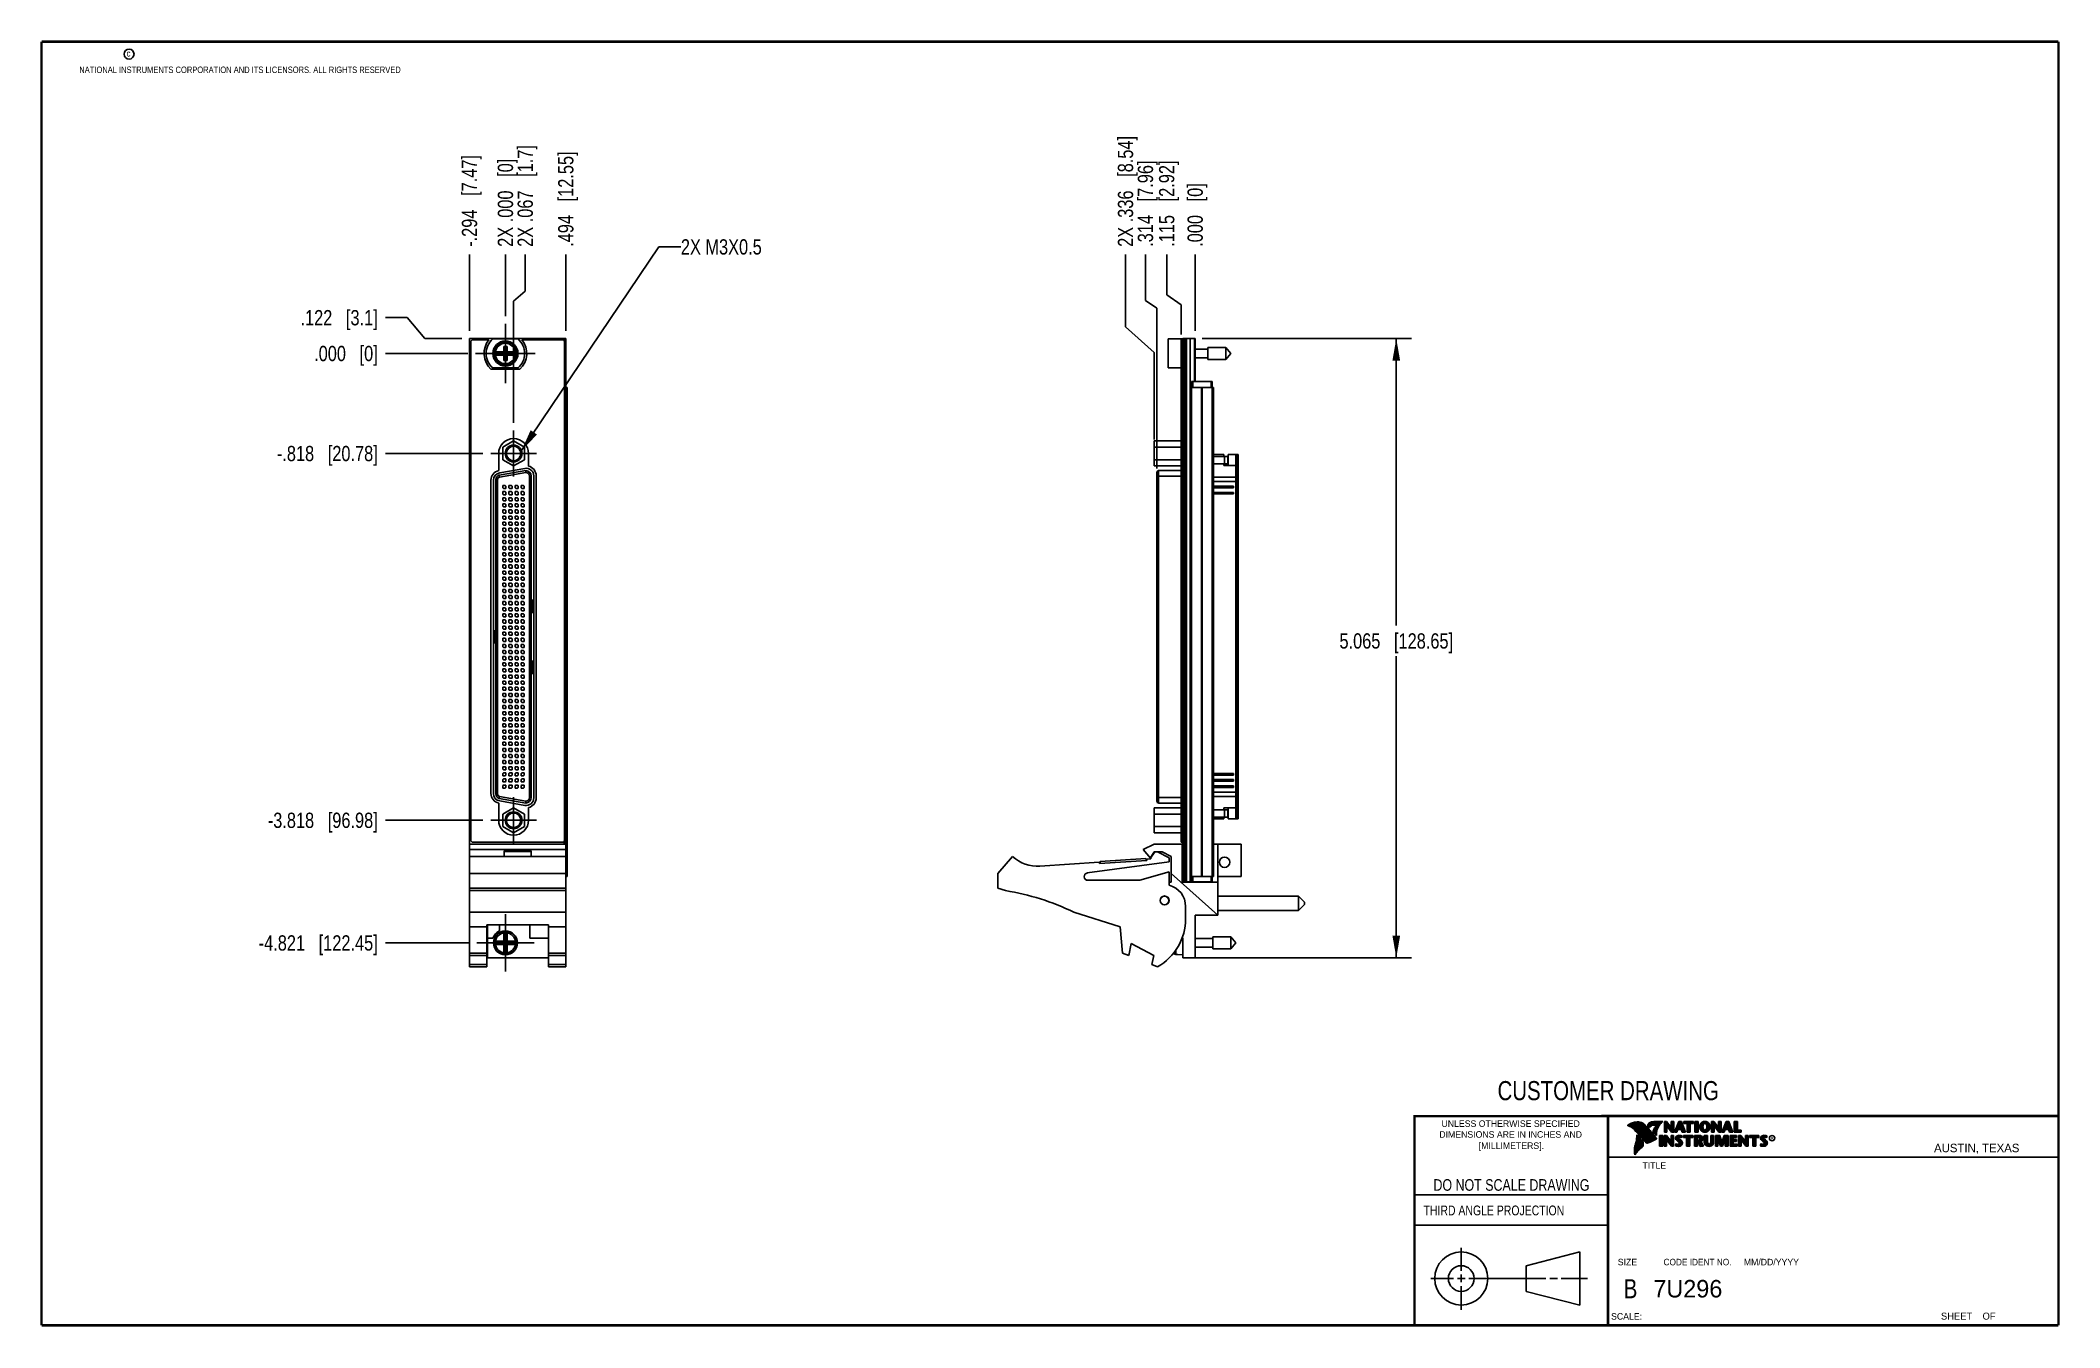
# Model space of a CAD drawing. Header units: inches. Extents: x 0.2 to 16.8, y 0.2 to 10.8.
import ezdxf

# ---------------------------------------------------------------- set-up
doc = ezdxf.new("R2010")
doc.units = ezdxf.units.IN
doc.header["$LTSCALE"] = 0.935
doc.header["$MEASUREMENT"] = 0
doc.linetypes.add('CENTER', pattern=[0.6, 0.375, -0.075, 0.075, -0.075])
doc.layers.get('0').update_dxf_attribs({"linetype": 'CONTINUOUS'})
for name, color, linetype in [('DEFAULT_1', 7, 'CENTER'), ('DETAIL', 7, 'CONTINUOUS'), ('DIMENSIONS', 7, 'CONTINUOUS')]:
    doc.layers.add(name, color=color, linetype=linetype)
doc.styles.get("Standard").update_dxf_attribs({"font": 'txt', "width": 0.8})
doc.styles.add('TEXTSTYLE_2', font='txt')
doc.styles.add('TEXTSTYLE_3', font='txt', dxfattribs={"width": 0.95})
doc.dimstyles.new('DIMSTYLE_1', dxfattribs={"dimtxt": 0.125, "dimasz": 0.18, "dimexe": 0.18, "dimexo": 0.0625, "dimgap": 0.09, "dimtad": 0, "dimtih": 1, "dimtoh": 1, "dimdec": 3, "dimzin": 4, "dimdsep": 46, "dimtxsty": 'STANDARD', "dimblk": '_FILLED', "dimblk1": '_FILLED', "dimblk2": '_FILLED', "dimcen": 0.09, "dimadec": 0, "dimazin": 0, "dimtp": 0.001, "dimtm": 0.001, "dimtfac": 1, "dimtdec": 3, "dimtofl": 0, "dimtmove": 0, "dimatfit": 3, "dimldrblk": '_FILLED', "dimfxl": 1, "dimtolj": 1, "dimtzin": 4, "dimarcsym": 0})
doc.dimstyles.new('DIMSTYLE_2', dxfattribs={"dimtxt": 0.125, "dimasz": 0.18, "dimexe": 0.18, "dimexo": 0.0625, "dimgap": 0.09, "dimtad": 0, "dimtih": 1, "dimtoh": 1, "dimdec": 3, "dimzin": 4, "dimdsep": 46, "dimtxsty": 'STANDARD', "dimblk": '_FILLED', "dimblk1": '_FILLED', "dimblk2": '_FILLED', "dimcen": 0.09, "dimadec": 0, "dimazin": 0, "dimtp": 0.001, "dimtm": 0.001, "dimtfac": 1, "dimtdec": 3, "dimtofl": 0, "dimtmove": 0, "dimatfit": 3, "dimldrblk": '_FILLED', "dimfxl": 1, "dimtolj": 1, "dimtzin": 4, "dimarcsym": 0})
doc.dimstyles.get("Standard").update_dxf_attribs({"dimtxt": 0.125, "dimasz": 0.18, "dimexe": 0.18, "dimexo": 0.0625, "dimgap": 0.09, "dimtad": 0, "dimtih": 1, "dimtoh": 1, "dimdec": 3, "dimzin": 4, "dimdsep": 46, "dimtxsty": 'STANDARD', "dimblk": '_FILLED', "dimblk1": '_FILLED', "dimblk2": '_FILLED', "dimcen": 0.09, "dimadec": 0, "dimazin": 0, "dimtol": 1, "dimtp": 0.01, "dimtm": 0.01, "dimtfac": 1, "dimtdec": 3, "dimtofl": 0, "dimtmove": 0, "dimatfit": 3, "dimldrblk": '_FILLED', "dimfxl": 1, "dimtolj": 1, "dimtzin": 4, "dimarcsym": 0})

msp = doc.modelspace()

# ---------------------------------------------------------------- texts
at = {"color": 2, "linetype": 'CONTINUOUS', "attachment_point": 1, "line_spacing_factor": 0.9}
for s, insert, char_height, width in [('c', (0.946, 10.6893), 0.053, 0.0424), ('NATIONAL INSTRUMENTS CORPORATION AND ITS LICENSORS. ALL RIGHTS RESERVED', (0.5583, 10.5546), 0.053, 3.0104), ('THIRD ANGLE PROJECTION', (11.5564, 1.2384), 0.08, 1.408)]:
    msp.add_mtext(s, dxfattribs=dict(at, insert=insert, char_height=char_height, width=width))
at = {"color": 7, "linetype": 'CONTINUOUS', "attachment_point": 2, "line_spacing_factor": 0.9}
for s, insert, char_height, width in [('CUSTOMER DRAWING', (13.0668, 2.2564), 0.15625, 2), ('DO NOT SCALE DRAWING', (12.2754, 1.4542), 0.095, 1.52), ('B', (13.2497, 0.6361), 0.1562, 0.125)]:
    msp.add_mtext(s, dxfattribs=dict(at, insert=insert, char_height=char_height, width=width))
at = {"color": 2, "linetype": 'CONTINUOUS', "line_spacing_factor": 0.9}
for s, insert, char_height, width, attachment_point, style in [('DIMENSIONS ARE IN INCHES AND', (12.2688, 1.8465), 0.053254, 1.491112, 2, 'TEXTSTYLE_2'), ('UNLESS OTHERWISE SPECIFIED', (12.2688, 1.9352), 0.053254, 1.384604, 2, 'TEXTSTYLE_2'), ('[MILLIMETERS].', (12.2746, 1.7548), 0.053254, 0.745556, 2, 'TEXTSTYLE_2'), ('R', (14.3971, 1.8), 0.0217, 0.021738, 1, 'TEXTSTYLE_2'), ('AUSTIN, TEXAS', (15.7327, 1.7441), 0.069617, 0.905021, 1, 'TEXTSTYLE_2'), ('TITLE', (13.3474, 1.593), 0.05325, 0.26627, 1, 'TEXTSTYLE_2'), ('SIZE', (13.1451, 0.8027), 0.05325, 0.213016, 1, 'TEXTSTYLE_2'), ('CODE IDENT NO.', (13.7978, 0.8027), 0.053254, 0.708278, 2, 'TEXTSTYLE_3'), ('MM/DD/YYYY', (14.1765, 0.8027), 0.05325, 0.53254, 1, 'TEXTSTYLE_2'), ('SCALE:', (13.0904, 0.3585), 0.05325, 0.319524, 1, 'TEXTSTYLE_2'), ('SHEET    OF', (15.7892, 0.3625), 0.057262, 0.629882, 1, 'TEXTSTYLE_2')]:
    msp.add_mtext(s, dxfattribs=dict(at, insert=insert, char_height=char_height, width=width, attachment_point=attachment_point, style=style))
at = {"color": 7, "linetype": 'CONTINUOUS', "insert": (13.4363, 0.6298), "char_height": 0.14316, "width": 0.715775, "attachment_point": 1, "line_spacing_factor": 0.9, "style": 'TEXTSTYLE_2'}
msp.add_mtext('7U296', dxfattribs=at)
at = {"layer": 'DETAIL', "color": 2, "linetype": 'CONTINUOUS', "insert": (5.4802, 9.1422), "char_height": 0.125, "width": 0.9, "attachment_point": 1, "line_spacing_factor": 0.9}
msp.add_mtext('2X M3X0.5', dxfattribs=at)

# ---------------------------------------------------------------- blocks, each defined once
blk = doc.blocks.new('_FILLED')
at = {"color": 0, "linetype": 'BYBLOCK'}
blk.add_solid([(0, 0), (-1, 0.174), (-1, -0.174)], dxfattribs=at)
blk = doc.blocks.new('*D0')
at = {"layer": 'DIMENSIONS', "color": 2, "linetype": 'CONTINUOUS'}
for p, q in [((9.745, 8.33), (11.458, 8.33)), ((11.333, 8.33), (11.333, 5.982)), ((11.333, 3.265), (11.333, 5.732)), ((9.65, 3.265), (11.458, 3.265))]:
    blk.add_line(p, q, dxfattribs=at)
at = {"layer": 'DIMENSIONS', "color": 2, "linetype": 'CONTINUOUS', "xscale": 0.18, "yscale": 0.18, "zscale": 0.18}
for p, rotation in [((11.333, 8.33), 90), ((11.333, 3.265), 270)]:
    blk.add_blockref('_FILLED', p, dxfattribs=dict(at, rotation=rotation))
at = {"layer": 'DIMENSIONS', "color": 2, "linetype": 'CONTINUOUS', "insert": (11.333, 5.919), "char_height": 0.125, "width": 1.425, "attachment_point": 2, "line_spacing_factor": 0.9}
blk.add_mtext('5.065{\\Ftxt.shx;\\W1.000000;\\H0.125000; }[128.65]', dxfattribs=at)
blk = doc.blocks.new('*D1')
at = {"layer": 'DIMENSIONS', "color": 2, "linetype": 'CONTINUOUS'}
for p, q in [((9.455, 8.687), (9.455, 9.017)), ((9.572, 8.607), (9.455, 8.687)), ((9.572, 8.362), (9.572, 8.607))]:
    blk.add_line(p, q, dxfattribs=at)
at = {"layer": 'DIMENSIONS', "color": 2, "linetype": 'CONTINUOUS', "insert": (9.392, 9.08), "char_height": 0.125, "width": 1.125, "attachment_point": 1, "rotation": 90, "line_spacing_factor": 0.9}
blk.add_mtext('.115{\\Ftxt.shx;\\W1.000000;\\H0.125000; }[2.92]', dxfattribs=at)
blk = doc.blocks.new('*D2')
at = {"layer": 'DIMENSIONS', "color": 2, "linetype": 'CONTINUOUS'}
for p, q in [((9.117, 8.425), (9.117, 9.017)), ((9.351, 8.215), (9.117, 8.425)), ((9.351, 7.503), (9.351, 8.215))]:
    blk.add_line(p, q, dxfattribs=at)
at = {"layer": 'DIMENSIONS', "color": 2, "linetype": 'CONTINUOUS', "insert": (9.055, 9.08), "char_height": 0.125, "width": 1.425, "attachment_point": 1, "rotation": 90, "line_spacing_factor": 0.9}
blk.add_mtext('2X .336{\\Ftxt.shx;\\W1.000000;\\H0.125000; }[8.54]', dxfattribs=at)
blk = doc.blocks.new('*D3')
at = {"layer": 'DIMENSIONS', "color": 2, "linetype": 'CONTINUOUS'}
blk.add_line((9.687, 8.392), (9.687, 9.017), dxfattribs=at)
at = {"layer": 'DIMENSIONS', "color": 2, "linetype": 'CONTINUOUS', "insert": (9.625, 9.08), "char_height": 0.125, "width": 0.825, "attachment_point": 1, "rotation": 90, "line_spacing_factor": 0.9}
blk.add_mtext('.000{\\Ftxt.shx;\\W1.000000;\\H0.125000; }[0]', dxfattribs=at)
blk = doc.blocks.new('*D4')
at = {"layer": 'DIMENSIONS', "color": 2, "linetype": 'CONTINUOUS'}
for p, q in [((9.28, 8.641), (9.28, 9.017)), ((9.374, 8.578), (9.28, 8.641)), ((9.374, 7.267), (9.374, 8.578))]:
    blk.add_line(p, q, dxfattribs=at)
at = {"layer": 'DIMENSIONS', "color": 2, "linetype": 'CONTINUOUS', "insert": (9.218, 9.08), "char_height": 0.125, "width": 1.125, "attachment_point": 1, "rotation": 90, "line_spacing_factor": 0.9}
blk.add_mtext('.314{\\Ftxt.shx;\\W1.000000;\\H0.125000; }[7.96]', dxfattribs=at)
blk = doc.blocks.new('*D5')
at = {"layer": 'DIMENSIONS', "color": 2, "linetype": 'CONTINUOUS'}
for p, q in [((3.24, 8.501), (3.063, 8.501)), ((3.386, 8.33), (3.24, 8.501)), ((3.688, 8.33), (3.386, 8.33))]:
    blk.add_line(p, q, dxfattribs=at)
at = {"layer": 'DIMENSIONS', "color": 2, "linetype": 'CONTINUOUS', "insert": (3, 8.563), "char_height": 0.125, "width": 1.025, "attachment_point": 3, "line_spacing_factor": 0.9}
blk.add_mtext('.122{\\Ftxt.shx;\\W1.000000;\\H0.125000; }[3.1]', dxfattribs=at)
blk = doc.blocks.new('*D6')
at = {"layer": 'DIMENSIONS', "color": 2, "linetype": 'CONTINUOUS'}
blk.add_line((3.861, 7.39), (3.063, 7.39), dxfattribs=at)
at = {"layer": 'DIMENSIONS', "color": 2, "linetype": 'CONTINUOUS', "insert": (3, 7.452), "char_height": 0.125, "width": 1.325, "attachment_point": 3, "line_spacing_factor": 0.9}
blk.add_mtext('-.818{\\Ftxt.shx;\\W1.000000;\\H0.125000; }[20.78]', dxfattribs=at)
blk = doc.blocks.new('*D7')
at = {"layer": 'DIMENSIONS', "color": 2, "linetype": 'CONTINUOUS'}
blk.add_line((3.861, 4.39), (3.063, 4.39), dxfattribs=at)
at = {"layer": 'DIMENSIONS', "color": 2, "linetype": 'CONTINUOUS', "insert": (3, 4.452), "char_height": 0.125, "width": 1.425, "attachment_point": 3, "line_spacing_factor": 0.9}
blk.add_mtext('-3.818{\\Ftxt.shx;\\W1.000000;\\H0.125000; }[96.98]', dxfattribs=at)
blk = doc.blocks.new('*D8')
at = {"layer": 'DIMENSIONS', "color": 2, "linetype": 'CONTINUOUS'}
blk.add_line((3.748, 3.387), (3.063, 3.387), dxfattribs=at)
at = {"layer": 'DIMENSIONS', "color": 2, "linetype": 'CONTINUOUS', "insert": (3, 3.449), "char_height": 0.125, "width": 1.525, "attachment_point": 3, "line_spacing_factor": 0.9}
blk.add_mtext('-4.821{\\Ftxt.shx;\\W1.000000;\\H0.125000; }[122.45]', dxfattribs=at)
blk = doc.blocks.new('*D9')
at = {"layer": 'DIMENSIONS', "color": 2, "linetype": 'CONTINUOUS'}
blk.add_line((3.738, 8.208), (3.063, 8.208), dxfattribs=at)
at = {"layer": 'DIMENSIONS', "color": 2, "linetype": 'CONTINUOUS', "insert": (3, 8.27), "char_height": 0.125, "width": 0.825, "attachment_point": 3, "line_spacing_factor": 0.9}
blk.add_mtext('.000{\\Ftxt.shx;\\W1.000000;\\H0.125000; }[0]', dxfattribs=at)
blk = doc.blocks.new('*D10')
at = {"layer": 'DIMENSIONS', "color": 2, "linetype": 'CONTINUOUS'}
blk.add_line((3.75, 8.392), (3.75, 9.017), dxfattribs=at)
at = {"layer": 'DIMENSIONS', "color": 2, "linetype": 'CONTINUOUS', "insert": (3.688, 9.08), "char_height": 0.125, "width": 1.225, "attachment_point": 1, "rotation": 90, "line_spacing_factor": 0.9}
blk.add_mtext('-.294{\\Ftxt.shx;\\W1.000000;\\H0.125000; }[7.47]', dxfattribs=at)
blk = doc.blocks.new('*D11')
at = {"layer": 'DIMENSIONS', "color": 2, "linetype": 'CONTINUOUS'}
for p, q in [((4.206, 8.717), (4.206, 9.017)), ((4.111, 8.636), (4.206, 8.717)), ((4.111, 7.64), (4.111, 8.636))]:
    blk.add_line(p, q, dxfattribs=at)
at = {"layer": 'DIMENSIONS', "color": 2, "linetype": 'CONTINUOUS', "insert": (4.144, 9.08), "char_height": 0.125, "width": 1.325, "attachment_point": 1, "rotation": 90, "line_spacing_factor": 0.9}
blk.add_mtext('2X .067{\\Ftxt.shx;\\W1.000000;\\H0.125000; }[1.7]', dxfattribs=at)
blk = doc.blocks.new('*D12')
at = {"layer": 'DIMENSIONS', "color": 2, "linetype": 'CONTINUOUS'}
blk.add_line((4.538, 8.392), (4.538, 9.017), dxfattribs=at)
at = {"layer": 'DIMENSIONS', "color": 2, "linetype": 'CONTINUOUS', "insert": (4.476, 9.08), "char_height": 0.125, "width": 1.225, "attachment_point": 1, "rotation": 90, "line_spacing_factor": 0.9}
blk.add_mtext('.494{\\Ftxt.shx;\\W1.000000;\\H0.125000; }[12.55]', dxfattribs=at)
blk = doc.blocks.new('*D13')
at = {"layer": 'DIMENSIONS', "color": 2, "linetype": 'CONTINUOUS'}
blk.add_line((4.044, 8.514), (4.044, 9.017), dxfattribs=at)
at = {"layer": 'DIMENSIONS', "color": 2, "linetype": 'CONTINUOUS', "insert": (3.982, 9.08), "char_height": 0.125, "width": 1.125, "attachment_point": 1, "rotation": 90, "line_spacing_factor": 0.9}
blk.add_mtext('2X .000{\\Ftxt.shx;\\W1.000000;\\H0.125000; }[0]', dxfattribs=at)

# ---------------------------------------------------------------- dimensions: what is measured, and where the dimension line sits
at = {"layer": 'DIMENSIONS', "color": 2, "linetype": 'CONTINUOUS'}
for feature_location, offset, dtype, origin, text, picture, middle in [((9.3512, 7.5034), (-0.2342, 1.5138), 0, (9.6875, 7.9952), '2X <>', '*D2', (9.1171, 9.7922)), ((3.7505, 8.3922), (0, 0.625), 1, (4.0445, 8.4512), '-<>', '*D10', (3.7505, 9.6922)), ((4.1115, 7.6398), (0.0948, 1.3775), 0, (4.0445, 8.4512), '2X <>', '*D11', (4.2062, 9.7422)), ((4.0444542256, 8.5137454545), (0, 0.5035), 1, (4.0444542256, 8.4512454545), '2X <>', '*D13', (4.0444542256, 9.6422454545)), ((3.748, 3.3868), (-0.685, 0), 0, (3.801, 8.2077), '-<>', '*D8', (1.988, 3.3868)), ((3.8615, 4.3898), (-0.7985, 0), 0, (3.801, 8.2077), '-<>', '*D7', (2.038, 4.3898)), ((3.8615, 7.3898), (-0.7985, 0), 0, (3.801, 8.2077), '-<>', '*D6', (2.138, 7.3898))]:
    dim = msp.add_ordinate_dim(feature_location=feature_location, offset=offset, dtype=dtype, origin=origin, text=text, dimstyle='DIMSTYLE_2', dxfattribs=at)
    dim.commit()
    dim.dimension.update_dxf_attribs({"geometry": picture, "text_midpoint": middle})
for feature_location, offset, dtype, origin, picture, middle in [((4.5385, 8.3922), (0, 0.625), 1, (4.0445, 8.4512), '*D12', (4.5385, 9.6922)), ((9.374, 7.2674), (-0.0938, 1.7498), 0, (9.6875, 8.3297), '*D4', (9.2801, 9.6422)), ((9.572456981, 8.362245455), (-0.117770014, 0.655), 0, (9.687456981, 8.329745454), '*D1', (9.454686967, 9.642245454)), ((9.6874569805, 8.3922454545), (0, 0.625), 1, (9.6874569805, 8.3297454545), '*D3', (9.6874569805, 9.4922454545)), ((3.688, 8.3297), (-0.625, 0.1709), 0, (3.801, 8.2077), '*D5', (2.238, 8.5006)), ((3.7384542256, 8.2077454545), (-0.6755, 0), 0, (3.8009542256, 8.2077454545), '*D9', (2.3379542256, 8.2077454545))]:
    dim = msp.add_ordinate_dim(feature_location=feature_location, offset=offset, dtype=dtype, origin=origin, dimstyle='DIMSTYLE_2', dxfattribs=at)
    dim.commit()
    dim.dimension.update_dxf_attribs({"geometry": picture, "text_midpoint": middle})
dim = msp.add_linear_dim(base=(11.3335, 3.2648), p1=(9.745, 8.3297), p2=(9.65, 3.2648), angle=270, dimstyle='DIMSTYLE_1', dxfattribs=at)
dim.commit()
dim.dimension.update_dxf_attribs({"geometry": '*D0', "text_midpoint": (11.1835, 5.8567), "dimtype": 160})

# ---------------------------------------------------------------- linework, layer by layer
at = {"color": 7, "linetype": 'CONTINUOUS'}
for p, q in [((3.7505, 3.1918), (3.7505, 8.3297)), ((4.5385, 8.3297), (3.7505, 8.3297)), ((3.7605, 8.2997), (3.7605, 4.2297)), ((3.91, 8.3197), (3.7805, 8.3197)), ((3.9407, 8.3262), (4.1482, 8.3262)), ((4.0307, 8.1507), (4.0582, 8.2648)), ((4.0307, 8.2215), (4.0307, 8.2648)), ((4.0582, 8.1507), (4.0307, 8.2648)), ((4.0307, 8.2648), (4.0582, 8.2648)), ((4.0582, 8.2648), (4.0582, 8.2215)), ((4.5085, 8.3197), (4.1789, 8.3197)), ((4.5265, 8.3297), (4.5265, 8.3072)), ((4.5285, 4.2297), (4.5285, 8.2997)), ((4.5385, 3.1918), (4.5385, 8.3297)), ((9.4675, 8.0892), (9.4675, 8.3262)), ((9.5875, 8.3262), (9.4675, 8.3262)), ((9.5725, 4.2097), (9.5725, 8.3197)), ((9.5875, 8.3197), (9.5725, 8.3197)), ((9.5875, 8.2997), (9.5725, 8.2997)), ((9.5875, 3.8867), (9.5875, 8.3297)), ((9.5875, 8.3297), (9.6875, 8.3297)), ((9.5995, 8.3297), (9.5995, 3.8867)), ((9.6055, 8.3297), (9.6055, 3.8867)), ((9.6175, 8.3297), (9.6175, 3.8867)), ((9.6467, 3.8867), (9.6467, 8.3297)), ((9.6825, 8.3297), (9.6825, 7.9797)), ((9.6875, 7.9797), (9.6875, 8.3297)), ((3.9498, 8.2215), (4.0327, 8.2215)), ((3.9498, 8.194), (4.0327, 8.194)), ((3.9959, 8.196), (3.9959, 8.2195)), ((3.9959, 8.196), (4.093, 8.2195)), ((4.0327, 8.2195), (3.9959, 8.2195)), ((3.9959, 8.2195), (4.093, 8.196)), ((3.9959, 8.196), (4.0327, 8.196)), ((4.0307, 8.1507), (4.0307, 8.194)), ((4.0582, 8.1507), (4.0307, 8.1507)), ((4.0327, 8.2215), (4.0327, 8.2195)), ((4.0327, 8.196), (4.0562, 8.2195)), ((4.0562, 8.196), (4.0327, 8.2195)), ((4.0327, 8.194), (4.0327, 8.196)), ((4.0562, 8.2215), (4.0562, 8.2195)), ((4.0562, 8.2215), (4.1391, 8.2215)), ((4.093, 8.2195), (4.0562, 8.2195)), ((4.0562, 8.194), (4.0562, 8.196)), ((4.0562, 8.196), (4.093, 8.196)), ((4.0562, 8.194), (4.1391, 8.194)), ((4.0582, 8.194), (4.0582, 8.1507)), ((4.093, 8.196), (4.093, 8.2195)), ((9.4675, 8.2215), (9.4654, 8.2215)), ((9.4654, 8.194), (9.4675, 8.194)), ((9.6875, 8.2428), (9.7912, 8.2428)), ((9.6875, 8.1727), (9.7912, 8.1727)), ((9.7912, 8.257), (9.7912, 8.1585)), ((9.7912, 8.257), (9.9392, 8.257)), ((9.7912, 8.1585), (9.9392, 8.1585)), ((9.9392, 8.257), (9.9392, 8.1585)), ((9.9392, 8.257), (9.9805, 8.2077)), ((9.9392, 8.1585), (9.9805, 8.2077)), ((4.1627, 8.0787), (3.9262, 8.0787)), ((4.1482, 8.0892), (3.9407, 8.0892)), ((4.5385, 7.9297), (4.5502, 7.9297)), ((4.5414, 3.9297), (4.5414, 7.9297)), ((4.55, 3.9297), (4.55, 7.9297)), ((4.5502, 3.9297), (4.5502, 7.9297)), ((9.5725, 8.0892), (9.4675, 8.0892)), ((9.6485, 3.9297), (9.6485, 7.9297)), ((9.6485, 7.9297), (9.8365, 7.9297)), ((9.6574, 3.9297), (9.6574, 7.9297)), ((9.6575, 7.9797), (9.6575, 7.9297)), ((9.6575, 7.9797), (9.8274, 7.9797)), ((9.6675, 7.9797), (9.6675, 7.9297)), ((9.6875, 7.9952), (9.6825, 7.9952)), ((9.7393, 3.9297), (9.7393, 7.9297)), ((9.7456, 3.9297), (9.7456, 7.9297)), ((9.8175, 7.9797), (9.8175, 7.9297)), ((9.8275, 7.9797), (9.8275, 7.9297)), ((9.8275, 3.9297), (9.8275, 7.9297)), ((9.8365, 3.9297), (9.8365, 7.9297)), ((4.0229, 7.4409), (4.1115, 7.4921)), ((4.0229, 7.3386), (4.0229, 7.4409)), ((4.1115, 7.4921), (4.2, 7.4409)), ((4.2, 7.4409), (4.2, 7.3386)), ((9.3512, 7.4921), (9.3512, 7.2875)), ((9.3512, 7.4921), (9.5725, 7.4921)), ((9.3512, 7.4409), (9.5725, 7.4409)), ((3.9895, 7.3898), (3.9895, 7.2502)), ((4.1115, 7.2875), (4.0229, 7.3386)), ((4.2, 7.3386), (4.1115, 7.2875)), ((4.2335, 7.2863), (4.2335, 7.3898)), ((9.3512, 7.3386), (9.5725, 7.3386)), ((9.3512, 7.2875), (9.5725, 7.2875)), ((9.923, 7.3804), (9.8365, 7.3804)), ((9.956, 7.3644), (9.8365, 7.3644)), ((9.8365, 7.3044), (9.9572, 7.3044)), ((9.923, 7.3644), (9.923, 7.3804)), ((9.923, 7.2904), (9.923, 7.3044)), ((10.02, 7.2904), (9.923, 7.2904)), ((9.929, 7.3044), (9.929, 7.3644)), ((9.956, 7.3644), (9.956, 7.3044)), ((9.9572, 7.3124), (9.958, 7.3135)), ((9.9572, 7.3044), (9.9572, 7.3124)), ((9.958, 7.3804), (9.958, 7.2904)), ((10.04, 7.3804), (9.958, 7.3804)), ((10.02, 4.4004), (10.02, 7.3804)), ((10.0325, 4.4004), (10.0325, 7.3804)), ((10.04, 4.4004), (10.04, 7.3804)), ((3.9265, 7.1704), (3.9265, 4.6091)), ((3.9465, 7.1704), (3.9465, 4.6091)), ((3.9655, 4.6035), (3.9655, 7.1774)), ((3.9655, 7.1774), (3.9805, 7.1774)), ((3.9805, 7.1774), (3.9805, 4.6035)), ((3.9944, 7.2118), (4.2105, 7.2499)), ((3.997, 7.197), (3.9944, 7.2118)), ((4.2116, 7.2349), (3.997, 7.197)), ((4.2031, 7.2681), (3.9981, 7.232)), ((4.0235, 7.1079), (4.0235, 7.1279)), ((4.0235, 7.1279), (4.0435, 7.1279)), ((4.0285, 7.1029), (4.0235, 7.1079)), ((4.0435, 7.1279), (4.0485, 7.1229)), ((4.0485, 7.1229), (4.0485, 7.1029)), ((4.0735, 7.1079), (4.0735, 7.1279)), ((4.0735, 7.1279), (4.0935, 7.1279)), ((4.0785, 7.1029), (4.0735, 7.1079)), ((4.0935, 7.1279), (4.0985, 7.1229)), ((4.0985, 7.1229), (4.0985, 7.1029)), ((4.1235, 7.1079), (4.1235, 7.1279)), ((4.1235, 7.1279), (4.1435, 7.1279)), ((4.1285, 7.1029), (4.1235, 7.1079)), ((4.1435, 7.1279), (4.1485, 7.1229)), ((4.1485, 7.1229), (4.1485, 7.1029)), ((4.1735, 7.1079), (4.1735, 7.1279)), ((4.1735, 7.1279), (4.1935, 7.1279)), ((4.1785, 7.1029), (4.1735, 7.1079)), ((4.1935, 7.1279), (4.1985, 7.1229)), ((4.1985, 7.1229), (4.1985, 7.1029)), ((4.2116, 7.2349), (4.2105, 7.2499)), ((4.2405, 4.5759), (4.2405, 7.2049)), ((4.2405, 7.2049), (4.2555, 7.2049)), ((4.2555, 7.2049), (4.2555, 4.5759)), ((4.2765, 4.573), (4.2765, 7.2066)), ((4.2965, 4.573), (4.2965, 7.2066)), ((9.374, 4.5459), (9.374, 7.2349)), ((9.374, 7.2049), (9.5725, 7.2049)), ((9.389, 7.2499), (9.389, 4.5309)), ((9.5725, 7.2499), (9.389, 7.2499)), ((9.8365, 7.1954), (10.02, 7.1954)), ((10.02, 7.1604), (9.8365, 7.1604)), ((10.0025, 7.1219), (9.8365, 7.1219)), ((9.8365, 7.1089), (10.0025, 7.1089)), ((10.0025, 7.1089), (10.0025, 7.1219)), ((4.0235, 7.0579), (4.0235, 7.0779)), ((4.0235, 7.0779), (4.0435, 7.0779)), ((4.0285, 7.0529), (4.0235, 7.0579)), ((4.0235, 7.0279), (4.0235, 7.0079)), ((4.0435, 7.0279), (4.0235, 7.0279)), ((4.0235, 7.0079), (4.0285, 7.0029)), ((4.0235, 6.9779), (4.0235, 6.9579)), ((4.0435, 6.9779), (4.0235, 6.9779)), ((4.0235, 6.9579), (4.0285, 6.9529)), ((4.0485, 7.1029), (4.0285, 7.1029)), ((4.0485, 7.0529), (4.0285, 7.0529)), ((4.0285, 7.0029), (4.0485, 7.0029)), ((4.0285, 6.9529), (4.0485, 6.9529)), ((4.0435, 7.0779), (4.0485, 7.0729)), ((4.0485, 7.0229), (4.0435, 7.0279)), ((4.0485, 6.9729), (4.0435, 6.9779)), ((4.0485, 7.0729), (4.0485, 7.0529)), ((4.0485, 7.0029), (4.0485, 7.0229)), ((4.0485, 6.9529), (4.0485, 6.9729)), ((4.0735, 7.0579), (4.0735, 7.0779)), ((4.0735, 7.0779), (4.0935, 7.0779)), ((4.0785, 7.0529), (4.0735, 7.0579)), ((4.0735, 7.0279), (4.0735, 7.0079)), ((4.0935, 7.0279), (4.0735, 7.0279)), ((4.0735, 7.0079), (4.0785, 7.0029)), ((4.0735, 6.9779), (4.0735, 6.9579)), ((4.0935, 6.9779), (4.0735, 6.9779)), ((4.0735, 6.9579), (4.0785, 6.9529)), ((4.0985, 7.1029), (4.0785, 7.1029)), ((4.0985, 7.0529), (4.0785, 7.0529)), ((4.0785, 7.0029), (4.0985, 7.0029)), ((4.0785, 6.9529), (4.0985, 6.9529)), ((4.0935, 7.0779), (4.0985, 7.0729)), ((4.0985, 7.0229), (4.0935, 7.0279)), ((4.0985, 6.9729), (4.0935, 6.9779)), ((4.0985, 7.0729), (4.0985, 7.0529)), ((4.0985, 7.0029), (4.0985, 7.0229)), ((4.0985, 6.9529), (4.0985, 6.9729)), ((4.1235, 7.0579), (4.1235, 7.0779)), ((4.1235, 7.0779), (4.1435, 7.0779)), ((4.1285, 7.0529), (4.1235, 7.0579)), ((4.1235, 7.0279), (4.1235, 7.0079)), ((4.1435, 7.0279), (4.1235, 7.0279)), ((4.1235, 7.0079), (4.1285, 7.0029)), ((4.1235, 6.9779), (4.1235, 6.9579)), ((4.1435, 6.9779), (4.1235, 6.9779)), ((4.1235, 6.9579), (4.1285, 6.9529)), ((4.1485, 7.1029), (4.1285, 7.1029)), ((4.1485, 7.0529), (4.1285, 7.0529)), ((4.1285, 7.0029), (4.1485, 7.0029)), ((4.1285, 6.9529), (4.1485, 6.9529)), ((4.1435, 7.0779), (4.1485, 7.0729)), ((4.1485, 7.0229), (4.1435, 7.0279)), ((4.1485, 6.9729), (4.1435, 6.9779)), ((4.1485, 7.0729), (4.1485, 7.0529)), ((4.1485, 7.0029), (4.1485, 7.0229)), ((4.1485, 6.9529), (4.1485, 6.9729)), ((4.1735, 7.0579), (4.1735, 7.0779)), ((4.1735, 7.0779), (4.1935, 7.0779)), ((4.1785, 7.0529), (4.1735, 7.0579)), ((4.1735, 7.0279), (4.1735, 7.0079)), ((4.1935, 7.0279), (4.1735, 7.0279)), ((4.1735, 7.0079), (4.1785, 7.0029)), ((4.1735, 6.9779), (4.1735, 6.9579)), ((4.1935, 6.9779), (4.1735, 6.9779)), ((4.1735, 6.9579), (4.1785, 6.9529)), ((4.1985, 7.1029), (4.1785, 7.1029)), ((4.1985, 7.0529), (4.1785, 7.0529)), ((4.1785, 7.0029), (4.1985, 7.0029)), ((4.1785, 6.9529), (4.1985, 6.9529)), ((4.1935, 7.0779), (4.1985, 7.0729)), ((4.1985, 7.0229), (4.1935, 7.0279)), ((4.1985, 6.9729), (4.1935, 6.9779)), ((4.1985, 7.0729), (4.1985, 7.0529)), ((4.1985, 7.0029), (4.1985, 7.0229)), ((4.1985, 6.9529), (4.1985, 6.9729)), ((10.0025, 7.0719), (9.8365, 7.0719)), ((9.8365, 7.0589), (10.0025, 7.0589)), ((10.0025, 7.0589), (10.0025, 7.0719)), ((4.0235, 6.9279), (4.0235, 6.9079)), ((4.0435, 6.9279), (4.0235, 6.9279)), ((4.0235, 6.9079), (4.0285, 6.9029)), ((4.0235, 6.8779), (4.0235, 6.8579)), ((4.0435, 6.8779), (4.0235, 6.8779)), ((4.0235, 6.8579), (4.0285, 6.8529)), ((4.0235, 6.8279), (4.0235, 6.8079)), ((4.0435, 6.8279), (4.0235, 6.8279)), ((4.0235, 6.8079), (4.0285, 6.8029)), ((4.0235, 6.7779), (4.0235, 6.7579)), ((4.0435, 6.7779), (4.0235, 6.7779)), ((4.0285, 6.9029), (4.0485, 6.9029)), ((4.0285, 6.8529), (4.0485, 6.8529)), ((4.0285, 6.8029), (4.0485, 6.8029)), ((4.0485, 6.9229), (4.0435, 6.9279)), ((4.0485, 6.8729), (4.0435, 6.8779)), ((4.0485, 6.8229), (4.0435, 6.8279)), ((4.0485, 6.7729), (4.0435, 6.7779)), ((4.0485, 6.9029), (4.0485, 6.9229)), ((4.0485, 6.8529), (4.0485, 6.8729)), ((4.0485, 6.8029), (4.0485, 6.8229)), ((4.0735, 6.9279), (4.0735, 6.9079)), ((4.0935, 6.9279), (4.0735, 6.9279)), ((4.0735, 6.9079), (4.0785, 6.9029)), ((4.0735, 6.8779), (4.0735, 6.8579)), ((4.0935, 6.8779), (4.0735, 6.8779)), ((4.0735, 6.8579), (4.0785, 6.8529)), ((4.0735, 6.8279), (4.0735, 6.8079)), ((4.0935, 6.8279), (4.0735, 6.8279)), ((4.0735, 6.8079), (4.0785, 6.8029)), ((4.0735, 6.7779), (4.0735, 6.7579)), ((4.0935, 6.7779), (4.0735, 6.7779)), ((4.0785, 6.9029), (4.0985, 6.9029)), ((4.0785, 6.8529), (4.0985, 6.8529)), ((4.0785, 6.8029), (4.0985, 6.8029)), ((4.0985, 6.9229), (4.0935, 6.9279)), ((4.0985, 6.8729), (4.0935, 6.8779)), ((4.0985, 6.8229), (4.0935, 6.8279)), ((4.0985, 6.7729), (4.0935, 6.7779)), ((4.0985, 6.9029), (4.0985, 6.9229)), ((4.0985, 6.8529), (4.0985, 6.8729)), ((4.0985, 6.8029), (4.0985, 6.8229)), ((4.1235, 6.9279), (4.1235, 6.9079)), ((4.1435, 6.9279), (4.1235, 6.9279)), ((4.1235, 6.9079), (4.1285, 6.9029)), ((4.1235, 6.8779), (4.1235, 6.8579)), ((4.1435, 6.8779), (4.1235, 6.8779)), ((4.1235, 6.8579), (4.1285, 6.8529)), ((4.1235, 6.8279), (4.1235, 6.8079)), ((4.1435, 6.8279), (4.1235, 6.8279)), ((4.1235, 6.8079), (4.1285, 6.8029)), ((4.1235, 6.7779), (4.1235, 6.7579)), ((4.1435, 6.7779), (4.1235, 6.7779)), ((4.1285, 6.9029), (4.1485, 6.9029)), ((4.1285, 6.8529), (4.1485, 6.8529)), ((4.1285, 6.8029), (4.1485, 6.8029)), ((4.1485, 6.9229), (4.1435, 6.9279)), ((4.1485, 6.8729), (4.1435, 6.8779)), ((4.1485, 6.8229), (4.1435, 6.8279)), ((4.1485, 6.7729), (4.1435, 6.7779)), ((4.1485, 6.9029), (4.1485, 6.9229)), ((4.1485, 6.8529), (4.1485, 6.8729)), ((4.1485, 6.8029), (4.1485, 6.8229)), ((4.1735, 6.9279), (4.1735, 6.9079)), ((4.1935, 6.9279), (4.1735, 6.9279)), ((4.1735, 6.9079), (4.1785, 6.9029)), ((4.1735, 6.8779), (4.1735, 6.8579)), ((4.1935, 6.8779), (4.1735, 6.8779)), ((4.1735, 6.8579), (4.1785, 6.8529)), ((4.1735, 6.8279), (4.1735, 6.8079)), ((4.1935, 6.8279), (4.1735, 6.8279)), ((4.1735, 6.8079), (4.1785, 6.8029)), ((4.1735, 6.7779), (4.1735, 6.7579)), ((4.1935, 6.7779), (4.1735, 6.7779)), ((4.1785, 6.9029), (4.1985, 6.9029)), ((4.1785, 6.8529), (4.1985, 6.8529)), ((4.1785, 6.8029), (4.1985, 6.8029)), ((4.1985, 6.9229), (4.1935, 6.9279)), ((4.1985, 6.8729), (4.1935, 6.8779)), ((4.1985, 6.8229), (4.1935, 6.8279)), ((4.1985, 6.7729), (4.1935, 6.7779)), ((4.1985, 6.9029), (4.1985, 6.9229)), ((4.1985, 6.8529), (4.1985, 6.8729)), ((4.1985, 6.8029), (4.1985, 6.8229)), ((4.0235, 6.7579), (4.0285, 6.7529)), ((4.0235, 6.7279), (4.0235, 6.7079)), ((4.0435, 6.7279), (4.0235, 6.7279)), ((4.0235, 6.7079), (4.0285, 6.7029)), ((4.0235, 6.6779), (4.0235, 6.6579)), ((4.0435, 6.6779), (4.0235, 6.6779)), ((4.0235, 6.6579), (4.0285, 6.6529)), ((4.0235, 6.6279), (4.0235, 6.6079)), ((4.0435, 6.6279), (4.0235, 6.6279)), ((4.0285, 6.7529), (4.0485, 6.7529)), ((4.0285, 6.7029), (4.0485, 6.7029)), ((4.0285, 6.6529), (4.0485, 6.6529)), ((4.0485, 6.7229), (4.0435, 6.7279)), ((4.0485, 6.6729), (4.0435, 6.6779)), ((4.0485, 6.6229), (4.0435, 6.6279)), ((4.0485, 6.7529), (4.0485, 6.7729)), ((4.0485, 6.7029), (4.0485, 6.7229)), ((4.0485, 6.6529), (4.0485, 6.6729)), ((4.0485, 6.6029), (4.0485, 6.6229)), ((4.0735, 6.7579), (4.0785, 6.7529)), ((4.0735, 6.7279), (4.0735, 6.7079)), ((4.0935, 6.7279), (4.0735, 6.7279)), ((4.0735, 6.7079), (4.0785, 6.7029)), ((4.0735, 6.6779), (4.0735, 6.6579)), ((4.0935, 6.6779), (4.0735, 6.6779)), ((4.0735, 6.6579), (4.0785, 6.6529)), ((4.0735, 6.6279), (4.0735, 6.6079)), ((4.0935, 6.6279), (4.0735, 6.6279)), ((4.0785, 6.7529), (4.0985, 6.7529)), ((4.0785, 6.7029), (4.0985, 6.7029)), ((4.0785, 6.6529), (4.0985, 6.6529)), ((4.0985, 6.7229), (4.0935, 6.7279)), ((4.0985, 6.6729), (4.0935, 6.6779)), ((4.0985, 6.6229), (4.0935, 6.6279)), ((4.0985, 6.7529), (4.0985, 6.7729)), ((4.0985, 6.7029), (4.0985, 6.7229)), ((4.0985, 6.6529), (4.0985, 6.6729)), ((4.0985, 6.6029), (4.0985, 6.6229)), ((4.1235, 6.7579), (4.1285, 6.7529)), ((4.1235, 6.7279), (4.1235, 6.7079)), ((4.1435, 6.7279), (4.1235, 6.7279)), ((4.1235, 6.7079), (4.1285, 6.7029)), ((4.1235, 6.6779), (4.1235, 6.6579)), ((4.1435, 6.6779), (4.1235, 6.6779)), ((4.1235, 6.6579), (4.1285, 6.6529)), ((4.1235, 6.6279), (4.1235, 6.6079)), ((4.1435, 6.6279), (4.1235, 6.6279)), ((4.1285, 6.7529), (4.1485, 6.7529)), ((4.1285, 6.7029), (4.1485, 6.7029)), ((4.1285, 6.6529), (4.1485, 6.6529)), ((4.1485, 6.7229), (4.1435, 6.7279)), ((4.1485, 6.6729), (4.1435, 6.6779)), ((4.1485, 6.6229), (4.1435, 6.6279)), ((4.1485, 6.7529), (4.1485, 6.7729)), ((4.1485, 6.7029), (4.1485, 6.7229)), ((4.1485, 6.6529), (4.1485, 6.6729)), ((4.1485, 6.6029), (4.1485, 6.6229)), ((4.1735, 6.7579), (4.1785, 6.7529)), ((4.1735, 6.7279), (4.1735, 6.7079)), ((4.1935, 6.7279), (4.1735, 6.7279)), ((4.1735, 6.7079), (4.1785, 6.7029)), ((4.1735, 6.6779), (4.1735, 6.6579)), ((4.1935, 6.6779), (4.1735, 6.6779)), ((4.1735, 6.6579), (4.1785, 6.6529)), ((4.1735, 6.6279), (4.1735, 6.6079)), ((4.1935, 6.6279), (4.1735, 6.6279)), ((4.1785, 6.7529), (4.1985, 6.7529)), ((4.1785, 6.7029), (4.1985, 6.7029)), ((4.1785, 6.6529), (4.1985, 6.6529)), ((4.1985, 6.7229), (4.1935, 6.7279)), ((4.1985, 6.6729), (4.1935, 6.6779)), ((4.1985, 6.6229), (4.1935, 6.6279)), ((4.1985, 6.7529), (4.1985, 6.7729)), ((4.1985, 6.7029), (4.1985, 6.7229)), ((4.1985, 6.6529), (4.1985, 6.6729)), ((4.1985, 6.6029), (4.1985, 6.6229)), ((4.0235, 6.6079), (4.0285, 6.6029)), ((4.0235, 6.5779), (4.0235, 6.5579)), ((4.0435, 6.5779), (4.0235, 6.5779)), ((4.0235, 6.5579), (4.0285, 6.5529)), ((4.0235, 6.5279), (4.0235, 6.5079)), ((4.0435, 6.5279), (4.0235, 6.5279)), ((4.0235, 6.5079), (4.0285, 6.5029)), ((4.0235, 6.4779), (4.0235, 6.4579)), ((4.0435, 6.4779), (4.0235, 6.4779)), ((4.0235, 6.4579), (4.0285, 6.4529)), ((4.0285, 6.6029), (4.0485, 6.6029)), ((4.0285, 6.5529), (4.0485, 6.5529)), ((4.0285, 6.5029), (4.0485, 6.5029)), ((4.0285, 6.4529), (4.0485, 6.4529)), ((4.0485, 6.5729), (4.0435, 6.5779)), ((4.0485, 6.5229), (4.0435, 6.5279)), ((4.0485, 6.4729), (4.0435, 6.4779)), ((4.0485, 6.5529), (4.0485, 6.5729)), ((4.0485, 6.5029), (4.0485, 6.5229)), ((4.0485, 6.4529), (4.0485, 6.4729)), ((4.0735, 6.6079), (4.0785, 6.6029)), ((4.0735, 6.5779), (4.0735, 6.5579)), ((4.0935, 6.5779), (4.0735, 6.5779)), ((4.0735, 6.5579), (4.0785, 6.5529)), ((4.0735, 6.5279), (4.0735, 6.5079)), ((4.0935, 6.5279), (4.0735, 6.5279)), ((4.0735, 6.5079), (4.0785, 6.5029)), ((4.0735, 6.4779), (4.0735, 6.4579)), ((4.0935, 6.4779), (4.0735, 6.4779)), ((4.0735, 6.4579), (4.0785, 6.4529)), ((4.0785, 6.6029), (4.0985, 6.6029)), ((4.0785, 6.5529), (4.0985, 6.5529)), ((4.0785, 6.5029), (4.0985, 6.5029)), ((4.0785, 6.4529), (4.0985, 6.4529)), ((4.0985, 6.5729), (4.0935, 6.5779)), ((4.0985, 6.5229), (4.0935, 6.5279)), ((4.0985, 6.4729), (4.0935, 6.4779)), ((4.0985, 6.5529), (4.0985, 6.5729)), ((4.0985, 6.5029), (4.0985, 6.5229)), ((4.0985, 6.4529), (4.0985, 6.4729)), ((4.1235, 6.6079), (4.1285, 6.6029)), ((4.1235, 6.5779), (4.1235, 6.5579)), ((4.1435, 6.5779), (4.1235, 6.5779)), ((4.1235, 6.5579), (4.1285, 6.5529)), ((4.1235, 6.5279), (4.1235, 6.5079)), ((4.1435, 6.5279), (4.1235, 6.5279)), ((4.1235, 6.5079), (4.1285, 6.5029)), ((4.1235, 6.4779), (4.1235, 6.4579)), ((4.1435, 6.4779), (4.1235, 6.4779)), ((4.1235, 6.4579), (4.1285, 6.4529)), ((4.1285, 6.6029), (4.1485, 6.6029)), ((4.1285, 6.5529), (4.1485, 6.5529)), ((4.1285, 6.5029), (4.1485, 6.5029)), ((4.1285, 6.4529), (4.1485, 6.4529)), ((4.1485, 6.5729), (4.1435, 6.5779)), ((4.1485, 6.5229), (4.1435, 6.5279)), ((4.1485, 6.4729), (4.1435, 6.4779)), ((4.1485, 6.5529), (4.1485, 6.5729)), ((4.1485, 6.5029), (4.1485, 6.5229)), ((4.1485, 6.4529), (4.1485, 6.4729)), ((4.1735, 6.6079), (4.1785, 6.6029)), ((4.1735, 6.5779), (4.1735, 6.5579)), ((4.1935, 6.5779), (4.1735, 6.5779)), ((4.1735, 6.5579), (4.1785, 6.5529)), ((4.1735, 6.5279), (4.1735, 6.5079)), ((4.1935, 6.5279), (4.1735, 6.5279)), ((4.1735, 6.5079), (4.1785, 6.5029)), ((4.1735, 6.4779), (4.1735, 6.4579)), ((4.1935, 6.4779), (4.1735, 6.4779)), ((4.1735, 6.4579), (4.1785, 6.4529)), ((4.1785, 6.6029), (4.1985, 6.6029)), ((4.1785, 6.5529), (4.1985, 6.5529)), ((4.1785, 6.5029), (4.1985, 6.5029)), ((4.1785, 6.4529), (4.1985, 6.4529)), ((4.1985, 6.5729), (4.1935, 6.5779)), ((4.1985, 6.5229), (4.1935, 6.5279)), ((4.1985, 6.4729), (4.1935, 6.4779)), ((4.1985, 6.5529), (4.1985, 6.5729)), ((4.1985, 6.5029), (4.1985, 6.5229)), ((4.1985, 6.4529), (4.1985, 6.4729)), ((4.0235, 6.4279), (4.0235, 6.4079)), ((4.0435, 6.4279), (4.0235, 6.4279)), ((4.0235, 6.4079), (4.0285, 6.4029)), ((4.0235, 6.3779), (4.0235, 6.3579)), ((4.0435, 6.3779), (4.0235, 6.3779)), ((4.0235, 6.3579), (4.0285, 6.3529)), ((4.0235, 6.3279), (4.0235, 6.3079)), ((4.0435, 6.3279), (4.0235, 6.3279)), ((4.0235, 6.3079), (4.0285, 6.3029)), ((4.0235, 6.2779), (4.0235, 6.2579)), ((4.0435, 6.2779), (4.0235, 6.2779)), ((4.0285, 6.4029), (4.0485, 6.4029)), ((4.0285, 6.3529), (4.0485, 6.3529)), ((4.0285, 6.3029), (4.0485, 6.3029)), ((4.0485, 6.4229), (4.0435, 6.4279)), ((4.0485, 6.3729), (4.0435, 6.3779)), ((4.0485, 6.3229), (4.0435, 6.3279)), ((4.0485, 6.2729), (4.0435, 6.2779)), ((4.0485, 6.4029), (4.0485, 6.4229)), ((4.0485, 6.3529), (4.0485, 6.3729)), ((4.0485, 6.3029), (4.0485, 6.3229)), ((4.0735, 6.4279), (4.0735, 6.4079)), ((4.0935, 6.4279), (4.0735, 6.4279)), ((4.0735, 6.4079), (4.0785, 6.4029)), ((4.0735, 6.3779), (4.0735, 6.3579)), ((4.0935, 6.3779), (4.0735, 6.3779)), ((4.0735, 6.3579), (4.0785, 6.3529)), ((4.0735, 6.3279), (4.0735, 6.3079)), ((4.0935, 6.3279), (4.0735, 6.3279)), ((4.0735, 6.3079), (4.0785, 6.3029)), ((4.0735, 6.2779), (4.0735, 6.2579)), ((4.0935, 6.2779), (4.0735, 6.2779)), ((4.0785, 6.4029), (4.0985, 6.4029)), ((4.0785, 6.3529), (4.0985, 6.3529)), ((4.0785, 6.3029), (4.0985, 6.3029)), ((4.0985, 6.4229), (4.0935, 6.4279)), ((4.0985, 6.3729), (4.0935, 6.3779)), ((4.0985, 6.3229), (4.0935, 6.3279)), ((4.0985, 6.2729), (4.0935, 6.2779)), ((4.0985, 6.4029), (4.0985, 6.4229)), ((4.0985, 6.3529), (4.0985, 6.3729)), ((4.0985, 6.3029), (4.0985, 6.3229)), ((4.1235, 6.4279), (4.1235, 6.4079)), ((4.1435, 6.4279), (4.1235, 6.4279)), ((4.1235, 6.4079), (4.1285, 6.4029)), ((4.1235, 6.3779), (4.1235, 6.3579)), ((4.1435, 6.3779), (4.1235, 6.3779)), ((4.1235, 6.3579), (4.1285, 6.3529)), ((4.1235, 6.3279), (4.1235, 6.3079)), ((4.1435, 6.3279), (4.1235, 6.3279)), ((4.1235, 6.3079), (4.1285, 6.3029)), ((4.1235, 6.2779), (4.1235, 6.2579)), ((4.1435, 6.2779), (4.1235, 6.2779)), ((4.1285, 6.4029), (4.1485, 6.4029)), ((4.1285, 6.3529), (4.1485, 6.3529)), ((4.1285, 6.3029), (4.1485, 6.3029)), ((4.1485, 6.4229), (4.1435, 6.4279)), ((4.1485, 6.3729), (4.1435, 6.3779)), ((4.1485, 6.3229), (4.1435, 6.3279)), ((4.1485, 6.2729), (4.1435, 6.2779)), ((4.1485, 6.4029), (4.1485, 6.4229)), ((4.1485, 6.3529), (4.1485, 6.3729)), ((4.1485, 6.3029), (4.1485, 6.3229)), ((4.1735, 6.4279), (4.1735, 6.4079)), ((4.1935, 6.4279), (4.1735, 6.4279)), ((4.1735, 6.4079), (4.1785, 6.4029)), ((4.1735, 6.3779), (4.1735, 6.3579)), ((4.1935, 6.3779), (4.1735, 6.3779)), ((4.1735, 6.3579), (4.1785, 6.3529)), ((4.1735, 6.3279), (4.1735, 6.3079)), ((4.1935, 6.3279), (4.1735, 6.3279)), ((4.1735, 6.3079), (4.1785, 6.3029)), ((4.1735, 6.2779), (4.1735, 6.2579)), ((4.1935, 6.2779), (4.1735, 6.2779)), ((4.1785, 6.4029), (4.1985, 6.4029)), ((4.1785, 6.3529), (4.1985, 6.3529)), ((4.1785, 6.3029), (4.1985, 6.3029)), ((4.1985, 6.4229), (4.1935, 6.4279)), ((4.1985, 6.3729), (4.1935, 6.3779)), ((4.1985, 6.3229), (4.1935, 6.3279)), ((4.1985, 6.2729), (4.1935, 6.2779)), ((4.1985, 6.4029), (4.1985, 6.4229)), ((4.1985, 6.3529), (4.1985, 6.3729)), ((4.1985, 6.3029), (4.1985, 6.3229)), ((4.0235, 6.2579), (4.0285, 6.2529)), ((4.0235, 6.2279), (4.0235, 6.2079)), ((4.0435, 6.2279), (4.0235, 6.2279)), ((4.0235, 6.2079), (4.0285, 6.2029)), ((4.0235, 6.1779), (4.0235, 6.1579)), ((4.0435, 6.1779), (4.0235, 6.1779)), ((4.0235, 6.1579), (4.0285, 6.1529)), ((4.0235, 6.1279), (4.0235, 6.1079)), ((4.0435, 6.1279), (4.0235, 6.1279)), ((4.0285, 6.2529), (4.0485, 6.2529)), ((4.0285, 6.2029), (4.0485, 6.2029)), ((4.0285, 6.1529), (4.0485, 6.1529)), ((4.0485, 6.2229), (4.0435, 6.2279)), ((4.0485, 6.1729), (4.0435, 6.1779)), ((4.0485, 6.1229), (4.0435, 6.1279)), ((4.0485, 6.2529), (4.0485, 6.2729)), ((4.0485, 6.2029), (4.0485, 6.2229)), ((4.0485, 6.1529), (4.0485, 6.1729)), ((4.0485, 6.1029), (4.0485, 6.1229)), ((4.0735, 6.2579), (4.0785, 6.2529)), ((4.0735, 6.2279), (4.0735, 6.2079)), ((4.0935, 6.2279), (4.0735, 6.2279)), ((4.0735, 6.2079), (4.0785, 6.2029)), ((4.0735, 6.1779), (4.0735, 6.1579)), ((4.0935, 6.1779), (4.0735, 6.1779)), ((4.0735, 6.1579), (4.0785, 6.1529)), ((4.0735, 6.1279), (4.0735, 6.1079)), ((4.0935, 6.1279), (4.0735, 6.1279)), ((4.0785, 6.2529), (4.0985, 6.2529)), ((4.0785, 6.2029), (4.0985, 6.2029)), ((4.0785, 6.1529), (4.0985, 6.1529)), ((4.0985, 6.2229), (4.0935, 6.2279)), ((4.0985, 6.1729), (4.0935, 6.1779)), ((4.0985, 6.1229), (4.0935, 6.1279)), ((4.0985, 6.2529), (4.0985, 6.2729)), ((4.0985, 6.2029), (4.0985, 6.2229)), ((4.0985, 6.1529), (4.0985, 6.1729)), ((4.0985, 6.1029), (4.0985, 6.1229)), ((4.1235, 6.2579), (4.1285, 6.2529)), ((4.1235, 6.2279), (4.1235, 6.2079)), ((4.1435, 6.2279), (4.1235, 6.2279)), ((4.1235, 6.2079), (4.1285, 6.2029)), ((4.1235, 6.1779), (4.1235, 6.1579)), ((4.1435, 6.1779), (4.1235, 6.1779)), ((4.1235, 6.1579), (4.1285, 6.1529)), ((4.1235, 6.1279), (4.1235, 6.1079)), ((4.1435, 6.1279), (4.1235, 6.1279)), ((4.1285, 6.2529), (4.1485, 6.2529)), ((4.1285, 6.2029), (4.1485, 6.2029)), ((4.1285, 6.1529), (4.1485, 6.1529)), ((4.1485, 6.2229), (4.1435, 6.2279)), ((4.1485, 6.1729), (4.1435, 6.1779)), ((4.1485, 6.1229), (4.1435, 6.1279)), ((4.1485, 6.2529), (4.1485, 6.2729)), ((4.1485, 6.2029), (4.1485, 6.2229)), ((4.1485, 6.1529), (4.1485, 6.1729)), ((4.1485, 6.1029), (4.1485, 6.1229)), ((4.1735, 6.2579), (4.1785, 6.2529)), ((4.1735, 6.2279), (4.1735, 6.2079)), ((4.1935, 6.2279), (4.1735, 6.2279)), ((4.1735, 6.2079), (4.1785, 6.2029)), ((4.1735, 6.1779), (4.1735, 6.1579)), ((4.1935, 6.1779), (4.1735, 6.1779)), ((4.1735, 6.1579), (4.1785, 6.1529)), ((4.1735, 6.1279), (4.1735, 6.1079)), ((4.1935, 6.1279), (4.1735, 6.1279)), ((4.1785, 6.2529), (4.1985, 6.2529)), ((4.1785, 6.2029), (4.1985, 6.2029)), ((4.1785, 6.1529), (4.1985, 6.1529)), ((4.1985, 6.2229), (4.1935, 6.2279)), ((4.1985, 6.1729), (4.1935, 6.1779)), ((4.1985, 6.1229), (4.1935, 6.1279)), ((4.1985, 6.2529), (4.1985, 6.2729)), ((4.1985, 6.2029), (4.1985, 6.2229)), ((4.1985, 6.1529), (4.1985, 6.1729)), ((4.1985, 6.1029), (4.1985, 6.1229)), ((4.2635, 6.1904), (4.2635, 6.0904)), ((4.2765, 6.1904), (4.2635, 6.1904)), ((4.2635, 6.1829), (4.2765, 6.1829)), ((4.0235, 6.1079), (4.0285, 6.1029)), ((4.0235, 6.0779), (4.0235, 6.0579)), ((4.0435, 6.0779), (4.0235, 6.0779)), ((4.0235, 6.0579), (4.0285, 6.0529)), ((4.0235, 6.0279), (4.0235, 6.0079)), ((4.0435, 6.0279), (4.0235, 6.0279)), ((4.0235, 6.0079), (4.0285, 6.0029)), ((4.0235, 5.9779), (4.0235, 5.9579)), ((4.0435, 5.9779), (4.0235, 5.9779)), ((4.0235, 5.9579), (4.0285, 5.9529)), ((4.0285, 6.1029), (4.0485, 6.1029)), ((4.0285, 6.0529), (4.0485, 6.0529)), ((4.0285, 6.0029), (4.0485, 6.0029)), ((4.0285, 5.9529), (4.0485, 5.9529)), ((4.0485, 6.0729), (4.0435, 6.0779)), ((4.0485, 6.0229), (4.0435, 6.0279)), ((4.0485, 5.9729), (4.0435, 5.9779)), ((4.0485, 6.0529), (4.0485, 6.0729)), ((4.0485, 6.0029), (4.0485, 6.0229)), ((4.0485, 5.9529), (4.0485, 5.9729)), ((4.0735, 6.1079), (4.0785, 6.1029)), ((4.0735, 6.0779), (4.0735, 6.0579)), ((4.0935, 6.0779), (4.0735, 6.0779)), ((4.0735, 6.0579), (4.0785, 6.0529)), ((4.0735, 6.0279), (4.0735, 6.0079)), ((4.0935, 6.0279), (4.0735, 6.0279)), ((4.0735, 6.0079), (4.0785, 6.0029)), ((4.0735, 5.9779), (4.0735, 5.9579)), ((4.0935, 5.9779), (4.0735, 5.9779)), ((4.0735, 5.9579), (4.0785, 5.9529)), ((4.0785, 6.1029), (4.0985, 6.1029)), ((4.0785, 6.0529), (4.0985, 6.0529)), ((4.0785, 6.0029), (4.0985, 6.0029)), ((4.0785, 5.9529), (4.0985, 5.9529)), ((4.0985, 6.0729), (4.0935, 6.0779)), ((4.0985, 6.0229), (4.0935, 6.0279)), ((4.0985, 5.9729), (4.0935, 5.9779)), ((4.0985, 6.0529), (4.0985, 6.0729)), ((4.0985, 6.0029), (4.0985, 6.0229)), ((4.0985, 5.9529), (4.0985, 5.9729)), ((4.1235, 6.1079), (4.1285, 6.1029)), ((4.1235, 6.0779), (4.1235, 6.0579)), ((4.1435, 6.0779), (4.1235, 6.0779)), ((4.1235, 6.0579), (4.1285, 6.0529)), ((4.1235, 6.0279), (4.1235, 6.0079)), ((4.1435, 6.0279), (4.1235, 6.0279)), ((4.1235, 6.0079), (4.1285, 6.0029)), ((4.1235, 5.9779), (4.1235, 5.9579)), ((4.1435, 5.9779), (4.1235, 5.9779)), ((4.1235, 5.9579), (4.1285, 5.9529)), ((4.1285, 6.1029), (4.1485, 6.1029)), ((4.1285, 6.0529), (4.1485, 6.0529)), ((4.1285, 6.0029), (4.1485, 6.0029)), ((4.1285, 5.9529), (4.1485, 5.9529)), ((4.1485, 6.0729), (4.1435, 6.0779)), ((4.1485, 6.0229), (4.1435, 6.0279)), ((4.1485, 5.9729), (4.1435, 5.9779)), ((4.1485, 6.0529), (4.1485, 6.0729)), ((4.1485, 6.0029), (4.1485, 6.0229)), ((4.1485, 5.9529), (4.1485, 5.9729)), ((4.1735, 6.1079), (4.1785, 6.1029)), ((4.1735, 6.0779), (4.1735, 6.0579)), ((4.1935, 6.0779), (4.1735, 6.0779)), ((4.1735, 6.0579), (4.1785, 6.0529)), ((4.1735, 6.0279), (4.1735, 6.0079)), ((4.1935, 6.0279), (4.1735, 6.0279)), ((4.1735, 6.0079), (4.1785, 6.0029)), ((4.1735, 5.9779), (4.1735, 5.9579)), ((4.1935, 5.9779), (4.1735, 5.9779)), ((4.1735, 5.9579), (4.1785, 5.9529)), ((4.1785, 6.1029), (4.1985, 6.1029)), ((4.1785, 6.0529), (4.1985, 6.0529)), ((4.1785, 6.0029), (4.1985, 6.0029)), ((4.1785, 5.9529), (4.1985, 5.9529)), ((4.1985, 6.0729), (4.1935, 6.0779)), ((4.1985, 6.0229), (4.1935, 6.0279)), ((4.1985, 5.9729), (4.1935, 5.9779)), ((4.1985, 6.0529), (4.1985, 6.0729)), ((4.1985, 6.0029), (4.1985, 6.0229)), ((4.1985, 5.9529), (4.1985, 5.9729)), ((4.2635, 6.0979), (4.2765, 6.0979)), ((4.2635, 6.0904), (4.2765, 6.0904)), ((3.9575, 5.9404), (3.9465, 5.9404)), ((3.9465, 5.9329), (3.9575, 5.9329)), ((3.9465, 5.8479), (3.9575, 5.8479)), ((3.9465, 5.8404), (3.9575, 5.8404)), ((3.9575, 5.8404), (3.9575, 5.9404)), ((4.0235, 5.9279), (4.0235, 5.9079)), ((4.0435, 5.9279), (4.0235, 5.9279)), ((4.0235, 5.9079), (4.0285, 5.9029)), ((4.0235, 5.8779), (4.0235, 5.8579)), ((4.0435, 5.8779), (4.0235, 5.8779)), ((4.0235, 5.8579), (4.0285, 5.8529)), ((4.0235, 5.8279), (4.0235, 5.8079)), ((4.0435, 5.8279), (4.0235, 5.8279)), ((4.0235, 5.8079), (4.0285, 5.8029)), ((4.0285, 5.9029), (4.0485, 5.9029)), ((4.0285, 5.8529), (4.0485, 5.8529)), ((4.0285, 5.8029), (4.0485, 5.8029)), ((4.0485, 5.9229), (4.0435, 5.9279)), ((4.0485, 5.8729), (4.0435, 5.8779)), ((4.0485, 5.8229), (4.0435, 5.8279)), ((4.0485, 5.9029), (4.0485, 5.9229)), ((4.0485, 5.8529), (4.0485, 5.8729)), ((4.0485, 5.8029), (4.0485, 5.8229)), ((4.0735, 5.9279), (4.0735, 5.9079)), ((4.0935, 5.9279), (4.0735, 5.9279)), ((4.0735, 5.9079), (4.0785, 5.9029)), ((4.0735, 5.8779), (4.0735, 5.8579)), ((4.0935, 5.8779), (4.0735, 5.8779)), ((4.0735, 5.8579), (4.0785, 5.8529)), ((4.0735, 5.8279), (4.0735, 5.8079)), ((4.0935, 5.8279), (4.0735, 5.8279)), ((4.0735, 5.8079), (4.0785, 5.8029)), ((4.0785, 5.9029), (4.0985, 5.9029)), ((4.0785, 5.8529), (4.0985, 5.8529)), ((4.0785, 5.8029), (4.0985, 5.8029)), ((4.0985, 5.9229), (4.0935, 5.9279)), ((4.0985, 5.8729), (4.0935, 5.8779)), ((4.0985, 5.8229), (4.0935, 5.8279)), ((4.0985, 5.9029), (4.0985, 5.9229)), ((4.0985, 5.8529), (4.0985, 5.8729)), ((4.0985, 5.8029), (4.0985, 5.8229)), ((4.1235, 5.9279), (4.1235, 5.9079)), ((4.1435, 5.9279), (4.1235, 5.9279)), ((4.1235, 5.9079), (4.1285, 5.9029)), ((4.1235, 5.8779), (4.1235, 5.8579)), ((4.1435, 5.8779), (4.1235, 5.8779)), ((4.1235, 5.8579), (4.1285, 5.8529)), ((4.1235, 5.8279), (4.1235, 5.8079)), ((4.1435, 5.8279), (4.1235, 5.8279)), ((4.1235, 5.8079), (4.1285, 5.8029)), ((4.1285, 5.9029), (4.1485, 5.9029)), ((4.1285, 5.8529), (4.1485, 5.8529)), ((4.1285, 5.8029), (4.1485, 5.8029)), ((4.1485, 5.9229), (4.1435, 5.9279)), ((4.1485, 5.8729), (4.1435, 5.8779)), ((4.1485, 5.8229), (4.1435, 5.8279)), ((4.1485, 5.9029), (4.1485, 5.9229)), ((4.1485, 5.8529), (4.1485, 5.8729)), ((4.1485, 5.8029), (4.1485, 5.8229)), ((4.1735, 5.9279), (4.1735, 5.9079)), ((4.1935, 5.9279), (4.1735, 5.9279)), ((4.1735, 5.9079), (4.1785, 5.9029)), ((4.1735, 5.8779), (4.1735, 5.8579)), ((4.1935, 5.8779), (4.1735, 5.8779)), ((4.1735, 5.8579), (4.1785, 5.8529)), ((4.1735, 5.8279), (4.1735, 5.8079)), ((4.1935, 5.8279), (4.1735, 5.8279)), ((4.1735, 5.8079), (4.1785, 5.8029)), ((4.1785, 5.9029), (4.1985, 5.9029)), ((4.1785, 5.8529), (4.1985, 5.8529)), ((4.1785, 5.8029), (4.1985, 5.8029)), ((4.1985, 5.9229), (4.1935, 5.9279)), ((4.1985, 5.8729), (4.1935, 5.8779)), ((4.1985, 5.8229), (4.1935, 5.8279)), ((4.1985, 5.9029), (4.1985, 5.9229)), ((4.1985, 5.8529), (4.1985, 5.8729)), ((4.1985, 5.8029), (4.1985, 5.8229)), ((4.0235, 5.7779), (4.0235, 5.7579)), ((4.0435, 5.7779), (4.0235, 5.7779)), ((4.0235, 5.7579), (4.0285, 5.7529)), ((4.0235, 5.7279), (4.0235, 5.7079)), ((4.0435, 5.7279), (4.0235, 5.7279)), ((4.0235, 5.7079), (4.0285, 5.7029)), ((4.0235, 5.6779), (4.0235, 5.6579)), ((4.0435, 5.6779), (4.0235, 5.6779)), ((4.0235, 5.6579), (4.0285, 5.6529)), ((4.0235, 5.6279), (4.0235, 5.6079)), ((4.0435, 5.6279), (4.0235, 5.6279)), ((4.0285, 5.7529), (4.0485, 5.7529)), ((4.0285, 5.7029), (4.0485, 5.7029)), ((4.0285, 5.6529), (4.0485, 5.6529)), ((4.0485, 5.7729), (4.0435, 5.7779)), ((4.0485, 5.7229), (4.0435, 5.7279)), ((4.0485, 5.6729), (4.0435, 5.6779)), ((4.0485, 5.6229), (4.0435, 5.6279)), ((4.0485, 5.7529), (4.0485, 5.7729)), ((4.0485, 5.7029), (4.0485, 5.7229)), ((4.0485, 5.6529), (4.0485, 5.6729)), ((4.0485, 5.6029), (4.0485, 5.6229)), ((4.0735, 5.7779), (4.0735, 5.7579)), ((4.0935, 5.7779), (4.0735, 5.7779)), ((4.0735, 5.7579), (4.0785, 5.7529)), ((4.0735, 5.7279), (4.0735, 5.7079)), ((4.0935, 5.7279), (4.0735, 5.7279)), ((4.0735, 5.7079), (4.0785, 5.7029)), ((4.0735, 5.6779), (4.0735, 5.6579)), ((4.0935, 5.6779), (4.0735, 5.6779)), ((4.0735, 5.6579), (4.0785, 5.6529)), ((4.0735, 5.6279), (4.0735, 5.6079)), ((4.0935, 5.6279), (4.0735, 5.6279)), ((4.0785, 5.7529), (4.0985, 5.7529)), ((4.0785, 5.7029), (4.0985, 5.7029)), ((4.0785, 5.6529), (4.0985, 5.6529)), ((4.0985, 5.7729), (4.0935, 5.7779)), ((4.0985, 5.7229), (4.0935, 5.7279)), ((4.0985, 5.6729), (4.0935, 5.6779)), ((4.0985, 5.6229), (4.0935, 5.6279)), ((4.0985, 5.7529), (4.0985, 5.7729)), ((4.0985, 5.7029), (4.0985, 5.7229)), ((4.0985, 5.6529), (4.0985, 5.6729)), ((4.0985, 5.6029), (4.0985, 5.6229)), ((4.1235, 5.7779), (4.1235, 5.7579)), ((4.1435, 5.7779), (4.1235, 5.7779)), ((4.1235, 5.7579), (4.1285, 5.7529)), ((4.1235, 5.7279), (4.1235, 5.7079)), ((4.1435, 5.7279), (4.1235, 5.7279)), ((4.1235, 5.7079), (4.1285, 5.7029)), ((4.1235, 5.6779), (4.1235, 5.6579)), ((4.1435, 5.6779), (4.1235, 5.6779)), ((4.1235, 5.6579), (4.1285, 5.6529)), ((4.1235, 5.6279), (4.1235, 5.6079)), ((4.1435, 5.6279), (4.1235, 5.6279)), ((4.1285, 5.7529), (4.1485, 5.7529)), ((4.1285, 5.7029), (4.1485, 5.7029)), ((4.1285, 5.6529), (4.1485, 5.6529)), ((4.1485, 5.7729), (4.1435, 5.7779)), ((4.1485, 5.7229), (4.1435, 5.7279)), ((4.1485, 5.6729), (4.1435, 5.6779)), ((4.1485, 5.6229), (4.1435, 5.6279)), ((4.1485, 5.7529), (4.1485, 5.7729)), ((4.1485, 5.7029), (4.1485, 5.7229)), ((4.1485, 5.6529), (4.1485, 5.6729)), ((4.1485, 5.6029), (4.1485, 5.6229)), ((4.1735, 5.7779), (4.1735, 5.7579)), ((4.1935, 5.7779), (4.1735, 5.7779)), ((4.1735, 5.7579), (4.1785, 5.7529)), ((4.1735, 5.7279), (4.1735, 5.7079)), ((4.1935, 5.7279), (4.1735, 5.7279)), ((4.1735, 5.7079), (4.1785, 5.7029)), ((4.1735, 5.6779), (4.1735, 5.6579)), ((4.1935, 5.6779), (4.1735, 5.6779)), ((4.1735, 5.6579), (4.1785, 5.6529)), ((4.1735, 5.6279), (4.1735, 5.6079)), ((4.1935, 5.6279), (4.1735, 5.6279)), ((4.1785, 5.7529), (4.1985, 5.7529)), ((4.1785, 5.7029), (4.1985, 5.7029)), ((4.1785, 5.6529), (4.1985, 5.6529)), ((4.1985, 5.7729), (4.1935, 5.7779)), ((4.1985, 5.7229), (4.1935, 5.7279)), ((4.1985, 5.6729), (4.1935, 5.6779)), ((4.1985, 5.6229), (4.1935, 5.6279)), ((4.1985, 5.7529), (4.1985, 5.7729)), ((4.1985, 5.7029), (4.1985, 5.7229)), ((4.1985, 5.6529), (4.1985, 5.6729)), ((4.1985, 5.6029), (4.1985, 5.6229)), ((4.2765, 5.6904), (4.2635, 5.6904)), ((4.2635, 5.6904), (4.2635, 5.5904)), ((4.2635, 5.6829), (4.2765, 5.6829)), ((4.0235, 5.6079), (4.0285, 5.6029)), ((4.0435, 5.5779), (4.0235, 5.5779)), ((4.0235, 5.5779), (4.0235, 5.5579)), ((4.0235, 5.5579), (4.0285, 5.5529)), ((4.0435, 5.5279), (4.0235, 5.5279)), ((4.0235, 5.5279), (4.0235, 5.5079)), ((4.0235, 5.5079), (4.0285, 5.5029)), ((4.0435, 5.4779), (4.0235, 5.4779)), ((4.0235, 5.4779), (4.0235, 5.4579)), ((4.0235, 5.4579), (4.0285, 5.4529)), ((4.0285, 5.6029), (4.0485, 5.6029)), ((4.0285, 5.5529), (4.0485, 5.5529)), ((4.0285, 5.5029), (4.0485, 5.5029)), ((4.0285, 5.4529), (4.0485, 5.4529)), ((4.0485, 5.5729), (4.0435, 5.5779)), ((4.0485, 5.5229), (4.0435, 5.5279)), ((4.0485, 5.4729), (4.0435, 5.4779)), ((4.0485, 5.5529), (4.0485, 5.5729)), ((4.0485, 5.5029), (4.0485, 5.5229)), ((4.0485, 5.4529), (4.0485, 5.4729)), ((4.0735, 5.6079), (4.0785, 5.6029)), ((4.0935, 5.5779), (4.0735, 5.5779)), ((4.0735, 5.5779), (4.0735, 5.5579)), ((4.0735, 5.5579), (4.0785, 5.5529)), ((4.0935, 5.5279), (4.0735, 5.5279)), ((4.0735, 5.5279), (4.0735, 5.5079)), ((4.0735, 5.5079), (4.0785, 5.5029)), ((4.0935, 5.4779), (4.0735, 5.4779)), ((4.0735, 5.4779), (4.0735, 5.4579)), ((4.0735, 5.4579), (4.0785, 5.4529)), ((4.0785, 5.6029), (4.0985, 5.6029)), ((4.0785, 5.5529), (4.0985, 5.5529)), ((4.0785, 5.5029), (4.0985, 5.5029)), ((4.0785, 5.4529), (4.0985, 5.4529)), ((4.0985, 5.5729), (4.0935, 5.5779)), ((4.0985, 5.5229), (4.0935, 5.5279)), ((4.0985, 5.4729), (4.0935, 5.4779)), ((4.0985, 5.5529), (4.0985, 5.5729)), ((4.0985, 5.5029), (4.0985, 5.5229)), ((4.0985, 5.4529), (4.0985, 5.4729)), ((4.1235, 5.6079), (4.1285, 5.6029)), ((4.1435, 5.5779), (4.1235, 5.5779)), ((4.1235, 5.5779), (4.1235, 5.5579)), ((4.1235, 5.5579), (4.1285, 5.5529)), ((4.1435, 5.5279), (4.1235, 5.5279)), ((4.1235, 5.5279), (4.1235, 5.5079)), ((4.1235, 5.5079), (4.1285, 5.5029)), ((4.1435, 5.4779), (4.1235, 5.4779)), ((4.1235, 5.4779), (4.1235, 5.4579)), ((4.1235, 5.4579), (4.1285, 5.4529)), ((4.1285, 5.6029), (4.1485, 5.6029)), ((4.1285, 5.5529), (4.1485, 5.5529)), ((4.1285, 5.5029), (4.1485, 5.5029)), ((4.1285, 5.4529), (4.1485, 5.4529)), ((4.1485, 5.5729), (4.1435, 5.5779)), ((4.1485, 5.5229), (4.1435, 5.5279)), ((4.1485, 5.4729), (4.1435, 5.4779)), ((4.1485, 5.5529), (4.1485, 5.5729)), ((4.1485, 5.5029), (4.1485, 5.5229)), ((4.1485, 5.4529), (4.1485, 5.4729)), ((4.1735, 5.6079), (4.1785, 5.6029)), ((4.1935, 5.5779), (4.1735, 5.5779)), ((4.1735, 5.5779), (4.1735, 5.5579)), ((4.1735, 5.5579), (4.1785, 5.5529)), ((4.1935, 5.5279), (4.1735, 5.5279)), ((4.1735, 5.5279), (4.1735, 5.5079)), ((4.1735, 5.5079), (4.1785, 5.5029)), ((4.1935, 5.4779), (4.1735, 5.4779)), ((4.1735, 5.4779), (4.1735, 5.4579)), ((4.1735, 5.4579), (4.1785, 5.4529)), ((4.1785, 5.6029), (4.1985, 5.6029)), ((4.1785, 5.5529), (4.1985, 5.5529)), ((4.1785, 5.5029), (4.1985, 5.5029)), ((4.1785, 5.4529), (4.1985, 5.4529)), ((4.1985, 5.5729), (4.1935, 5.5779)), ((4.1985, 5.5229), (4.1935, 5.5279)), ((4.1985, 5.4729), (4.1935, 5.4779)), ((4.1985, 5.5529), (4.1985, 5.5729)), ((4.1985, 5.5029), (4.1985, 5.5229)), ((4.1985, 5.4529), (4.1985, 5.4729)), ((4.2635, 5.5979), (4.2765, 5.5979)), ((4.2635, 5.5904), (4.2765, 5.5904)), ((4.0435, 5.4279), (4.0235, 5.4279)), ((4.0235, 5.4279), (4.0235, 5.4079)), ((4.0235, 5.4079), (4.0285, 5.4029)), ((4.0435, 5.3779), (4.0235, 5.3779)), ((4.0235, 5.3779), (4.0235, 5.3579)), ((4.0235, 5.3579), (4.0285, 5.3529)), ((4.0435, 5.3279), (4.0235, 5.3279)), ((4.0235, 5.3279), (4.0235, 5.3079)), ((4.0235, 5.3079), (4.0285, 5.3029)), ((4.0285, 5.4029), (4.0485, 5.4029)), ((4.0285, 5.3529), (4.0485, 5.3529)), ((4.0285, 5.3029), (4.0485, 5.3029)), ((4.0485, 5.4229), (4.0435, 5.4279)), ((4.0485, 5.3729), (4.0435, 5.3779)), ((4.0485, 5.3229), (4.0435, 5.3279)), ((4.0485, 5.4029), (4.0485, 5.4229)), ((4.0485, 5.3529), (4.0485, 5.3729)), ((4.0485, 5.3029), (4.0485, 5.3229)), ((4.0935, 5.4279), (4.0735, 5.4279)), ((4.0735, 5.4279), (4.0735, 5.4079)), ((4.0735, 5.4079), (4.0785, 5.4029)), ((4.0935, 5.3779), (4.0735, 5.3779)), ((4.0735, 5.3779), (4.0735, 5.3579)), ((4.0735, 5.3579), (4.0785, 5.3529)), ((4.0935, 5.3279), (4.0735, 5.3279)), ((4.0735, 5.3279), (4.0735, 5.3079)), ((4.0735, 5.3079), (4.0785, 5.3029)), ((4.0785, 5.4029), (4.0985, 5.4029)), ((4.0785, 5.3529), (4.0985, 5.3529)), ((4.0785, 5.3029), (4.0985, 5.3029)), ((4.0985, 5.4229), (4.0935, 5.4279)), ((4.0985, 5.3729), (4.0935, 5.3779)), ((4.0985, 5.3229), (4.0935, 5.3279)), ((4.0985, 5.4029), (4.0985, 5.4229)), ((4.0985, 5.3529), (4.0985, 5.3729)), ((4.0985, 5.3029), (4.0985, 5.3229)), ((4.1435, 5.4279), (4.1235, 5.4279)), ((4.1235, 5.4279), (4.1235, 5.4079)), ((4.1235, 5.4079), (4.1285, 5.4029)), ((4.1435, 5.3779), (4.1235, 5.3779)), ((4.1235, 5.3779), (4.1235, 5.3579)), ((4.1235, 5.3579), (4.1285, 5.3529)), ((4.1435, 5.3279), (4.1235, 5.3279)), ((4.1235, 5.3279), (4.1235, 5.3079)), ((4.1235, 5.3079), (4.1285, 5.3029)), ((4.1285, 5.4029), (4.1485, 5.4029)), ((4.1285, 5.3529), (4.1485, 5.3529)), ((4.1285, 5.3029), (4.1485, 5.3029)), ((4.1485, 5.4229), (4.1435, 5.4279)), ((4.1485, 5.3729), (4.1435, 5.3779)), ((4.1485, 5.3229), (4.1435, 5.3279)), ((4.1485, 5.4029), (4.1485, 5.4229)), ((4.1485, 5.3529), (4.1485, 5.3729)), ((4.1485, 5.3029), (4.1485, 5.3229)), ((4.1935, 5.4279), (4.1735, 5.4279)), ((4.1735, 5.4279), (4.1735, 5.4079)), ((4.1735, 5.4079), (4.1785, 5.4029)), ((4.1935, 5.3779), (4.1735, 5.3779)), ((4.1735, 5.3779), (4.1735, 5.3579)), ((4.1735, 5.3579), (4.1785, 5.3529)), ((4.1935, 5.3279), (4.1735, 5.3279)), ((4.1735, 5.3279), (4.1735, 5.3079)), ((4.1735, 5.3079), (4.1785, 5.3029)), ((4.1785, 5.4029), (4.1985, 5.4029)), ((4.1785, 5.3529), (4.1985, 5.3529)), ((4.1785, 5.3029), (4.1985, 5.3029)), ((4.1985, 5.4229), (4.1935, 5.4279)), ((4.1985, 5.3729), (4.1935, 5.3779)), ((4.1985, 5.3229), (4.1935, 5.3279)), ((4.1985, 5.4029), (4.1985, 5.4229)), ((4.1985, 5.3529), (4.1985, 5.3729)), ((4.1985, 5.3029), (4.1985, 5.3229)), ((4.0435, 5.2779), (4.0235, 5.2779)), ((4.0235, 5.2779), (4.0235, 5.2579)), ((4.0235, 5.2579), (4.0285, 5.2529)), ((4.0435, 5.2279), (4.0235, 5.2279)), ((4.0235, 5.2279), (4.0235, 5.2079)), ((4.0235, 5.2079), (4.0285, 5.2029)), ((4.0435, 5.1779), (4.0235, 5.1779)), ((4.0235, 5.1779), (4.0235, 5.1579)), ((4.0235, 5.1579), (4.0285, 5.1529)), ((4.0435, 5.1279), (4.0235, 5.1279)), ((4.0235, 5.1279), (4.0235, 5.1079)), ((4.0285, 5.2529), (4.0485, 5.2529)), ((4.0285, 5.2029), (4.0485, 5.2029)), ((4.0285, 5.1529), (4.0485, 5.1529)), ((4.0485, 5.2729), (4.0435, 5.2779)), ((4.0485, 5.2229), (4.0435, 5.2279)), ((4.0485, 5.1729), (4.0435, 5.1779)), ((4.0485, 5.1229), (4.0435, 5.1279)), ((4.0485, 5.2529), (4.0485, 5.2729)), ((4.0485, 5.2029), (4.0485, 5.2229)), ((4.0485, 5.1529), (4.0485, 5.1729)), ((4.0485, 5.1029), (4.0485, 5.1229)), ((4.0935, 5.2779), (4.0735, 5.2779)), ((4.0735, 5.2779), (4.0735, 5.2579)), ((4.0735, 5.2579), (4.0785, 5.2529)), ((4.0935, 5.2279), (4.0735, 5.2279)), ((4.0735, 5.2279), (4.0735, 5.2079)), ((4.0735, 5.2079), (4.0785, 5.2029)), ((4.0935, 5.1779), (4.0735, 5.1779)), ((4.0735, 5.1779), (4.0735, 5.1579)), ((4.0735, 5.1579), (4.0785, 5.1529)), ((4.0935, 5.1279), (4.0735, 5.1279)), ((4.0735, 5.1279), (4.0735, 5.1079)), ((4.0785, 5.2529), (4.0985, 5.2529)), ((4.0785, 5.2029), (4.0985, 5.2029)), ((4.0785, 5.1529), (4.0985, 5.1529)), ((4.0985, 5.2729), (4.0935, 5.2779)), ((4.0985, 5.2229), (4.0935, 5.2279)), ((4.0985, 5.1729), (4.0935, 5.1779)), ((4.0985, 5.1229), (4.0935, 5.1279)), ((4.0985, 5.2529), (4.0985, 5.2729)), ((4.0985, 5.2029), (4.0985, 5.2229)), ((4.0985, 5.1529), (4.0985, 5.1729)), ((4.0985, 5.1029), (4.0985, 5.1229)), ((4.1435, 5.2779), (4.1235, 5.2779)), ((4.1235, 5.2779), (4.1235, 5.2579)), ((4.1235, 5.2579), (4.1285, 5.2529)), ((4.1435, 5.2279), (4.1235, 5.2279)), ((4.1235, 5.2279), (4.1235, 5.2079)), ((4.1235, 5.2079), (4.1285, 5.2029)), ((4.1435, 5.1779), (4.1235, 5.1779)), ((4.1235, 5.1779), (4.1235, 5.1579)), ((4.1235, 5.1579), (4.1285, 5.1529)), ((4.1435, 5.1279), (4.1235, 5.1279)), ((4.1235, 5.1279), (4.1235, 5.1079)), ((4.1285, 5.2529), (4.1485, 5.2529)), ((4.1285, 5.2029), (4.1485, 5.2029)), ((4.1285, 5.1529), (4.1485, 5.1529)), ((4.1485, 5.2729), (4.1435, 5.2779)), ((4.1485, 5.2229), (4.1435, 5.2279)), ((4.1485, 5.1729), (4.1435, 5.1779)), ((4.1485, 5.1229), (4.1435, 5.1279)), ((4.1485, 5.2529), (4.1485, 5.2729)), ((4.1485, 5.2029), (4.1485, 5.2229)), ((4.1485, 5.1529), (4.1485, 5.1729)), ((4.1485, 5.1029), (4.1485, 5.1229)), ((4.1935, 5.2779), (4.1735, 5.2779)), ((4.1735, 5.2779), (4.1735, 5.2579)), ((4.1735, 5.2579), (4.1785, 5.2529)), ((4.1935, 5.2279), (4.1735, 5.2279)), ((4.1735, 5.2279), (4.1735, 5.2079)), ((4.1735, 5.2079), (4.1785, 5.2029)), ((4.1935, 5.1779), (4.1735, 5.1779)), ((4.1735, 5.1779), (4.1735, 5.1579)), ((4.1735, 5.1579), (4.1785, 5.1529)), ((4.1935, 5.1279), (4.1735, 5.1279)), ((4.1735, 5.1279), (4.1735, 5.1079)), ((4.1785, 5.2529), (4.1985, 5.2529)), ((4.1785, 5.2029), (4.1985, 5.2029)), ((4.1785, 5.1529), (4.1985, 5.1529)), ((4.1985, 5.2729), (4.1935, 5.2779)), ((4.1985, 5.2229), (4.1935, 5.2279)), ((4.1985, 5.1729), (4.1935, 5.1779)), ((4.1985, 5.1229), (4.1935, 5.1279)), ((4.1985, 5.2529), (4.1985, 5.2729)), ((4.1985, 5.2029), (4.1985, 5.2229)), ((4.1985, 5.1529), (4.1985, 5.1729)), ((4.1985, 5.1029), (4.1985, 5.1229)), ((4.0235, 5.1079), (4.0285, 5.1029)), ((4.0435, 5.0779), (4.0235, 5.0779)), ((4.0235, 5.0779), (4.0235, 5.0579)), ((4.0235, 5.0579), (4.0285, 5.0529)), ((4.0435, 5.0279), (4.0235, 5.0279)), ((4.0235, 5.0279), (4.0235, 5.0079)), ((4.0235, 5.0079), (4.0285, 5.0029)), ((4.0435, 4.9779), (4.0235, 4.9779)), ((4.0235, 4.9779), (4.0235, 4.9579)), ((4.0235, 4.9579), (4.0285, 4.9529)), ((4.0285, 5.1029), (4.0485, 5.1029)), ((4.0285, 5.0529), (4.0485, 5.0529)), ((4.0285, 5.0029), (4.0485, 5.0029)), ((4.0485, 5.0729), (4.0435, 5.0779)), ((4.0485, 5.0229), (4.0435, 5.0279)), ((4.0485, 4.9729), (4.0435, 4.9779)), ((4.0485, 5.0529), (4.0485, 5.0729)), ((4.0485, 5.0029), (4.0485, 5.0229)), ((4.0485, 4.9529), (4.0485, 4.9729)), ((4.0735, 5.1079), (4.0785, 5.1029)), ((4.0935, 5.0779), (4.0735, 5.0779)), ((4.0735, 5.0779), (4.0735, 5.0579)), ((4.0735, 5.0579), (4.0785, 5.0529)), ((4.0935, 5.0279), (4.0735, 5.0279)), ((4.0735, 5.0279), (4.0735, 5.0079)), ((4.0735, 5.0079), (4.0785, 5.0029)), ((4.0935, 4.9779), (4.0735, 4.9779)), ((4.0735, 4.9779), (4.0735, 4.9579)), ((4.0735, 4.9579), (4.0785, 4.9529)), ((4.0785, 5.1029), (4.0985, 5.1029)), ((4.0785, 5.0529), (4.0985, 5.0529)), ((4.0785, 5.0029), (4.0985, 5.0029)), ((4.0985, 5.0729), (4.0935, 5.0779)), ((4.0985, 5.0229), (4.0935, 5.0279)), ((4.0985, 4.9729), (4.0935, 4.9779)), ((4.0985, 5.0529), (4.0985, 5.0729)), ((4.0985, 5.0029), (4.0985, 5.0229)), ((4.0985, 4.9529), (4.0985, 4.9729)), ((4.1235, 5.1079), (4.1285, 5.1029)), ((4.1435, 5.0779), (4.1235, 5.0779)), ((4.1235, 5.0779), (4.1235, 5.0579)), ((4.1235, 5.0579), (4.1285, 5.0529)), ((4.1435, 5.0279), (4.1235, 5.0279)), ((4.1235, 5.0279), (4.1235, 5.0079)), ((4.1235, 5.0079), (4.1285, 5.0029)), ((4.1435, 4.9779), (4.1235, 4.9779)), ((4.1235, 4.9779), (4.1235, 4.9579)), ((4.1235, 4.9579), (4.1285, 4.9529)), ((4.1285, 5.1029), (4.1485, 5.1029)), ((4.1285, 5.0529), (4.1485, 5.0529)), ((4.1285, 5.0029), (4.1485, 5.0029)), ((4.1485, 5.0729), (4.1435, 5.0779)), ((4.1485, 5.0229), (4.1435, 5.0279)), ((4.1485, 4.9729), (4.1435, 4.9779)), ((4.1485, 5.0529), (4.1485, 5.0729)), ((4.1485, 5.0029), (4.1485, 5.0229)), ((4.1485, 4.9529), (4.1485, 4.9729)), ((4.1735, 5.1079), (4.1785, 5.1029)), ((4.1935, 5.0779), (4.1735, 5.0779)), ((4.1735, 5.0779), (4.1735, 5.0579)), ((4.1735, 5.0579), (4.1785, 5.0529)), ((4.1935, 5.0279), (4.1735, 5.0279)), ((4.1735, 5.0279), (4.1735, 5.0079)), ((4.1735, 5.0079), (4.1785, 5.0029)), ((4.1935, 4.9779), (4.1735, 4.9779)), ((4.1735, 4.9779), (4.1735, 4.9579)), ((4.1735, 4.9579), (4.1785, 4.9529)), ((4.1785, 5.1029), (4.1985, 5.1029)), ((4.1785, 5.0529), (4.1985, 5.0529)), ((4.1785, 5.0029), (4.1985, 5.0029)), ((4.1985, 5.0729), (4.1935, 5.0779)), ((4.1985, 5.0229), (4.1935, 5.0279)), ((4.1985, 4.9729), (4.1935, 4.9779)), ((4.1985, 5.0529), (4.1985, 5.0729)), ((4.1985, 5.0029), (4.1985, 5.0229)), ((4.1985, 4.9529), (4.1985, 4.9729)), ((4.0435, 4.9279), (4.0235, 4.9279)), ((4.0235, 4.9279), (4.0235, 4.9079)), ((4.0235, 4.9079), (4.0285, 4.9029)), ((4.0435, 4.8779), (4.0235, 4.8779)), ((4.0235, 4.8779), (4.0235, 4.8579)), ((4.0235, 4.8579), (4.0285, 4.8529)), ((4.0435, 4.8279), (4.0235, 4.8279)), ((4.0235, 4.8279), (4.0235, 4.8079)), ((4.0235, 4.8079), (4.0285, 4.8029)), ((4.0285, 4.9529), (4.0485, 4.9529)), ((4.0285, 4.9029), (4.0485, 4.9029)), ((4.0285, 4.8529), (4.0485, 4.8529)), ((4.0285, 4.8029), (4.0485, 4.8029)), ((4.0485, 4.9229), (4.0435, 4.9279)), ((4.0485, 4.8729), (4.0435, 4.8779)), ((4.0485, 4.8229), (4.0435, 4.8279)), ((4.0485, 4.9029), (4.0485, 4.9229)), ((4.0485, 4.8529), (4.0485, 4.8729)), ((4.0485, 4.8029), (4.0485, 4.8229)), ((4.0935, 4.9279), (4.0735, 4.9279)), ((4.0735, 4.9279), (4.0735, 4.9079)), ((4.0735, 4.9079), (4.0785, 4.9029)), ((4.0935, 4.8779), (4.0735, 4.8779)), ((4.0735, 4.8779), (4.0735, 4.8579)), ((4.0735, 4.8579), (4.0785, 4.8529)), ((4.0935, 4.8279), (4.0735, 4.8279)), ((4.0735, 4.8279), (4.0735, 4.8079)), ((4.0735, 4.8079), (4.0785, 4.8029)), ((4.0785, 4.9529), (4.0985, 4.9529)), ((4.0785, 4.9029), (4.0985, 4.9029)), ((4.0785, 4.8529), (4.0985, 4.8529)), ((4.0785, 4.8029), (4.0985, 4.8029)), ((4.0985, 4.9229), (4.0935, 4.9279)), ((4.0985, 4.8729), (4.0935, 4.8779)), ((4.0985, 4.8229), (4.0935, 4.8279)), ((4.0985, 4.9029), (4.0985, 4.9229)), ((4.0985, 4.8529), (4.0985, 4.8729)), ((4.0985, 4.8029), (4.0985, 4.8229)), ((4.1435, 4.9279), (4.1235, 4.9279)), ((4.1235, 4.9279), (4.1235, 4.9079)), ((4.1235, 4.9079), (4.1285, 4.9029)), ((4.1435, 4.8779), (4.1235, 4.8779)), ((4.1235, 4.8779), (4.1235, 4.8579)), ((4.1235, 4.8579), (4.1285, 4.8529)), ((4.1435, 4.8279), (4.1235, 4.8279)), ((4.1235, 4.8279), (4.1235, 4.8079)), ((4.1235, 4.8079), (4.1285, 4.8029)), ((4.1285, 4.9529), (4.1485, 4.9529)), ((4.1285, 4.9029), (4.1485, 4.9029)), ((4.1285, 4.8529), (4.1485, 4.8529)), ((4.1285, 4.8029), (4.1485, 4.8029)), ((4.1485, 4.9229), (4.1435, 4.9279)), ((4.1485, 4.8729), (4.1435, 4.8779)), ((4.1485, 4.8229), (4.1435, 4.8279)), ((4.1485, 4.9029), (4.1485, 4.9229)), ((4.1485, 4.8529), (4.1485, 4.8729)), ((4.1485, 4.8029), (4.1485, 4.8229)), ((4.1935, 4.9279), (4.1735, 4.9279)), ((4.1735, 4.9279), (4.1735, 4.9079)), ((4.1735, 4.9079), (4.1785, 4.9029)), ((4.1935, 4.8779), (4.1735, 4.8779)), ((4.1735, 4.8779), (4.1735, 4.8579)), ((4.1735, 4.8579), (4.1785, 4.8529)), ((4.1935, 4.8279), (4.1735, 4.8279)), ((4.1735, 4.8279), (4.1735, 4.8079)), ((4.1735, 4.8079), (4.1785, 4.8029)), ((4.1785, 4.9529), (4.1985, 4.9529)), ((4.1785, 4.9029), (4.1985, 4.9029)), ((4.1785, 4.8529), (4.1985, 4.8529)), ((4.1785, 4.8029), (4.1985, 4.8029)), ((4.1985, 4.9229), (4.1935, 4.9279)), ((4.1985, 4.8729), (4.1935, 4.8779)), ((4.1985, 4.8229), (4.1935, 4.8279)), ((4.1985, 4.9029), (4.1985, 4.9229)), ((4.1985, 4.8529), (4.1985, 4.8729)), ((4.1985, 4.8029), (4.1985, 4.8229)), ((4.0235, 4.7729), (4.0285, 4.7779)), ((4.0235, 4.7529), (4.0235, 4.7729)), ((4.0435, 4.7529), (4.0235, 4.7529)), ((4.0235, 4.7229), (4.0285, 4.7279)), ((4.0235, 4.7029), (4.0235, 4.7229)), ((4.0435, 4.7029), (4.0235, 4.7029)), ((4.0235, 4.6729), (4.0285, 4.6779)), ((4.0235, 4.6529), (4.0235, 4.6729)), ((4.0435, 4.6529), (4.0235, 4.6529)), ((4.0285, 4.7779), (4.0485, 4.7779)), ((4.0285, 4.7279), (4.0485, 4.7279)), ((4.0285, 4.6779), (4.0485, 4.6779)), ((4.0485, 4.7579), (4.0435, 4.7529)), ((4.0485, 4.7079), (4.0435, 4.7029)), ((4.0485, 4.6579), (4.0435, 4.6529)), ((4.0485, 4.7779), (4.0485, 4.7579)), ((4.0485, 4.7279), (4.0485, 4.7079)), ((4.0485, 4.6779), (4.0485, 4.6579)), ((4.0735, 4.7729), (4.0785, 4.7779)), ((4.0735, 4.7529), (4.0735, 4.7729)), ((4.0935, 4.7529), (4.0735, 4.7529)), ((4.0735, 4.7229), (4.0785, 4.7279)), ((4.0735, 4.7029), (4.0735, 4.7229)), ((4.0935, 4.7029), (4.0735, 4.7029)), ((4.0735, 4.6729), (4.0785, 4.6779)), ((4.0735, 4.6529), (4.0735, 4.6729)), ((4.0935, 4.6529), (4.0735, 4.6529)), ((4.0785, 4.7779), (4.0985, 4.7779)), ((4.0785, 4.7279), (4.0985, 4.7279)), ((4.0785, 4.6779), (4.0985, 4.6779)), ((4.0985, 4.7579), (4.0935, 4.7529)), ((4.0985, 4.7079), (4.0935, 4.7029)), ((4.0985, 4.6579), (4.0935, 4.6529)), ((4.0985, 4.7779), (4.0985, 4.7579)), ((4.0985, 4.7279), (4.0985, 4.7079)), ((4.0985, 4.6779), (4.0985, 4.6579)), ((4.1235, 4.7729), (4.1285, 4.7779)), ((4.1235, 4.7529), (4.1235, 4.7729)), ((4.1435, 4.7529), (4.1235, 4.7529)), ((4.1235, 4.7229), (4.1285, 4.7279)), ((4.1235, 4.7029), (4.1235, 4.7229)), ((4.1435, 4.7029), (4.1235, 4.7029)), ((4.1235, 4.6729), (4.1285, 4.6779)), ((4.1235, 4.6529), (4.1235, 4.6729)), ((4.1435, 4.6529), (4.1235, 4.6529)), ((4.1285, 4.7779), (4.1485, 4.7779)), ((4.1285, 4.7279), (4.1485, 4.7279)), ((4.1285, 4.6779), (4.1485, 4.6779)), ((4.1485, 4.7579), (4.1435, 4.7529)), ((4.1485, 4.7079), (4.1435, 4.7029)), ((4.1485, 4.6579), (4.1435, 4.6529)), ((4.1485, 4.7779), (4.1485, 4.7579)), ((4.1485, 4.7279), (4.1485, 4.7079)), ((4.1485, 4.6779), (4.1485, 4.6579)), ((4.1735, 4.7729), (4.1785, 4.7779)), ((4.1735, 4.7529), (4.1735, 4.7729)), ((4.1935, 4.7529), (4.1735, 4.7529)), ((4.1735, 4.7229), (4.1785, 4.7279)), ((4.1735, 4.7029), (4.1735, 4.7229)), ((4.1935, 4.7029), (4.1735, 4.7029)), ((4.1735, 4.6729), (4.1785, 4.6779)), ((4.1735, 4.6529), (4.1735, 4.6729)), ((4.1935, 4.6529), (4.1735, 4.6529)), ((4.1785, 4.7779), (4.1985, 4.7779)), ((4.1785, 4.7279), (4.1985, 4.7279)), ((4.1785, 4.6779), (4.1985, 4.6779)), ((4.1985, 4.7579), (4.1935, 4.7529)), ((4.1985, 4.7079), (4.1935, 4.7029)), ((4.1985, 4.6579), (4.1935, 4.6529)), ((4.1985, 4.7779), (4.1985, 4.7579)), ((4.1985, 4.7279), (4.1985, 4.7079)), ((4.1985, 4.6779), (4.1985, 4.6579)), ((9.8365, 4.7719), (10, 4.7719)), ((10, 4.7589), (9.8365, 4.7589)), ((9.8365, 4.7219), (10, 4.7219)), ((10, 4.7089), (9.8365, 4.7089)), ((9.8365, 4.6719), (10, 4.6719)), ((10, 4.6589), (9.8365, 4.6589)), ((10, 4.7719), (10, 4.7589)), ((10, 4.7219), (10, 4.7089)), ((10, 4.6719), (10, 4.6589)), ((3.9805, 4.6035), (3.9655, 4.6035)), ((3.9895, 4.5294), (3.9895, 4.3898)), ((3.9944, 4.569), (3.997, 4.5838)), ((4.2105, 4.5309), (3.9944, 4.569)), ((3.997, 4.5838), (4.2116, 4.5459)), ((3.9981, 4.5476), (4.2031, 4.5114)), ((4.0229, 4.4409), (4.1115, 4.4921)), ((4.1115, 4.4921), (4.2, 4.4409)), ((4.2105, 4.5309), (4.2116, 4.5459)), ((4.2335, 4.3898), (4.2335, 4.4932)), ((4.2405, 4.5759), (4.2555, 4.5759)), ((9.3512, 4.4921), (9.5725, 4.4921)), ((9.3512, 4.4921), (9.3512, 4.2875)), ((9.374, 4.5759), (9.5725, 4.5759)), ((9.389, 4.5309), (9.386, 4.5312)), ((9.5725, 4.5309), (9.389, 4.5309)), ((9.8365, 4.6204), (10.02, 4.6204)), ((9.8365, 4.5854), (10.02, 4.5854)), ((9.8365, 4.4764), (9.9572, 4.4764)), ((9.923, 4.4904), (10.02, 4.4904)), ((9.923, 4.4764), (9.923, 4.4904)), ((9.929, 4.4164), (9.929, 4.4764)), ((9.956, 4.4764), (9.956, 4.4164)), ((9.9572, 4.4684), (9.9572, 4.4764)), ((9.958, 4.4673), (9.9572, 4.4684)), ((9.958, 4.4904), (9.958, 4.4004)), ((4.0229, 4.3386), (4.0229, 4.4409)), ((4.1115, 4.2875), (4.0229, 4.3386)), ((4.2, 4.3386), (4.1115, 4.2875)), ((4.2, 4.4409), (4.2, 4.3386)), ((9.3512, 4.4409), (9.5725, 4.4409)), ((9.3512, 4.3386), (9.5725, 4.3386)), ((9.956, 4.4164), (9.8365, 4.4164)), ((9.8365, 4.4004), (9.923, 4.4004)), ((9.923, 4.4004), (9.923, 4.4164)), ((10.04, 4.4004), (9.958, 4.4004)), ((3.7505, 4.1938), (4.5385, 4.1938)), ((3.7505, 4.1508), (4.5385, 4.1508)), ((3.7805, 4.2097), (4.5085, 4.2097)), ((4.0345, 4.1408), (4.2545, 4.1408)), ((4.0345, 4.0938), (4.0345, 4.1408)), ((4.0345, 4.1338), (4.2545, 4.1338)), ((4.2545, 4.0938), (4.2545, 4.1408)), ((4.5265, 4.2223), (4.5265, 4.1938)), ((9.3525, 4.1938), (9.2635, 4.1508)), ((9.2635, 4.1508), (9.3235, 4.0808)), ((9.3235, 4.0808), (9.3566, 4.1308)), ((9.3245, 4.0884), (9.3526, 4.1308)), ((9.3512, 4.2875), (9.5725, 4.2875)), ((9.5825, 4.1938), (9.3525, 4.1938)), ((9.3526, 4.1308), (9.4166, 4.1308)), ((9.3805, 4.1308), (9.4745, 4.0838)), ((9.4166, 4.1308), (9.4925, 4.0938)), ((9.5875, 4.2297), (9.5725, 4.2297)), ((9.5875, 4.2097), (9.5725, 4.2097)), ((9.5825, 3.8838), (9.5825, 4.1938)), ((9.8365, 4.1938), (10.0635, 4.1938)), ((9.8735, 3.6148), (9.8735, 4.1938)), ((10.0635, 3.9288), (10.0635, 4.1938)), ((4.5385, 4.0938), (3.7505, 4.0938)), ((8.0745, 3.9538), (8.1945, 4.0938)), ((8.418, 4.0145), (8.9034, 4.0463)), ((9.4745, 4.0488), (8.8054, 3.9586)), ((8.904, 4.0363), (8.9034, 4.0463)), ((8.904, 4.0363), (9.2932, 4.0618)), ((8.9105, 4.0517), (9.2847, 4.0763)), ((8.9115, 4.0368), (8.9105, 4.0517)), ((9.2345, 3.8988), (9.4745, 3.9688)), ((9.2857, 4.0613), (9.2847, 4.0763)), ((9.2925, 4.0718), (9.3245, 4.0738)), ((9.2932, 4.0618), (9.2925, 4.0718)), ((9.3245, 4.0884), (9.3245, 4.0738)), ((9.4745, 4.0488), (9.4745, 4.0838)), ((9.4745, 3.8588), (9.4745, 3.9688)), ((9.4925, 4.0738), (9.4906, 4.0738)), ((9.4906, 3.9753), (9.4906, 4.0738)), ((9.4925, 3.9753), (9.4906, 3.9753)), ((9.4925, 3.8838), (9.4925, 4.0938)), ((9.5875, 4.0738), (9.5825, 4.0738)), ((9.5875, 3.9753), (9.5825, 3.9753)), ((3.7505, 3.9538), (4.5385, 3.9538)), ((3.7505, 3.8338), (4.5385, 3.8338)), ((3.7505, 3.8143), (4.5385, 3.8143)), ((4.5385, 3.9297), (4.5502, 3.9297)), ((8.0745, 3.9538), (8.0745, 3.8338)), ((8.0745, 3.8338), (8.1365, 3.8143)), ((8.8095, 3.8988), (9.2345, 3.8988)), ((9.4925, 3.8838), (9.4745, 3.8838)), ((9.8735, 3.6148), (9.4925, 3.9555)), ((9.8735, 3.8838), (9.5825, 3.8838)), ((9.5875, 3.8867), (9.8274, 3.8867)), ((9.6485, 3.9297), (9.8365, 3.9297)), ((9.6575, 3.9297), (9.6575, 3.8867)), ((9.6675, 3.9297), (9.6675, 3.8867)), ((9.6875, 3.8867), (9.6875, 3.8838)), ((9.8175, 3.9297), (9.8175, 3.8867)), ((9.8275, 3.9297), (9.8275, 3.8867)), ((9.8735, 3.9288), (10.0635, 3.9288)), ((3.7505, 3.6386), (4.5385, 3.6386)), ((8.6944, 3.6386), (9.0745, 3.5188)), ((9.6095, 3.5838), (9.6095, 3.6846)), ((9.8735, 3.7701), (10.5335, 3.7701)), ((9.8735, 3.6521), (10.5335, 3.6521)), ((10.5335, 3.7701), (10.5835, 3.7201)), ((10.5335, 3.7701), (10.5335, 3.6521)), ((10.5335, 3.6521), (10.5835, 3.7021)), ((10.5835, 3.7201), (10.5835, 3.7021)), ((3.7505, 3.5188), (3.8925, 3.5188)), ((3.8925, 3.5341), (4.3965, 3.5341)), ((3.8925, 3.1918), (3.8925, 3.5341)), ((3.8985, 3.5341), (3.8985, 3.2648)), ((3.9955, 3.5341), (3.9955, 3.4842)), ((4.0307, 3.3986), (4.0307, 3.4815)), ((4.0582, 3.3986), (4.0582, 3.4815)), ((4.2455, 3.5341), (4.2455, 3.4248)), ((4.3965, 3.1918), (4.3965, 3.5341)), ((4.3965, 3.5188), (4.5385, 3.5188)), ((9.0745, 3.5188), (9.0945, 3.3018)), ((9.6875, 3.6148), (9.8735, 3.6148)), ((9.6875, 3.2648), (9.6875, 3.6148)), ((3.8985, 3.4248), (3.9423, 3.4248)), ((3.9498, 3.4006), (4.0327, 3.4006)), ((3.9498, 3.3731), (4.0327, 3.3731)), ((3.9874, 3.3731), (4.1015, 3.4006)), ((3.9874, 3.4006), (4.1015, 3.3731)), ((3.9874, 3.3731), (3.9874, 3.4006)), ((4.0327, 3.3986), (3.9959, 3.3986)), ((3.9959, 3.3751), (3.9959, 3.3986)), ((3.9959, 3.3751), (4.0327, 3.3751)), ((4.0307, 3.4439), (4.0582, 3.4439)), ((4.0582, 3.3298), (4.0307, 3.4439)), ((4.0307, 3.3298), (4.0582, 3.4439)), ((4.0307, 3.2922), (4.0307, 3.3751)), ((4.0582, 3.3298), (4.0307, 3.3298)), ((4.0562, 3.4354), (4.0327, 3.4354)), ((4.0327, 3.4354), (4.0327, 3.3986)), ((4.0562, 3.3751), (4.0327, 3.3986)), ((4.0327, 3.3751), (4.0562, 3.3986)), ((4.0327, 3.3751), (4.0327, 3.3383)), ((4.0562, 3.3383), (4.0327, 3.3383)), ((4.0562, 3.3986), (4.0562, 3.4354)), ((4.0562, 3.4006), (4.1391, 3.4006)), ((4.093, 3.3986), (4.0562, 3.3986)), ((4.0562, 3.3751), (4.093, 3.3751)), ((4.0562, 3.3383), (4.0562, 3.3751)), ((4.0562, 3.3731), (4.1391, 3.3731)), ((4.0582, 3.2922), (4.0582, 3.3751)), ((4.093, 3.3751), (4.093, 3.3986)), ((4.1015, 3.4006), (4.1015, 3.3731)), ((4.2455, 3.4248), (4.3965, 3.4248)), ((9.1645, 3.3826), (9.1445, 3.2826)), ((9.3484, 3.2826), (9.1645, 3.3826)), ((9.516, 3.3036), (9.516, 3.3112)), ((9.5303, 3.2921), (9.5303, 3.3291)), ((9.5812, 3.4301), (9.5875, 3.4248)), ((9.5875, 3.4248), (9.5875, 3.2648)), ((9.6875, 3.4219), (9.8312, 3.4219)), ((9.6875, 3.3518), (9.8312, 3.3518)), ((9.8312, 3.4361), (9.9792, 3.4361)), ((9.8312, 3.4361), (9.8312, 3.3376)), ((9.8312, 3.3376), (9.9792, 3.3376)), ((9.9792, 3.4361), (10.0205, 3.3868)), ((9.9792, 3.4361), (9.9792, 3.3376)), ((9.9792, 3.3376), (10.0205, 3.3868)), ((3.7505, 3.3018), (3.8925, 3.3018)), ((3.7505, 3.2826), (3.8925, 3.2826)), ((3.7505, 3.2098), (3.8925, 3.2098)), ((3.7505, 3.1918), (3.8925, 3.1918)), ((3.8985, 3.2648), (4.3965, 3.2648)), ((4.3965, 3.3018), (4.5385, 3.3018)), ((4.3965, 3.2826), (4.5385, 3.2826)), ((4.3965, 3.2098), (4.5385, 3.2098)), ((4.3965, 3.1918), (4.5385, 3.1918)), ((9.0945, 3.3018), (9.1445, 3.2826)), ((9.3338, 3.2098), (9.3484, 3.2826)), ((9.3338, 3.2098), (9.3805, 3.1918)), ((9.5303, 3.2931), (9.5382, 3.2927)), ((9.5303, 3.2921), (9.5875, 3.2888)), ((9.5382, 3.2927), (9.5461, 3.2922)), ((9.5461, 3.2922), (9.5461, 3.2912)), ((9.5875, 3.2648), (9.6875, 3.2648)), ((12.3963, 0.7462), (12.8358, 0.859)), ((12.8358, 0.4248), (12.8358, 0.859)), ((12.3963, 0.5362), (12.3963, 0.7462)), ((12.3963, 0.5362), (12.8358, 0.4248))]:
    msp.add_line(p, q, dxfattribs=at)
at = {"color": 2, "linetype": 'CONTINUOUS'}
for p, q in [((13.2311, 1.8934), (13.2311, 1.8949)), ((13.2347, 1.8921), (13.2347, 1.8972)), ((13.2382, 1.8907), (13.2382, 1.8994)), ((13.2418, 1.8892), (13.2418, 1.9015)), ((13.2453, 1.8876), (13.2453, 1.9035)), ((13.2489, 1.8858), (13.2489, 1.9054)), ((13.2524, 1.8839), (13.2524, 1.9069)), ((13.256, 1.8818), (13.256, 1.9084)), ((13.2596, 1.8796), (13.2596, 1.9098)), ((13.2631, 1.8772), (13.2631, 1.9111)), ((13.2667, 1.8747), (13.2667, 1.9124)), ((13.2702, 1.872), (13.2702, 1.9135)), ((13.2738, 1.869), (13.2738, 1.9146)), ((13.2773, 1.8658), (13.2773, 1.9155)), ((13.2809, 1.8624), (13.2809, 1.9164)), ((13.2844, 1.8587), (13.2844, 1.9173)), ((13.288, 1.8549), (13.288, 1.9181)), ((13.2915, 1.851), (13.2915, 1.9188)), ((13.2951, 1.8471), (13.2951, 1.9194)), ((13.2987, 1.8431), (13.2987, 1.9198)), ((13.3022, 1.8391), (13.3022, 1.92)), ((13.3058, 1.8351), (13.3058, 1.9201)), ((13.3093, 1.8311), (13.3093, 1.9201)), ((13.3129, 1.827), (13.3129, 1.9199)), ((13.3164, 1.8229), (13.3164, 1.9196)), ((13.32, 1.8188), (13.32, 1.9192)), ((13.3235, 1.8146), (13.3235, 1.9186)), ((13.3271, 1.8104), (13.3271, 1.9179)), ((13.3306, 1.8062), (13.3306, 1.9172)), ((13.3342, 1.802), (13.3342, 1.9163)), ((13.3378, 1.7978), (13.3378, 1.9151)), ((13.3413, 1.7937), (13.3413, 1.9138)), ((13.3449, 1.7897), (13.3449, 1.9122)), ((13.3484, 1.7856), (13.3484, 1.9103)), ((13.352, 1.7817), (13.352, 1.9081)), ((13.3555, 1.7778), (13.3555, 1.9055)), ((13.3591, 1.7739), (13.3591, 1.9026)), ((13.3626, 1.7701), (13.3626, 1.8991)), ((13.3662, 1.7663), (13.3662, 1.8952)), ((13.3697, 1.7625), (13.3697, 1.8915)), ((13.3733, 1.7588), (13.3733, 1.8878)), ((13.3769, 1.7556), (13.3769, 1.8841)), ((13.3804, 1.7529), (13.3804, 1.8803)), ((13.384, 1.7512), (13.384, 1.8766)), ((13.3875, 1.7509), (13.3875, 1.8728)), ((13.4022, 1.878), (13.3901, 1.8922)), ((13.3911, 1.7518), (13.3911, 1.8691)), ((13.4029, 1.881), (13.3927, 1.893)), ((13.3946, 1.8908), (13.3946, 1.8999)), ((13.3946, 1.7533), (13.3946, 1.8653)), ((13.3982, 1.8866), (13.3982, 1.9062)), ((13.3982, 1.7548), (13.3982, 1.8615)), ((13.4017, 1.8824), (13.4017, 1.9101)), ((13.4017, 1.7563), (13.4017, 1.8574)), ((13.4053, 1.8823), (13.4053, 1.9129)), ((13.4053, 1.7578), (13.4053, 1.8531)), ((13.4088, 1.8844), (13.4088, 1.915)), ((13.4088, 1.7593), (13.4088, 1.8488)), ((13.4124, 1.887), (13.4124, 1.9167)), ((13.4124, 1.7609), (13.4124, 1.8445)), ((13.4159, 1.89), (13.4159, 1.9182)), ((13.4159, 1.7625), (13.4159, 1.8402)), ((13.4195, 1.8937), (13.4195, 1.9193)), ((13.4195, 1.7641), (13.4195, 1.8359)), ((13.4231, 1.8964), (13.4231, 1.9203)), ((13.4231, 1.7657), (13.4231, 1.8316)), ((13.4266, 1.8982), (13.4266, 1.9209)), ((13.4266, 1.7674), (13.4266, 1.8273)), ((13.4302, 1.8995), (13.4302, 1.9214)), ((13.4302, 1.7691), (13.4302, 1.823)), ((13.4414, 1.8328), (13.4319, 1.8437)), ((13.4337, 1.8997), (13.4337, 1.922)), ((13.4337, 1.7708), (13.4337, 1.8187)), ((13.4433, 1.8344), (13.4349, 1.844)), ((13.4373, 1.8991), (13.4373, 1.9224)), ((13.4373, 1.8413), (13.4373, 1.8491)), ((13.4408, 1.898), (13.4408, 1.9228)), ((13.4408, 1.8372), (13.4408, 1.8572)), ((13.4444, 1.8972), (13.4444, 1.9231)), ((13.4444, 1.8331), (13.4444, 1.8665)), ((13.4479, 1.8969), (13.4479, 1.9234)), ((13.4479, 1.8288), (13.4479, 1.873)), ((13.4515, 1.8966), (13.4515, 1.9236)), ((13.4515, 1.8247), (13.4515, 1.8764)), ((13.4529, 1.9261), (13.5132, 1.9271)), ((13.453, 1.9236), (13.5067, 1.9245)), ((13.455, 1.8965), (13.455, 1.9237)), ((13.455, 1.8207), (13.455, 1.878)), ((13.4586, 1.8964), (13.4586, 1.9237)), ((13.4586, 1.8303), (13.4586, 1.879)), ((13.4622, 1.8957), (13.4622, 1.9238)), ((13.4622, 1.8535), (13.4622, 1.8795)), ((13.4657, 1.8935), (13.4657, 1.9238)), ((13.4657, 1.8636), (13.4657, 1.8798)), ((13.4693, 1.872), (13.4693, 1.9239)), ((13.4728, 1.8794), (13.4728, 1.9239)), ((13.4764, 1.8859), (13.4764, 1.924)), ((13.4799, 1.8919), (13.4799, 1.924)), ((13.4835, 1.8973), (13.4835, 1.9241)), ((13.487, 1.9023), (13.487, 1.9242)), ((13.4906, 1.9069), (13.4906, 1.9242)), ((13.4941, 1.9112), (13.4941, 1.9243)), ((13.4977, 1.9153), (13.4977, 1.9243)), ((13.5013, 1.9191), (13.5013, 1.9244)), ((13.5261, 1.9263), (13.5451, 1.9263)), ((13.5261, 1.839), (13.5261, 1.9263)), ((13.5466, 1.839), (13.5261, 1.839)), ((13.5286, 1.9237), (13.5439, 1.9237)), ((13.5286, 1.8415), (13.5286, 1.9237)), ((13.5441, 1.8415), (13.5286, 1.8415)), ((13.5332, 1.8415), (13.5332, 1.9237)), ((13.5367, 1.8415), (13.5367, 1.9237)), ((13.5402, 1.8415), (13.5402, 1.9237)), ((13.5441, 1.8976), (13.5437, 1.9237)), ((13.5439, 1.9237), (13.5854, 1.869)), ((13.5873, 1.8415), (13.5441, 1.8976)), ((13.5441, 1.8976), (13.5441, 1.8415)), ((13.5451, 1.9263), (13.5829, 1.8765)), ((13.586, 1.839), (13.5466, 1.8902)), ((13.5466, 1.8902), (13.5466, 1.839)), ((13.5471, 1.8936), (13.5471, 1.9194)), ((13.5506, 1.8891), (13.5506, 1.9149)), ((13.5541, 1.8846), (13.5541, 1.9103)), ((13.5576, 1.8801), (13.5576, 1.9057)), ((13.561, 1.8756), (13.561, 1.9011)), ((13.5645, 1.8711), (13.5645, 1.8965)), ((13.568, 1.8665), (13.568, 1.8919)), ((13.5715, 1.862), (13.5715, 1.8874)), ((13.575, 1.8575), (13.575, 1.8828)), ((13.5784, 1.853), (13.5784, 1.8782)), ((13.5819, 1.8485), (13.5819, 1.8736)), ((13.5829, 1.9263), (13.6036, 1.9263)), ((13.5829, 1.8765), (13.5829, 1.9263)), ((13.5854, 1.9237), (13.6011, 1.9237)), ((13.5854, 1.869), (13.5854, 1.9237)), ((13.5854, 1.844), (13.5854, 1.869)), ((13.6036, 1.839), (13.586, 1.839)), ((13.6011, 1.8415), (13.5873, 1.8415)), ((13.5889, 1.8415), (13.5889, 1.9237)), ((13.5923, 1.8415), (13.5923, 1.9237)), ((13.5958, 1.8415), (13.5958, 1.9237)), ((13.5993, 1.8415), (13.5993, 1.9237)), ((13.6011, 1.9237), (13.6011, 1.8415)), ((13.6036, 1.9263), (13.6036, 1.839)), ((13.6088, 1.839), (13.6444, 1.9262)), ((13.6294, 1.839), (13.6088, 1.839)), ((13.6125, 1.8415), (13.6461, 1.9237)), ((13.6277, 1.8415), (13.6125, 1.8415)), ((13.6167, 1.8415), (13.6167, 1.8516)), ((13.6201, 1.8415), (13.6201, 1.8601)), ((13.6236, 1.8415), (13.6236, 1.8686)), ((13.6271, 1.8415), (13.6271, 1.8771)), ((13.6361, 1.8623), (13.6277, 1.8415)), ((13.6378, 1.8598), (13.6294, 1.839)), ((13.6306, 1.8486), (13.6306, 1.8857)), ((13.634, 1.8573), (13.634, 1.8942)), ((13.6665, 1.8623), (13.6361, 1.8623)), ((13.6375, 1.8623), (13.6375, 1.9027)), ((13.6647, 1.8598), (13.6378, 1.8598)), ((13.6388, 1.8711), (13.65, 1.9073)), ((13.6639, 1.8711), (13.6388, 1.8711)), ((13.641, 1.8781), (13.641, 1.9112)), ((13.641, 1.8623), (13.641, 1.8711)), ((13.6423, 1.8736), (13.6519, 1.9048)), ((13.6606, 1.8736), (13.6423, 1.8736)), ((13.6444, 1.9262), (13.6664, 1.9262)), ((13.6445, 1.8893), (13.6445, 1.9197)), ((13.6445, 1.8623), (13.6445, 1.8711)), ((13.6461, 1.9237), (13.6647, 1.9237)), ((13.6479, 1.9006), (13.6479, 1.9237)), ((13.6479, 1.8623), (13.6479, 1.8711)), ((13.65, 1.9073), (13.6541, 1.9073)), ((13.6514, 1.9073), (13.6514, 1.9237)), ((13.6514, 1.8623), (13.6514, 1.8711)), ((13.6519, 1.9048), (13.6521, 1.9048)), ((13.6521, 1.9048), (13.6606, 1.8736)), ((13.6541, 1.9073), (13.6639, 1.8711)), ((13.6549, 1.9043), (13.6549, 1.9237)), ((13.6549, 1.8623), (13.6549, 1.8711)), ((13.6584, 1.8915), (13.6584, 1.9237)), ((13.6584, 1.8623), (13.6584, 1.8711)), ((13.6618, 1.8787), (13.6618, 1.9237)), ((13.6618, 1.8623), (13.6618, 1.8711)), ((13.6647, 1.9237), (13.6959, 1.8415)), ((13.6717, 1.839), (13.6647, 1.8598)), ((13.6653, 1.8623), (13.6653, 1.922)), ((13.6664, 1.9262), (13.6995, 1.839)), ((13.6735, 1.8415), (13.6665, 1.8623)), ((13.6688, 1.8555), (13.6688, 1.9128)), ((13.6995, 1.839), (13.6717, 1.839)), ((13.6723, 1.8452), (13.6723, 1.9037)), ((13.6959, 1.8415), (13.6735, 1.8415)), ((13.6757, 1.8415), (13.6757, 1.8945)), ((13.6792, 1.8415), (13.6792, 1.8854)), ((13.6827, 1.8415), (13.6827, 1.8762)), ((13.6862, 1.8415), (13.6862, 1.8671)), ((13.6866, 1.9262), (13.7634, 1.9262)), ((13.6866, 1.9099), (13.6866, 1.9262)), ((13.7118, 1.9099), (13.6866, 1.9099)), ((13.6891, 1.9237), (13.7609, 1.9237)), ((13.6891, 1.9125), (13.6891, 1.9237)), ((13.7143, 1.9125), (13.6891, 1.9125)), ((13.6896, 1.8415), (13.6896, 1.8579)), ((13.6931, 1.9125), (13.6931, 1.9237)), ((13.6931, 1.8415), (13.6931, 1.8488)), ((13.6966, 1.9125), (13.6966, 1.9237)), ((13.7001, 1.9125), (13.7001, 1.9237)), ((13.7035, 1.9125), (13.7035, 1.9237)), ((13.707, 1.9125), (13.707, 1.9237)), ((13.7105, 1.9125), (13.7105, 1.9237)), ((13.7118, 1.839), (13.7118, 1.9099)), ((13.7382, 1.839), (13.7118, 1.839)), ((13.7143, 1.9125), (13.714, 1.9237)), ((13.7143, 1.8415), (13.7143, 1.9125)), ((13.7357, 1.8415), (13.7143, 1.8415)), ((13.7174, 1.8415), (13.7174, 1.9237)), ((13.7209, 1.8415), (13.7209, 1.9237)), ((13.7244, 1.8415), (13.7244, 1.9237)), ((13.7279, 1.8415), (13.7279, 1.9237)), ((13.7313, 1.8415), (13.7313, 1.9237)), ((13.7357, 1.9125), (13.7348, 1.9237)), ((13.7609, 1.9125), (13.7357, 1.9125)), ((13.7357, 1.9125), (13.7357, 1.8415)), ((13.7634, 1.9099), (13.7382, 1.9099)), ((13.7382, 1.9099), (13.7382, 1.839)), ((13.7383, 1.9125), (13.7383, 1.9237)), ((13.7418, 1.9125), (13.7418, 1.9237)), ((13.7452, 1.9125), (13.7452, 1.9237)), ((13.7487, 1.9125), (13.7487, 1.9237)), ((13.7522, 1.9125), (13.7522, 1.9237)), ((13.7557, 1.9125), (13.7557, 1.9237)), ((13.7591, 1.9125), (13.7591, 1.9237)), ((13.7609, 1.9237), (13.7609, 1.9125)), ((13.7634, 1.9262), (13.7634, 1.9099)), ((13.7768, 1.9262), (13.8031, 1.9262)), ((13.7768, 1.839), (13.7768, 1.9262)), ((13.8031, 1.839), (13.7768, 1.839)), ((13.7794, 1.9237), (13.8006, 1.9237)), ((13.7794, 1.8415), (13.7794, 1.9237)), ((13.8006, 1.8415), (13.7794, 1.8415)), ((13.7835, 1.8415), (13.7835, 1.9237)), ((13.787, 1.8415), (13.787, 1.9237)), ((13.7904, 1.8415), (13.7904, 1.9237)), ((13.7939, 1.8415), (13.7939, 1.9237)), ((13.7974, 1.8415), (13.7974, 1.9237)), ((13.8006, 1.9237), (13.8006, 1.8415)), ((13.8031, 1.9262), (13.8031, 1.839)), ((13.8154, 1.8853), (13.8155, 1.8871)), ((13.8154, 1.8834), (13.8154, 1.8853)), ((13.8154, 1.8816), (13.8154, 1.8834)), ((13.8155, 1.8797), (13.8154, 1.8816)), ((13.8155, 1.8871), (13.8157, 1.8889)), ((13.8157, 1.8779), (13.8155, 1.8797)), ((13.8157, 1.8889), (13.8159, 1.8907)), ((13.8159, 1.876), (13.8157, 1.8779)), ((13.8159, 1.8907), (13.8161, 1.8924)), ((13.8162, 1.8742), (13.8159, 1.876)), ((13.8161, 1.8924), (13.8165, 1.8941)), ((13.8166, 1.8724), (13.8162, 1.8742)), ((13.8165, 1.8941), (13.8169, 1.8958)), ((13.817, 1.8706), (13.8166, 1.8724)), ((13.8169, 1.8958), (13.8174, 1.8975)), ((13.8174, 1.8689), (13.817, 1.8706)), ((13.8174, 1.8975), (13.8179, 1.8991)), ((13.8179, 1.8672), (13.8174, 1.8689)), ((13.8179, 1.8991), (13.8185, 1.9006)), ((13.8179, 1.8852), (13.818, 1.8869)), ((13.8179, 1.8834), (13.8179, 1.8852)), ((13.818, 1.8817), (13.8179, 1.8834)), ((13.8185, 1.8655), (13.8179, 1.8672)), ((13.818, 1.8869), (13.8182, 1.8886)), ((13.8181, 1.8799), (13.818, 1.8817)), ((13.8182, 1.8781), (13.8181, 1.8799)), ((13.8182, 1.8886), (13.8184, 1.8903)), ((13.8184, 1.8764), (13.8182, 1.8781)), ((13.8184, 1.8903), (13.8186, 1.892)), ((13.8187, 1.8746), (13.8184, 1.8764)), ((13.8185, 1.9006), (13.8191, 1.9021)), ((13.8191, 1.8639), (13.8185, 1.8655)), ((13.8186, 1.892), (13.819, 1.8936)), ((13.8191, 1.8729), (13.8187, 1.8746)), ((13.819, 1.8936), (13.8193, 1.8952)), ((13.8191, 1.9021), (13.8198, 1.9036)), ((13.8194, 1.8712), (13.8191, 1.8729)), ((13.8198, 1.8623), (13.8191, 1.8639)), ((13.8193, 1.8952), (13.8198, 1.8967)), ((13.8199, 1.8696), (13.8194, 1.8712)), ((13.8198, 1.9036), (13.8206, 1.9051)), ((13.8198, 1.8967), (13.8203, 1.8982)), ((13.8205, 1.8607), (13.8198, 1.8623)), ((13.8204, 1.8679), (13.8199, 1.8696)), ((13.8203, 1.8982), (13.8208, 1.8997)), ((13.8209, 1.8664), (13.8204, 1.8679)), ((13.8213, 1.8592), (13.8205, 1.8607)), ((13.8206, 1.9051), (13.8214, 1.9065)), ((13.8208, 1.8997), (13.8214, 1.9011)), ((13.8209, 1.8664), (13.8208, 1.8997)), ((13.8215, 1.8648), (13.8209, 1.8664)), ((13.8221, 1.8578), (13.8213, 1.8592)), ((13.8214, 1.9065), (13.8223, 1.9079)), ((13.8214, 1.9011), (13.8221, 1.9025)), ((13.8221, 1.8633), (13.8215, 1.8648)), ((13.8221, 1.9025), (13.8228, 1.9038)), ((13.8228, 1.8619), (13.8221, 1.8633)), ((13.823, 1.8563), (13.8221, 1.8578)), ((13.8223, 1.9079), (13.8232, 1.9092)), ((13.8228, 1.9038), (13.8236, 1.9052)), ((13.8235, 1.8604), (13.8228, 1.8619)), ((13.8239, 1.855), (13.823, 1.8563)), ((13.8232, 1.9092), (13.8243, 1.9106)), ((13.8243, 1.8591), (13.8235, 1.8604)), ((13.8236, 1.9052), (13.8244, 1.9065)), ((13.8249, 1.8536), (13.8239, 1.855)), ((13.8243, 1.9106), (13.8253, 1.9119)), ((13.8243, 1.8591), (13.8244, 1.9065)), ((13.8251, 1.8577), (13.8243, 1.8591)), ((13.8244, 1.9065), (13.8253, 1.9077)), ((13.826, 1.8523), (13.8249, 1.8536)), ((13.826, 1.8564), (13.8251, 1.8577)), ((13.8253, 1.9119), (13.8265, 1.9132)), ((13.8253, 1.9077), (13.8262, 1.909)), ((13.8269, 1.8552), (13.826, 1.8564)), ((13.8271, 1.8511), (13.826, 1.8523)), ((13.8262, 1.909), (13.8273, 1.9102)), ((13.8265, 1.9132), (13.8276, 1.9144)), ((13.8279, 1.854), (13.8269, 1.8552)), ((13.8282, 1.8499), (13.8271, 1.8511)), ((13.8273, 1.9102), (13.8283, 1.9114)), ((13.8276, 1.9144), (13.8288, 1.9156)), ((13.8279, 1.854), (13.8283, 1.9114)), ((13.8289, 1.8528), (13.8279, 1.854)), ((13.8294, 1.8487), (13.8282, 1.8499)), ((13.8283, 1.9114), (13.8294, 1.9126)), ((13.8288, 1.9156), (13.8301, 1.9167)), ((13.83, 1.8517), (13.8289, 1.8528)), ((13.8294, 1.9126), (13.8306, 1.9137)), ((13.8306, 1.8476), (13.8294, 1.8487)), ((13.8311, 1.8506), (13.83, 1.8517)), ((13.8301, 1.9167), (13.8314, 1.9178)), ((13.8306, 1.9137), (13.8318, 1.9148)), ((13.8319, 1.8466), (13.8306, 1.8476)), ((13.8311, 1.8506), (13.8318, 1.9148)), ((13.8323, 1.8496), (13.8311, 1.8506)), ((13.8314, 1.9178), (13.8327, 1.9188)), ((13.8318, 1.9148), (13.833, 1.9158)), ((13.8332, 1.8456), (13.8319, 1.8466)), ((13.8335, 1.8486), (13.8323, 1.8496)), ((13.8327, 1.9188), (13.834, 1.9198)), ((13.833, 1.9158), (13.8342, 1.9168)), ((13.8346, 1.8447), (13.8332, 1.8456)), ((13.8347, 1.8477), (13.8335, 1.8486)), ((13.834, 1.9198), (13.8354, 1.9207)), ((13.8342, 1.9168), (13.8355, 1.9177)), ((13.836, 1.8438), (13.8346, 1.8447)), ((13.8347, 1.8477), (13.8355, 1.9177)), ((13.836, 1.8468), (13.8347, 1.8477)), ((13.8354, 1.9207), (13.8368, 1.9215)), ((13.8355, 1.9177), (13.8368, 1.9185)), ((13.8373, 1.846), (13.836, 1.8468)), ((13.8374, 1.843), (13.836, 1.8438)), ((13.8368, 1.9215), (13.8382, 1.9223)), ((13.8368, 1.9185), (13.8381, 1.9193)), ((13.8386, 1.8452), (13.8373, 1.846)), ((13.839, 1.8423), (13.8374, 1.843)), ((13.8381, 1.9193), (13.8394, 1.92)), ((13.8386, 1.8452), (13.8381, 1.9193)), ((13.8382, 1.9223), (13.8397, 1.923)), ((13.84, 1.8445), (13.8386, 1.8452)), ((13.8405, 1.8416), (13.839, 1.8423)), ((13.8394, 1.92), (13.8408, 1.9207)), ((13.8397, 1.923), (13.8412, 1.9237)), ((13.8397, 1.8857), (13.8398, 1.8868)), ((13.8397, 1.8845), (13.8397, 1.8857)), ((13.8397, 1.8833), (13.8397, 1.8845)), ((13.8397, 1.8821), (13.8397, 1.8833)), ((13.8397, 1.8809), (13.8397, 1.8821)), ((13.8398, 1.8796), (13.8397, 1.8809)), ((13.8398, 1.8868), (13.8399, 1.888)), ((13.8399, 1.8784), (13.8398, 1.8796)), ((13.8399, 1.888), (13.84, 1.8891)), ((13.84, 1.8773), (13.8399, 1.8784)), ((13.84, 1.8891), (13.8401, 1.8902)), ((13.8401, 1.8761), (13.84, 1.8773)), ((13.8415, 1.8439), (13.84, 1.8445)), ((13.8401, 1.8902), (13.8402, 1.8913)), ((13.8402, 1.8749), (13.8401, 1.8761)), ((13.8402, 1.8913), (13.8403, 1.8924)), ((13.8404, 1.8738), (13.8402, 1.8749)), ((13.8403, 1.8924), (13.8405, 1.8934)), ((13.8405, 1.8727), (13.8404, 1.8738)), ((13.8405, 1.8934), (13.8407, 1.8944)), ((13.8407, 1.8716), (13.8405, 1.8727)), ((13.8421, 1.8409), (13.8405, 1.8416)), ((13.8407, 1.8944), (13.8409, 1.8954)), ((13.841, 1.8706), (13.8407, 1.8716)), ((13.8408, 1.9207), (13.8422, 1.9213)), ((13.8409, 1.8954), (13.8411, 1.8963)), ((13.8412, 1.8696), (13.841, 1.8706)), ((13.8411, 1.8963), (13.8414, 1.8972)), ((13.8412, 1.9237), (13.8427, 1.9243)), ((13.8414, 1.8686), (13.8412, 1.8696)), ((13.8414, 1.8972), (13.8416, 1.8981)), ((13.8417, 1.8677), (13.8414, 1.8686)), ((13.8415, 1.8439), (13.8417, 1.8678)), ((13.843, 1.8433), (13.8415, 1.8439)), ((13.8416, 1.8981), (13.8419, 1.899)), ((13.842, 1.8667), (13.8417, 1.8677)), ((13.8419, 1.899), (13.8422, 1.8999)), ((13.842, 1.8991), (13.8422, 1.9213)), ((13.8423, 1.8658), (13.842, 1.8667)), ((13.8438, 1.8404), (13.8421, 1.8409)), ((13.8422, 1.9213), (13.8436, 1.9219)), ((13.8422, 1.8999), (13.8426, 1.9007)), ((13.8422, 1.8844), (13.8423, 1.8856)), ((13.8422, 1.8833), (13.8422, 1.8844)), ((13.8422, 1.8821), (13.8422, 1.8833)), ((13.8423, 1.8809), (13.8422, 1.8821)), ((13.8423, 1.8867), (13.8424, 1.8878)), ((13.8423, 1.8856), (13.8423, 1.8867)), ((13.8423, 1.8798), (13.8423, 1.8809)), ((13.8424, 1.8786), (13.8423, 1.8798)), ((13.8427, 1.865), (13.8423, 1.8658)), ((13.8424, 1.8878), (13.8425, 1.8889)), ((13.8425, 1.8775), (13.8424, 1.8786)), ((13.8425, 1.8889), (13.8426, 1.89)), ((13.8426, 1.8764), (13.8425, 1.8775)), ((13.8426, 1.9007), (13.843, 1.9016)), ((13.8426, 1.89), (13.8427, 1.891)), ((13.8427, 1.8753), (13.8426, 1.8764)), ((13.8427, 1.9243), (13.8443, 1.9248)), ((13.8427, 1.891), (13.8428, 1.892)), ((13.8429, 1.8742), (13.8427, 1.8753)), ((13.8431, 1.8641), (13.8427, 1.865)), ((13.8428, 1.892), (13.843, 1.893)), ((13.843, 1.8731), (13.8429, 1.8742)), ((13.843, 1.9016), (13.8434, 1.9024)), ((13.843, 1.893), (13.8432, 1.8939)), ((13.8432, 1.8721), (13.843, 1.8731)), ((13.8445, 1.8428), (13.843, 1.8433)), ((13.8434, 1.8633), (13.8431, 1.8641)), ((13.8432, 1.8939), (13.8434, 1.8948)), ((13.8434, 1.8712), (13.8432, 1.8721)), ((13.8434, 1.9024), (13.8438, 1.9032)), ((13.8434, 1.8948), (13.8436, 1.8957)), ((13.8436, 1.8702), (13.8434, 1.8712)), ((13.8439, 1.8625), (13.8434, 1.8633)), ((13.8436, 1.9219), (13.8451, 1.9224)), ((13.8436, 1.8957), (13.8438, 1.8965)), ((13.8439, 1.8693), (13.8436, 1.8702)), ((13.8438, 1.9032), (13.8443, 1.904)), ((13.8438, 1.8965), (13.844, 1.8974)), ((13.8455, 1.8399), (13.8438, 1.8404)), ((13.8441, 1.8684), (13.8439, 1.8693)), ((13.8443, 1.8617), (13.8439, 1.8625)), ((13.844, 1.8974), (13.8443, 1.8982)), ((13.8444, 1.8676), (13.8441, 1.8684)), ((13.8443, 1.9248), (13.8459, 1.9253)), ((13.8443, 1.904), (13.8447, 1.9047)), ((13.8443, 1.8982), (13.8446, 1.899)), ((13.8448, 1.8609), (13.8443, 1.8617)), ((13.8447, 1.8667), (13.8444, 1.8676)), ((13.8462, 1.8423), (13.8445, 1.8428)), ((13.8446, 1.899), (13.8449, 1.8997)), ((13.8447, 1.9047), (13.8453, 1.9055)), ((13.845, 1.8659), (13.8447, 1.8667)), ((13.8453, 1.8602), (13.8448, 1.8609)), ((13.8449, 1.8997), (13.8453, 1.9005)), ((13.8454, 1.8651), (13.845, 1.8659)), ((13.8451, 1.9224), (13.8466, 1.9229)), ((13.8453, 1.9055), (13.8451, 1.9224)), ((13.8453, 1.9055), (13.8458, 1.9062)), ((13.8453, 1.9005), (13.8456, 1.9012)), ((13.8458, 1.8595), (13.8453, 1.8602)), ((13.8457, 1.8644), (13.8454, 1.8651)), ((13.8473, 1.8395), (13.8455, 1.8399)), ((13.8456, 1.9012), (13.846, 1.902)), ((13.8461, 1.8637), (13.8457, 1.8644)), ((13.8458, 1.9062), (13.8464, 1.9068)), ((13.8464, 1.8588), (13.8458, 1.8595)), ((13.846, 1.8424), (13.8458, 1.8595)), ((13.8459, 1.9253), (13.8476, 1.9257)), ((13.846, 1.902), (13.8464, 1.9027)), ((13.8465, 1.863), (13.8461, 1.8637)), ((13.8478, 1.8419), (13.8462, 1.8423)), ((13.8464, 1.9068), (13.847, 1.9074)), ((13.8464, 1.9027), (13.8468, 1.9033)), ((13.847, 1.8581), (13.8464, 1.8588)), ((13.8469, 1.8623), (13.8465, 1.863)), ((13.8466, 1.9229), (13.8481, 1.9233)), ((13.8468, 1.9033), (13.8473, 1.9039)), ((13.8473, 1.8617), (13.8469, 1.8623)), ((13.847, 1.9074), (13.8477, 1.908)), ((13.8477, 1.8575), (13.847, 1.8581)), ((13.8473, 1.9039), (13.8478, 1.9045)), ((13.8478, 1.8611), (13.8473, 1.8617)), ((13.8491, 1.8391), (13.8473, 1.8395)), ((13.8476, 1.9257), (13.8492, 1.9261)), ((13.8477, 1.908), (13.8483, 1.9086)), ((13.8483, 1.857), (13.8477, 1.8575)), ((13.8478, 1.9045), (13.8482, 1.9051)), ((13.8483, 1.8605), (13.8478, 1.8611)), ((13.8495, 1.8416), (13.8478, 1.8419)), ((13.8481, 1.9233), (13.8497, 1.9236)), ((13.8482, 1.9051), (13.8488, 1.9056)), ((13.8483, 1.9086), (13.849, 1.9091)), ((13.8488, 1.8599), (13.8483, 1.8605)), ((13.849, 1.8564), (13.8483, 1.857)), ((13.8488, 1.9056), (13.8493, 1.9061)), ((13.8494, 1.8594), (13.8488, 1.8599)), ((13.849, 1.9091), (13.8497, 1.9095)), ((13.8498, 1.8559), (13.849, 1.8564)), ((13.8509, 1.8388), (13.8491, 1.8391)), ((13.8492, 1.9261), (13.8509, 1.9264)), ((13.8493, 1.9061), (13.8498, 1.9065)), ((13.8499, 1.8589), (13.8494, 1.8594)), ((13.8495, 1.9094), (13.8495, 1.9236)), ((13.8495, 1.8416), (13.8495, 1.8561)), ((13.8513, 1.8413), (13.8495, 1.8416)), ((13.8497, 1.9236), (13.8513, 1.9239)), ((13.8497, 1.9095), (13.8505, 1.9099)), ((13.8498, 1.9065), (13.8504, 1.9069)), ((13.8505, 1.8555), (13.8498, 1.8559)), ((13.8505, 1.8585), (13.8499, 1.8589)), ((13.8504, 1.9069), (13.851, 1.9073)), ((13.8505, 1.9099), (13.8512, 1.9103)), ((13.8511, 1.8581), (13.8505, 1.8585)), ((13.8513, 1.8551), (13.8505, 1.8555)), ((13.8509, 1.9264), (13.8527, 1.9266)), ((13.8528, 1.8386), (13.8509, 1.8388)), ((13.851, 1.9073), (13.8516, 1.9077)), ((13.8518, 1.8577), (13.8511, 1.8581)), ((13.8512, 1.9103), (13.852, 1.9106)), ((13.8513, 1.9239), (13.853, 1.9241)), ((13.8521, 1.8547), (13.8513, 1.8551)), ((13.853, 1.8411), (13.8513, 1.8413)), ((13.8516, 1.9077), (13.8523, 1.908)), ((13.8524, 1.8574), (13.8518, 1.8577)), ((13.852, 1.9106), (13.8528, 1.9109)), ((13.853, 1.8544), (13.8521, 1.8547)), ((13.8523, 1.908), (13.8529, 1.9083)), ((13.8531, 1.8571), (13.8524, 1.8574)), ((13.8527, 1.9266), (13.8544, 1.9268)), ((13.8528, 1.9109), (13.8536, 1.9111)), ((13.8547, 1.8384), (13.8528, 1.8386)), ((13.8529, 1.9083), (13.8536, 1.9085)), ((13.853, 1.9241), (13.8546, 1.9243)), ((13.853, 1.9109), (13.853, 1.9241)), ((13.8538, 1.8542), (13.853, 1.8544)), ((13.853, 1.8411), (13.853, 1.8544)), ((13.8548, 1.841), (13.853, 1.8411)), ((13.8538, 1.8568), (13.8531, 1.8571)), ((13.8536, 1.9111), (13.8545, 1.9113)), ((13.8536, 1.9085), (13.8543, 1.9087)), ((13.8545, 1.8566), (13.8538, 1.8568)), ((13.8547, 1.854), (13.8538, 1.8542)), ((13.8543, 1.9087), (13.855, 1.9089)), ((13.8544, 1.9268), (13.8561, 1.9269)), ((13.8545, 1.9113), (13.8553, 1.9115)), ((13.8552, 1.8564), (13.8545, 1.8566)), ((13.8546, 1.9243), (13.8563, 1.9244)), ((13.8556, 1.8538), (13.8547, 1.854)), ((13.8565, 1.8384), (13.8547, 1.8384)), ((13.8566, 1.8409), (13.8548, 1.841)), ((13.855, 1.9089), (13.8557, 1.909)), ((13.8559, 1.8563), (13.8552, 1.8564)), ((13.8553, 1.9115), (13.8562, 1.9116)), ((13.8565, 1.8537), (13.8556, 1.8538)), ((13.8557, 1.909), (13.8565, 1.9091)), ((13.8567, 1.8562), (13.8559, 1.8563)), ((13.8561, 1.9269), (13.8579, 1.927)), ((13.8562, 1.9116), (13.8571, 1.9117)), ((13.8563, 1.9244), (13.8579, 1.9245)), ((13.8565, 1.9116), (13.8565, 1.9244)), ((13.8565, 1.9091), (13.8572, 1.9092)), ((13.8574, 1.8537), (13.8565, 1.8537)), ((13.8565, 1.8409), (13.8565, 1.8537)), ((13.8584, 1.8383), (13.8565, 1.8384)), ((13.8584, 1.8408), (13.8566, 1.8409)), ((13.8574, 1.8562), (13.8567, 1.8562)), ((13.8571, 1.9117), (13.858, 1.9117)), ((13.8572, 1.9092), (13.858, 1.9092)), ((13.8582, 1.8562), (13.8574, 1.8562)), ((13.8583, 1.8537), (13.8574, 1.8537)), ((13.8579, 1.927), (13.8596, 1.927)), ((13.8579, 1.9245), (13.8596, 1.9244)), ((13.858, 1.9117), (13.8589, 1.9117)), ((13.858, 1.9092), (13.8587, 1.9091)), ((13.8589, 1.8563), (13.8582, 1.8562)), ((13.8592, 1.8537), (13.8583, 1.8537)), ((13.8601, 1.8409), (13.8584, 1.8408)), ((13.8602, 1.8384), (13.8584, 1.8383)), ((13.8587, 1.9091), (13.8595, 1.9091)), ((13.8589, 1.9117), (13.8598, 1.9116)), ((13.8597, 1.8564), (13.8589, 1.8563)), ((13.8601, 1.8539), (13.8592, 1.8537)), ((13.8595, 1.9091), (13.8602, 1.909)), ((13.8596, 1.927), (13.8614, 1.9269)), ((13.8596, 1.9244), (13.8612, 1.9243)), ((13.8605, 1.8565), (13.8597, 1.8564)), ((13.8598, 1.9116), (13.8607, 1.9114)), ((13.8599, 1.8409), (13.8601, 1.8539)), ((13.861, 1.854), (13.8601, 1.8539)), ((13.8618, 1.841), (13.8601, 1.8409)), ((13.8602, 1.909), (13.861, 1.9088)), ((13.862, 1.8384), (13.8602, 1.8384)), ((13.8612, 1.8567), (13.8605, 1.8565)), ((13.8607, 1.9114), (13.8616, 1.9113)), ((13.861, 1.9114), (13.8612, 1.9243)), ((13.861, 1.9088), (13.8617, 1.9086)), ((13.8619, 1.8542), (13.861, 1.854)), ((13.8612, 1.9243), (13.8628, 1.9242)), ((13.862, 1.8569), (13.8612, 1.8567)), ((13.8614, 1.9269), (13.8631, 1.9267)), ((13.8616, 1.9113), (13.8624, 1.911)), ((13.8617, 1.9086), (13.8624, 1.9084)), ((13.8635, 1.8411), (13.8618, 1.841)), ((13.8627, 1.8545), (13.8619, 1.8542)), ((13.8627, 1.8571), (13.862, 1.8569)), ((13.8638, 1.8386), (13.862, 1.8384)), ((13.8624, 1.911), (13.8632, 1.9108)), ((13.8624, 1.9084), (13.8631, 1.9081)), ((13.8634, 1.8574), (13.8627, 1.8571)), ((13.8636, 1.8547), (13.8627, 1.8545)), ((13.8628, 1.9242), (13.8644, 1.924)), ((13.8631, 1.9267), (13.8648, 1.9265)), ((13.8631, 1.9081), (13.8638, 1.9079)), ((13.8632, 1.9108), (13.864, 1.9105)), ((13.8641, 1.8577), (13.8634, 1.8574)), ((13.8634, 1.8411), (13.8636, 1.8547)), ((13.8652, 1.8413), (13.8635, 1.8411)), ((13.8644, 1.8551), (13.8636, 1.8547)), ((13.8638, 1.9079), (13.8645, 1.9076)), ((13.8656, 1.8388), (13.8638, 1.8386)), ((13.864, 1.9105), (13.8648, 1.9102)), ((13.8647, 1.858), (13.8641, 1.8577)), ((13.8643, 1.9104), (13.8644, 1.924)), ((13.8644, 1.924), (13.8661, 1.9237)), ((13.8652, 1.8554), (13.8644, 1.8551)), ((13.8645, 1.9076), (13.8651, 1.9072)), ((13.8653, 1.8584), (13.8647, 1.858)), ((13.8648, 1.9265), (13.8665, 1.9262)), ((13.8648, 1.9102), (13.8656, 1.9098)), ((13.8651, 1.9072), (13.8657, 1.9069)), ((13.8659, 1.8558), (13.8652, 1.8554)), ((13.8668, 1.8416), (13.8652, 1.8413)), ((13.8659, 1.8588), (13.8653, 1.8584)), ((13.8656, 1.9098), (13.8663, 1.9094)), ((13.8673, 1.8391), (13.8656, 1.8388)), ((13.8657, 1.9069), (13.8662, 1.9065)), ((13.8665, 1.8592), (13.8659, 1.8588)), ((13.8667, 1.8562), (13.8659, 1.8558)), ((13.8661, 1.9237), (13.8676, 1.9233)), ((13.8662, 1.9065), (13.8668, 1.9061)), ((13.8663, 1.9094), (13.867, 1.909)), ((13.8665, 1.9262), (13.8682, 1.9258)), ((13.867, 1.8596), (13.8665, 1.8592)), ((13.8674, 1.8567), (13.8667, 1.8562)), ((13.8668, 1.9061), (13.8673, 1.9056)), ((13.8685, 1.842), (13.8668, 1.8416)), ((13.8669, 1.8416), (13.867, 1.8565)), ((13.867, 1.909), (13.8677, 1.9085)), ((13.8675, 1.8601), (13.867, 1.8596)), ((13.8673, 1.9056), (13.8677, 1.9052)), ((13.869, 1.8395), (13.8673, 1.8391)), ((13.8681, 1.8572), (13.8674, 1.8567)), ((13.8675, 1.9087), (13.8676, 1.9233)), ((13.868, 1.8606), (13.8675, 1.8601)), ((13.8676, 1.9233), (13.8692, 1.9229)), ((13.8677, 1.9085), (13.8683, 1.908)), ((13.8677, 1.9052), (13.8682, 1.9047)), ((13.8684, 1.8612), (13.868, 1.8606)), ((13.8687, 1.8577), (13.8681, 1.8572)), ((13.8682, 1.9258), (13.8699, 1.9254)), ((13.8682, 1.9047), (13.8686, 1.9042)), ((13.8683, 1.908), (13.869, 1.9075)), ((13.8688, 1.8618), (13.8684, 1.8612)), ((13.8701, 1.8424), (13.8685, 1.842)), ((13.8686, 1.9042), (13.869, 1.9037)), ((13.8693, 1.8583), (13.8687, 1.8577)), ((13.8693, 1.8624), (13.8688, 1.8618)), ((13.869, 1.9075), (13.8695, 1.907)), ((13.869, 1.9037), (13.8694, 1.9031)), ((13.8707, 1.8399), (13.869, 1.8395)), ((13.8692, 1.9229), (13.8708, 1.9225)), ((13.8696, 1.8631), (13.8693, 1.8624)), ((13.8699, 1.859), (13.8693, 1.8583)), ((13.8694, 1.9031), (13.8698, 1.9025)), ((13.8695, 1.907), (13.8701, 1.9064)), ((13.87, 1.8638), (13.8696, 1.8631)), ((13.8698, 1.9025), (13.8701, 1.9019)), ((13.8699, 1.9254), (13.8715, 1.9249)), ((13.8704, 1.8596), (13.8699, 1.859)), ((13.8704, 1.8645), (13.87, 1.8638)), ((13.8701, 1.9064), (13.8706, 1.9058)), ((13.8701, 1.9019), (13.8704, 1.9012)), ((13.8716, 1.8428), (13.8701, 1.8424)), ((13.8704, 1.9012), (13.8708, 1.9005)), ((13.8707, 1.8653), (13.8704, 1.8645)), ((13.8709, 1.8603), (13.8704, 1.8596)), ((13.8706, 1.9058), (13.8711, 1.9052)), ((13.871, 1.8661), (13.8707, 1.8653)), ((13.8724, 1.8404), (13.8707, 1.8399)), ((13.8708, 1.9225), (13.8723, 1.922)), ((13.871, 1.9053), (13.8708, 1.9225)), ((13.8708, 1.9005), (13.8711, 1.8998)), ((13.8714, 1.8611), (13.8709, 1.8603)), ((13.8713, 1.8669), (13.871, 1.8661)), ((13.8711, 1.9052), (13.8715, 1.9045)), ((13.8711, 1.8998), (13.8714, 1.899)), ((13.8716, 1.8677), (13.8713, 1.8669)), ((13.8714, 1.899), (13.8717, 1.8981)), ((13.8719, 1.8618), (13.8714, 1.8611)), ((13.8716, 1.8428), (13.8714, 1.8611)), ((13.8715, 1.9249), (13.8732, 1.9243)), ((13.8715, 1.9045), (13.872, 1.9038)), ((13.8719, 1.8686), (13.8716, 1.8677)), ((13.8732, 1.8434), (13.8716, 1.8428)), ((13.8717, 1.8981), (13.8719, 1.8972)), ((13.8719, 1.8972), (13.8722, 1.8963)), ((13.8722, 1.8695), (13.8719, 1.8686)), ((13.8723, 1.8626), (13.8719, 1.8618)), ((13.872, 1.9038), (13.8724, 1.9031)), ((13.8722, 1.8963), (13.8724, 1.8954)), ((13.8724, 1.8704), (13.8722, 1.8695)), ((13.8723, 1.922), (13.8738, 1.9214)), ((13.8727, 1.8634), (13.8723, 1.8626)), ((13.8724, 1.9031), (13.8727, 1.9023)), ((13.8724, 1.8954), (13.8727, 1.8944)), ((13.8727, 1.8713), (13.8724, 1.8704)), ((13.8741, 1.841), (13.8724, 1.8404)), ((13.8727, 1.9023), (13.8731, 1.9015)), ((13.8727, 1.8944), (13.8729, 1.8933)), ((13.8729, 1.8723), (13.8727, 1.8713)), ((13.873, 1.8643), (13.8727, 1.8634)), ((13.8729, 1.8933), (13.8731, 1.8923)), ((13.8731, 1.8733), (13.8729, 1.8723)), ((13.8734, 1.8651), (13.873, 1.8643)), ((13.8731, 1.9015), (13.8734, 1.9007)), ((13.8731, 1.8923), (13.8732, 1.8912)), ((13.8732, 1.8743), (13.8731, 1.8733)), ((13.8732, 1.9243), (13.8748, 1.9237)), ((13.8732, 1.8912), (13.8734, 1.8901)), ((13.8734, 1.8753), (13.8732, 1.8743)), ((13.8747, 1.844), (13.8732, 1.8434)), ((13.8734, 1.9007), (13.8737, 1.8998)), ((13.8734, 1.8901), (13.8735, 1.889)), ((13.8735, 1.8764), (13.8734, 1.8753)), ((13.8737, 1.866), (13.8734, 1.8651)), ((13.8735, 1.889), (13.8736, 1.8878)), ((13.8736, 1.8775), (13.8735, 1.8764)), ((13.8736, 1.8878), (13.8737, 1.8867)), ((13.8737, 1.8786), (13.8736, 1.8775)), ((13.8737, 1.8998), (13.8741, 1.8989)), ((13.8737, 1.8867), (13.8737, 1.8855)), ((13.8737, 1.8855), (13.8738, 1.8844)), ((13.8738, 1.8798), (13.8737, 1.8786)), ((13.874, 1.8669), (13.8737, 1.866)), ((13.8738, 1.9214), (13.8753, 1.9207)), ((13.8741, 1.8988), (13.8738, 1.9214)), ((13.8738, 1.8844), (13.8738, 1.8832)), ((13.8738, 1.8832), (13.8738, 1.8821)), ((13.8738, 1.8821), (13.8738, 1.8809)), ((13.8738, 1.8809), (13.8738, 1.8798)), ((13.8743, 1.8678), (13.874, 1.8669)), ((13.8741, 1.8989), (13.8744, 1.898)), ((13.8757, 1.8417), (13.8741, 1.841)), ((13.8746, 1.8688), (13.8743, 1.8678)), ((13.8744, 1.898), (13.8746, 1.897)), ((13.8747, 1.844), (13.8744, 1.8681)), ((13.8746, 1.897), (13.8749, 1.896)), ((13.8749, 1.8697), (13.8746, 1.8688)), ((13.8762, 1.8447), (13.8747, 1.844)), ((13.8748, 1.9237), (13.8763, 1.923)), ((13.8749, 1.896), (13.8751, 1.8949)), ((13.8751, 1.8707), (13.8749, 1.8697)), ((13.8751, 1.8949), (13.8754, 1.8938)), ((13.8754, 1.8718), (13.8751, 1.8707)), ((13.8753, 1.9207), (13.8767, 1.92)), ((13.8754, 1.8938), (13.8756, 1.8927)), ((13.8756, 1.8728), (13.8754, 1.8718)), ((13.8756, 1.8927), (13.8757, 1.8916)), ((13.8757, 1.8739), (13.8756, 1.8728)), ((13.8757, 1.8916), (13.8759, 1.8904)), ((13.8759, 1.875), (13.8757, 1.8739)), ((13.8773, 1.8424), (13.8757, 1.8417)), ((13.8759, 1.8904), (13.876, 1.8892)), ((13.876, 1.8762), (13.8759, 1.875)), ((13.876, 1.8892), (13.8761, 1.888)), ((13.8761, 1.8773), (13.876, 1.8762)), ((13.8761, 1.888), (13.8762, 1.8869)), ((13.8762, 1.8785), (13.8761, 1.8773)), ((13.8762, 1.8869), (13.8763, 1.8857)), ((13.8763, 1.8797), (13.8762, 1.8785)), ((13.8776, 1.8454), (13.8762, 1.8447)), ((13.8763, 1.923), (13.8778, 1.9223)), ((13.8763, 1.8857), (13.8763, 1.8844)), ((13.8763, 1.8844), (13.8763, 1.8832)), ((13.8763, 1.8832), (13.8763, 1.882)), ((13.8763, 1.882), (13.8763, 1.8808)), ((13.8763, 1.8808), (13.8763, 1.8797)), ((13.8767, 1.92), (13.8781, 1.9193)), ((13.8788, 1.8432), (13.8773, 1.8424)), ((13.8776, 1.8454), (13.8781, 1.9193)), ((13.879, 1.8462), (13.8776, 1.8454)), ((13.8778, 1.9223), (13.8793, 1.9215)), ((13.8781, 1.9193), (13.8795, 1.9185)), ((13.8803, 1.844), (13.8788, 1.8432)), ((13.8804, 1.847), (13.879, 1.8462)), ((13.8793, 1.9215), (13.8808, 1.9207)), ((13.8795, 1.9185), (13.8808, 1.9176)), ((13.8818, 1.8449), (13.8803, 1.844)), ((13.8817, 1.8479), (13.8804, 1.847)), ((13.8808, 1.9207), (13.8822, 1.9197)), ((13.8808, 1.9176), (13.8821, 1.9167)), ((13.8817, 1.8479), (13.8821, 1.9167)), ((13.883, 1.8489), (13.8817, 1.8479)), ((13.8832, 1.8459), (13.8818, 1.8449)), ((13.8821, 1.9167), (13.8833, 1.9158)), ((13.8822, 1.9197), (13.8836, 1.9188)), ((13.8842, 1.8499), (13.883, 1.8489)), ((13.8846, 1.8469), (13.8832, 1.8459)), ((13.8833, 1.9158), (13.8845, 1.9148)), ((13.8836, 1.9188), (13.8849, 1.9178)), ((13.8853, 1.8509), (13.8842, 1.8499)), ((13.8845, 1.9148), (13.8857, 1.9137)), ((13.8853, 1.8509), (13.8845, 1.9148)), ((13.8858, 1.848), (13.8846, 1.8469)), ((13.8849, 1.9178), (13.8862, 1.9167)), ((13.8864, 1.852), (13.8853, 1.8509)), ((13.8857, 1.9137), (13.8868, 1.9126)), ((13.8871, 1.8491), (13.8858, 1.848)), ((13.8862, 1.9167), (13.8874, 1.9156)), ((13.8875, 1.8532), (13.8864, 1.852)), ((13.8868, 1.9126), (13.8879, 1.9115)), ((13.8882, 1.8503), (13.8871, 1.8491)), ((13.8874, 1.9156), (13.8886, 1.9144)), ((13.8884, 1.8543), (13.8875, 1.8532)), ((13.8879, 1.9115), (13.8889, 1.9103)), ((13.8894, 1.8515), (13.8882, 1.8503)), ((13.8884, 1.8543), (13.8889, 1.9103)), ((13.8894, 1.8556), (13.8884, 1.8543)), ((13.8886, 1.9144), (13.8897, 1.9132)), ((13.8889, 1.9103), (13.8898, 1.9091)), ((13.8903, 1.8568), (13.8894, 1.8556)), ((13.8904, 1.8528), (13.8894, 1.8515)), ((13.8897, 1.9132), (13.8908, 1.9119)), ((13.8898, 1.9091), (13.8907, 1.9079)), ((13.8912, 1.8581), (13.8903, 1.8568)), ((13.8914, 1.8541), (13.8904, 1.8528)), ((13.8907, 1.9079), (13.8916, 1.9066)), ((13.8908, 1.9119), (13.8918, 1.9106)), ((13.892, 1.8595), (13.8912, 1.8581)), ((13.8924, 1.8554), (13.8914, 1.8541)), ((13.8916, 1.9066), (13.8924, 1.9053)), ((13.8918, 1.9106), (13.8928, 1.9093)), ((13.892, 1.8595), (13.8924, 1.9053)), ((13.8928, 1.8608), (13.892, 1.8595)), ((13.8924, 1.9053), (13.8932, 1.904)), ((13.8933, 1.8568), (13.8924, 1.8554)), ((13.8928, 1.9093), (13.8937, 1.908)), ((13.8935, 1.8622), (13.8928, 1.8608)), ((13.8932, 1.904), (13.8939, 1.9026)), ((13.8942, 1.8582), (13.8933, 1.8568)), ((13.8942, 1.8637), (13.8935, 1.8622)), ((13.8937, 1.908), (13.8946, 1.9066)), ((13.8939, 1.9026), (13.8945, 1.9012)), ((13.8948, 1.8651), (13.8942, 1.8637)), ((13.895, 1.8596), (13.8942, 1.8582)), ((13.8945, 1.9012), (13.8951, 1.8997)), ((13.8946, 1.9066), (13.8954, 1.9051)), ((13.8954, 1.8666), (13.8948, 1.8651)), ((13.8958, 1.8611), (13.895, 1.8596)), ((13.8951, 1.8997), (13.8956, 1.8982)), ((13.8954, 1.9051), (13.8961, 1.9037)), ((13.8959, 1.8681), (13.8954, 1.8666)), ((13.8956, 1.8982), (13.8961, 1.8967)), ((13.8959, 1.8681), (13.8956, 1.8982)), ((13.8965, 1.8626), (13.8958, 1.8611)), ((13.8964, 1.8697), (13.8959, 1.8681)), ((13.8961, 1.9037), (13.8968, 1.9022)), ((13.8961, 1.8967), (13.8966, 1.8951)), ((13.8968, 1.8713), (13.8964, 1.8697)), ((13.8971, 1.8641), (13.8965, 1.8626)), ((13.8966, 1.8951), (13.8969, 1.8934)), ((13.8968, 1.9022), (13.8974, 1.9006)), ((13.8972, 1.8729), (13.8968, 1.8713)), ((13.8969, 1.8934), (13.8973, 1.8918)), ((13.8978, 1.8657), (13.8971, 1.8641)), ((13.8975, 1.8745), (13.8972, 1.8729)), ((13.8973, 1.8918), (13.8976, 1.8901)), ((13.8974, 1.9006), (13.898, 1.899)), ((13.8977, 1.8762), (13.8975, 1.8745)), ((13.8976, 1.8901), (13.8978, 1.8883)), ((13.8979, 1.8779), (13.8977, 1.8762)), ((13.8978, 1.8883), (13.8979, 1.8866)), ((13.8983, 1.8673), (13.8978, 1.8657)), ((13.8979, 1.8866), (13.8981, 1.8848)), ((13.898, 1.8796), (13.8979, 1.8779)), ((13.898, 1.899), (13.8985, 1.8974)), ((13.8981, 1.8813), (13.898, 1.8796)), ((13.8981, 1.8848), (13.8981, 1.8831)), ((13.8981, 1.8831), (13.8981, 1.8813)), ((13.8988, 1.869), (13.8983, 1.8673)), ((13.8985, 1.8974), (13.899, 1.8957)), ((13.8993, 1.8707), (13.8988, 1.869)), ((13.899, 1.8957), (13.8994, 1.894)), ((13.8996, 1.8724), (13.8993, 1.8707)), ((13.8994, 1.894), (13.8998, 1.8922)), ((13.9, 1.8741), (13.8996, 1.8724)), ((13.8998, 1.8922), (13.9001, 1.8904)), ((13.9002, 1.8759), (13.9, 1.8741)), ((13.9001, 1.8904), (13.9003, 1.8886)), ((13.9004, 1.8777), (13.9002, 1.8759)), ((13.9003, 1.8886), (13.9005, 1.8868)), ((13.9006, 1.8795), (13.9004, 1.8777)), ((13.9005, 1.8868), (13.9006, 1.8849)), ((13.9006, 1.8849), (13.9006, 1.8831)), ((13.9006, 1.8831), (13.9006, 1.8813)), ((13.9006, 1.8813), (13.9006, 1.8795)), ((13.9129, 1.9263), (13.932, 1.9263)), ((13.9129, 1.839), (13.9129, 1.9263)), ((13.9334, 1.839), (13.9129, 1.839)), ((13.9154, 1.9237), (13.9307, 1.9237)), ((13.9154, 1.8415), (13.9154, 1.9237)), ((13.9309, 1.8415), (13.9154, 1.8415)), ((13.919, 1.8415), (13.919, 1.9237)), ((13.9234, 1.8415), (13.9234, 1.9237)), ((13.9269, 1.8415), (13.9269, 1.9237)), ((13.9294, 1.9237), (13.9309, 1.8976)), ((13.9307, 1.9237), (13.9722, 1.869)), ((13.9741, 1.8415), (13.9309, 1.8976)), ((13.9309, 1.8976), (13.9309, 1.8415)), ((13.932, 1.9263), (13.9697, 1.8765)), ((13.9329, 1.895), (13.9329, 1.9208)), ((13.9729, 1.839), (13.9334, 1.8902)), ((13.9334, 1.8902), (13.9334, 1.839)), ((13.9364, 1.8905), (13.9364, 1.9162)), ((13.9399, 1.886), (13.9399, 1.9117)), ((13.9433, 1.8815), (13.9433, 1.9071)), ((13.9468, 1.8769), (13.9468, 1.9025)), ((13.9503, 1.8724), (13.9503, 1.8979)), ((13.9538, 1.8679), (13.9538, 1.8933)), ((13.9573, 1.8634), (13.9573, 1.8888)), ((13.9607, 1.8589), (13.9607, 1.8842)), ((13.9642, 1.8544), (13.9642, 1.8796)), ((13.9677, 1.8498), (13.9677, 1.875)), ((13.9697, 1.9263), (13.9904, 1.9263)), ((13.9697, 1.8765), (13.9697, 1.9263)), ((13.9712, 1.8453), (13.9722, 1.869)), ((13.9722, 1.9237), (13.9879, 1.9237)), ((13.9722, 1.869), (13.9722, 1.9237)), ((13.9904, 1.839), (13.9729, 1.839)), ((13.9879, 1.8415), (13.9741, 1.8415)), ((13.9746, 1.8408), (13.9746, 1.9237)), ((13.9781, 1.8415), (13.9781, 1.9237)), ((13.9816, 1.8415), (13.9816, 1.9237)), ((13.9851, 1.8415), (13.9851, 1.9237)), ((13.9879, 1.9237), (13.9879, 1.8415)), ((13.9904, 1.9263), (13.9904, 1.839)), ((13.9956, 1.839), (14.0313, 1.9262)), ((14.0163, 1.839), (13.9956, 1.839)), ((13.9994, 1.8415), (14.033, 1.9237)), ((14.0146, 1.8415), (13.9994, 1.8415)), ((14.0024, 1.8415), (14.0024, 1.849)), ((14.0059, 1.8415), (14.0059, 1.8575)), ((14.0094, 1.8415), (14.0094, 1.866)), ((14.0129, 1.8415), (14.0129, 1.8745)), ((14.0229, 1.8623), (14.0146, 1.8415)), ((14.0163, 1.8459), (14.0163, 1.883)), ((14.0247, 1.8598), (14.0163, 1.839)), ((14.0198, 1.8546), (14.0198, 1.8915)), ((14.0533, 1.8623), (14.0229, 1.8623)), ((14.0233, 1.8623), (14.0233, 1.9)), ((14.0515, 1.8598), (14.0247, 1.8598)), ((14.0257, 1.8711), (14.0369, 1.9073)), ((14.0508, 1.8711), (14.0257, 1.8711)), ((14.0268, 1.8623), (14.0268, 1.9085)), ((14.0291, 1.8736), (14.0388, 1.9048)), ((14.0475, 1.8736), (14.0291, 1.8736)), ((14.0302, 1.8858), (14.0302, 1.917)), ((14.0302, 1.8623), (14.0302, 1.8711)), ((14.0313, 1.9262), (14.0533, 1.9262)), ((14.033, 1.9237), (14.0515, 1.9237)), ((14.0337, 1.897), (14.0337, 1.9237)), ((14.0337, 1.8623), (14.0337, 1.8711)), ((14.0369, 1.9073), (14.0409, 1.9073)), ((14.0372, 1.9073), (14.0372, 1.9237)), ((14.0372, 1.8623), (14.0372, 1.8711)), ((14.0388, 1.9048), (14.039, 1.9048)), ((14.039, 1.9048), (14.0475, 1.8736)), ((14.0407, 1.9073), (14.0407, 1.9237)), ((14.0407, 1.8623), (14.0407, 1.8711)), ((14.0409, 1.9073), (14.0508, 1.8711)), ((14.0441, 1.8956), (14.0441, 1.9237)), ((14.0441, 1.8623), (14.0441, 1.8711)), ((14.0476, 1.8828), (14.0476, 1.9237)), ((14.0476, 1.8623), (14.0476, 1.8711)), ((14.0511, 1.8623), (14.0511, 1.9237)), ((14.0515, 1.9237), (14.0827, 1.8415)), ((14.0585, 1.839), (14.0515, 1.8598)), ((14.0533, 1.9262), (14.0864, 1.839)), ((14.0604, 1.8415), (14.0533, 1.8623)), ((14.0546, 1.8587), (14.0546, 1.9157)), ((14.058, 1.8484), (14.058, 1.9066)), ((14.0864, 1.839), (14.0585, 1.839)), ((14.0827, 1.8415), (14.0604, 1.8415)), ((14.0615, 1.8415), (14.0615, 1.8974)), ((14.065, 1.8415), (14.065, 1.8883)), ((14.0685, 1.8415), (14.0685, 1.8791)), ((14.0719, 1.8415), (14.0719, 1.8699)), ((14.0754, 1.8415), (14.0754, 1.8608)), ((14.0789, 1.8415), (14.0789, 1.8516)), ((14.1236, 1.9262), (14.0973, 1.9262)), ((14.0973, 1.9262), (14.0973, 1.839)), ((14.0973, 1.839), (14.1555, 1.839)), ((14.1211, 1.9237), (14.0998, 1.9237)), ((14.0998, 1.9237), (14.0998, 1.8415)), ((14.0998, 1.8415), (14.153, 1.8415)), ((14.1032, 1.8415), (14.1032, 1.9237)), ((14.1067, 1.8415), (14.1067, 1.9237)), ((14.1102, 1.8415), (14.1102, 1.9237)), ((14.1136, 1.8415), (14.1136, 1.9237)), ((14.1171, 1.8415), (14.1171, 1.9237)), ((14.1206, 1.8415), (14.1206, 1.8527)), ((14.1211, 1.8527), (14.1211, 1.9237)), ((14.153, 1.8527), (14.1211, 1.8527)), ((14.1236, 1.8552), (14.1236, 1.9262)), ((14.1555, 1.8552), (14.1236, 1.8552)), ((14.1241, 1.8415), (14.1241, 1.8527)), ((14.1275, 1.8415), (14.1275, 1.8527)), ((14.131, 1.8415), (14.131, 1.8527)), ((14.1345, 1.8415), (14.1345, 1.8527)), ((14.138, 1.8415), (14.138, 1.8527)), ((14.1414, 1.8415), (14.1414, 1.8527)), ((14.1449, 1.8415), (14.1449, 1.8527)), ((14.1484, 1.8415), (14.1484, 1.8527)), ((14.153, 1.8415), (14.153, 1.8527)), ((14.1555, 1.839), (14.1555, 1.8552)), ((13.288, 1.6603), (13.288, 1.7273)), ((13.2915, 1.6655), (13.2915, 1.7383)), ((13.2951, 1.6705), (13.2951, 1.7497)), ((13.2987, 1.6752), (13.2987, 1.7654)), ((13.3541, 1.7564), (13.301, 1.8168)), ((13.3022, 1.6797), (13.3022, 1.7929)), ((13.3515, 1.7555), (13.3033, 1.8103)), ((13.3058, 1.684), (13.3058, 1.8075)), ((13.3093, 1.6881), (13.3093, 1.8035)), ((13.3129, 1.692), (13.3129, 1.7994)), ((13.3164, 1.6958), (13.3164, 1.7954)), ((13.32, 1.6994), (13.32, 1.7914)), ((13.3235, 1.7028), (13.3235, 1.7873)), ((13.3271, 1.7061), (13.3271, 1.7833)), ((13.3306, 1.7093), (13.3306, 1.7792)), ((13.3342, 1.7123), (13.3342, 1.7752)), ((13.3378, 1.7152), (13.3378, 1.7712)), ((13.3413, 1.718), (13.3413, 1.7671)), ((13.3449, 1.7208), (13.3449, 1.7631)), ((13.3484, 1.7234), (13.3484, 1.759)), ((13.351, 1.7252), (13.3515, 1.7555)), ((13.3534, 1.7238), (13.3541, 1.7564)), ((13.4373, 1.7725), (13.4373, 1.8144)), ((13.4408, 1.7743), (13.4408, 1.8101)), ((13.4444, 1.7761), (13.4444, 1.8058)), ((13.4479, 1.7779), (13.4479, 1.8015)), ((13.4515, 1.7798), (13.4515, 1.7972)), ((13.455, 1.7817), (13.455, 1.7929)), ((13.4609, 1.8106), (13.4586, 1.8131)), ((13.4586, 1.7837), (13.4586, 1.7886)), ((13.4865, 1.8113), (13.5128, 1.8113)), ((13.4865, 1.724), (13.4865, 1.8113)), ((13.5128, 1.724), (13.4865, 1.724)), ((13.489, 1.8087), (13.5103, 1.8087)), ((13.489, 1.7266), (13.489, 1.8087)), ((13.5103, 1.7266), (13.489, 1.7266)), ((13.4914, 1.7266), (13.4914, 1.8087)), ((13.4949, 1.7266), (13.4949, 1.8087)), ((13.4983, 1.7266), (13.4983, 1.8087)), ((13.5018, 1.7266), (13.5018, 1.8087)), ((13.5053, 1.7266), (13.5053, 1.8087)), ((13.5088, 1.7266), (13.5088, 1.8087)), ((13.5103, 1.8087), (13.5103, 1.7266)), ((13.5128, 1.8113), (13.5128, 1.724)), ((13.5241, 1.8113), (13.5432, 1.8113)), ((13.5241, 1.724), (13.5241, 1.8113)), ((13.5446, 1.724), (13.5241, 1.724)), ((13.5266, 1.8088), (13.5419, 1.8088)), ((13.5266, 1.7266), (13.5266, 1.8088)), ((13.5421, 1.7266), (13.5266, 1.7266)), ((13.5296, 1.7266), (13.5296, 1.8088)), ((13.5331, 1.7266), (13.5331, 1.8088)), ((13.5366, 1.7266), (13.5366, 1.8088)), ((13.5401, 1.7266), (13.5401, 1.8088)), ((13.5419, 1.8088), (13.5834, 1.7541)), ((13.5853, 1.7266), (13.5421, 1.7827)), ((13.5421, 1.7827), (13.5421, 1.7266)), ((13.5432, 1.8113), (13.5809, 1.7616)), ((13.5435, 1.7809), (13.5435, 1.8067)), ((13.5841, 1.724), (13.5446, 1.7753)), ((13.5446, 1.7753), (13.5446, 1.724)), ((13.547, 1.7763), (13.547, 1.8021)), ((13.5505, 1.7718), (13.5505, 1.7975)), ((13.554, 1.7673), (13.554, 1.7929)), ((13.5574, 1.7628), (13.5574, 1.7884)), ((13.5609, 1.7583), (13.5609, 1.7838)), ((13.5644, 1.7538), (13.5644, 1.7792)), ((13.5679, 1.7492), (13.5679, 1.7746)), ((13.5713, 1.7447), (13.5713, 1.77)), ((13.5748, 1.7402), (13.5748, 1.7654)), ((13.5783, 1.7357), (13.5783, 1.7609)), ((13.5809, 1.8113), (13.6016, 1.8113)), ((13.5809, 1.7616), (13.5809, 1.8113)), ((13.5818, 1.7312), (13.5818, 1.7563)), ((13.5834, 1.8088), (13.5991, 1.8088)), ((13.5834, 1.7541), (13.5834, 1.8088)), ((13.6016, 1.724), (13.5841, 1.724)), ((13.5852, 1.7266), (13.5852, 1.8088)), ((13.5991, 1.7266), (13.5853, 1.7266)), ((13.5887, 1.7266), (13.5887, 1.8088)), ((13.5922, 1.7266), (13.5922, 1.8088)), ((13.5957, 1.7266), (13.5957, 1.8088)), ((13.5991, 1.8088), (13.5991, 1.7266)), ((13.6016, 1.8113), (13.6016, 1.724)), ((13.614, 1.7304), (13.6218, 1.7448)), ((13.6189, 1.7271), (13.614, 1.7304)), ((13.6173, 1.7312), (13.6226, 1.741)), ((13.6201, 1.7293), (13.6173, 1.7312)), ((13.618, 1.7893), (13.6195, 1.7968)), ((13.6186, 1.7836), (13.618, 1.7893)), ((13.6206, 1.7785), (13.6186, 1.7836)), ((13.6237, 1.7251), (13.6189, 1.7271)), ((13.6195, 1.7968), (13.6242, 1.8037)), ((13.62, 1.7294), (13.62, 1.7362)), ((13.6245, 1.7276), (13.6201, 1.7293)), ((13.6206, 1.7892), (13.6219, 1.7958)), ((13.6211, 1.7842), (13.6206, 1.7892)), ((13.6233, 1.7746), (13.6206, 1.7785)), ((13.6228, 1.7797), (13.6211, 1.7842)), ((13.6218, 1.7448), (13.6251, 1.7424)), ((13.6219, 1.7958), (13.626, 1.8019)), ((13.6226, 1.741), (13.6237, 1.7402)), ((13.6252, 1.7762), (13.6228, 1.7797)), ((13.6285, 1.7694), (13.6233, 1.7746)), ((13.6235, 1.778), (13.6235, 1.7982)), ((13.6235, 1.7278), (13.6237, 1.7402)), ((13.6237, 1.7402), (13.6274, 1.7384)), ((13.6308, 1.7236), (13.6237, 1.7251)), ((13.6242, 1.8037), (13.6303, 1.8082)), ((13.6312, 1.7261), (13.6245, 1.7276)), ((13.6251, 1.7424), (13.6284, 1.7407)), ((13.6302, 1.7712), (13.6252, 1.7762)), ((13.626, 1.8019), (13.6315, 1.806)), ((13.6269, 1.7745), (13.6269, 1.8026)), ((13.6269, 1.727), (13.6269, 1.7386)), ((13.6274, 1.7384), (13.6321, 1.7368)), ((13.6284, 1.7407), (13.6327, 1.7392)), ((13.6405, 1.7593), (13.6285, 1.7694)), ((13.6422, 1.7612), (13.6302, 1.7712)), ((13.6303, 1.8082), (13.639, 1.8116)), ((13.6304, 1.771), (13.6304, 1.8051)), ((13.6304, 1.7263), (13.6304, 1.7374)), ((13.6368, 1.7227), (13.6308, 1.7236)), ((13.637, 1.7253), (13.6312, 1.7261)), ((13.6315, 1.806), (13.6396, 1.8092)), ((13.6321, 1.7368), (13.6366, 1.7362)), ((13.6327, 1.7392), (13.6366, 1.7388)), ((13.6339, 1.7682), (13.6339, 1.8069)), ((13.6339, 1.7257), (13.6339, 1.7366)), ((13.6366, 1.7388), (13.6402, 1.7391)), ((13.6366, 1.7362), (13.6408, 1.7366)), ((13.6411, 1.7226), (13.6368, 1.7227)), ((13.641, 1.7251), (13.637, 1.7253)), ((13.6374, 1.7653), (13.6374, 1.8083)), ((13.6374, 1.7252), (13.6374, 1.7362)), ((13.639, 1.8116), (13.6486, 1.8127)), ((13.6396, 1.8092), (13.6487, 1.8102)), ((13.6402, 1.7391), (13.6429, 1.7401)), ((13.6444, 1.7554), (13.6405, 1.7593)), ((13.6418, 1.7935), (13.6408, 1.8093)), ((13.6408, 1.7623), (13.6415, 1.791)), ((13.6408, 1.7366), (13.6441, 1.7379)), ((13.6408, 1.7251), (13.6408, 1.7366)), ((13.6539, 1.7268), (13.641, 1.7251)), ((13.6548, 1.7244), (13.6411, 1.7226)), ((13.6418, 1.7935), (13.6415, 1.791)), ((13.6415, 1.791), (13.6424, 1.7873)), ((13.6434, 1.796), (13.6418, 1.7935)), ((13.6464, 1.757), (13.6422, 1.7612)), ((13.6424, 1.7873), (13.646, 1.7827)), ((13.6429, 1.7401), (13.6455, 1.7419)), ((13.6458, 1.7978), (13.6434, 1.796)), ((13.6443, 1.7926), (13.6441, 1.7911)), ((13.6441, 1.7911), (13.6447, 1.7884)), ((13.6441, 1.7379), (13.6473, 1.7402)), ((13.6443, 1.7967), (13.6443, 1.8097)), ((13.6453, 1.7943), (13.6443, 1.7926)), ((13.6443, 1.7591), (13.6443, 1.7849)), ((13.6443, 1.7256), (13.6443, 1.738)), ((13.6467, 1.7518), (13.6444, 1.7554)), ((13.6447, 1.7884), (13.6479, 1.7845)), ((13.647, 1.7955), (13.6453, 1.7943)), ((13.6455, 1.7419), (13.647, 1.7443)), ((13.649, 1.7987), (13.6458, 1.7978)), ((13.646, 1.7827), (13.6577, 1.773)), ((13.649, 1.7529), (13.6464, 1.757)), ((13.6477, 1.7481), (13.6467, 1.7518)), ((13.6495, 1.7962), (13.647, 1.7955)), ((13.647, 1.7443), (13.6477, 1.7481)), ((13.6473, 1.7402), (13.6493, 1.7434)), ((13.6478, 1.7983), (13.6478, 1.8101)), ((13.6478, 1.7548), (13.6478, 1.7813)), ((13.6478, 1.726), (13.6478, 1.7405)), ((13.6479, 1.7845), (13.6594, 1.7749)), ((13.6486, 1.8127), (13.6551, 1.8122)), ((13.6487, 1.8102), (13.6547, 1.8097)), ((13.6521, 1.799), (13.649, 1.7987)), ((13.6503, 1.7482), (13.649, 1.7529)), ((13.6493, 1.7434), (13.6503, 1.7482)), ((13.6522, 1.7965), (13.6495, 1.7962)), ((13.6513, 1.7989), (13.6513, 1.81)), ((13.6513, 1.7265), (13.6513, 1.7784)), ((13.6554, 1.7989), (13.6521, 1.799)), ((13.6551, 1.7964), (13.6522, 1.7965)), ((13.6628, 1.7318), (13.6539, 1.7268)), ((13.6547, 1.8097), (13.6614, 1.8083)), ((13.6547, 1.7989), (13.6547, 1.8097)), ((13.6547, 1.7269), (13.6547, 1.7755)), ((13.6644, 1.7298), (13.6548, 1.7244)), ((13.6551, 1.8122), (13.6621, 1.8107)), ((13.6596, 1.7955), (13.6551, 1.7964)), ((13.6602, 1.7979), (13.6554, 1.7989)), ((13.6577, 1.773), (13.6607, 1.77)), ((13.6582, 1.7983), (13.6582, 1.809)), ((13.6582, 1.7292), (13.6582, 1.7725)), ((13.6594, 1.7749), (13.6626, 1.7718)), ((13.662, 1.7947), (13.6596, 1.7955)), ((13.663, 1.797), (13.6602, 1.7979)), ((13.6607, 1.77), (13.6638, 1.7668)), ((13.6614, 1.8083), (13.6655, 1.8069)), ((13.6617, 1.7974), (13.6617, 1.8082)), ((13.6617, 1.7306), (13.6617, 1.769)), ((13.6644, 1.7932), (13.662, 1.7947)), ((13.6621, 1.8107), (13.6665, 1.8093)), ((13.6626, 1.7718), (13.6657, 1.7685)), ((13.6679, 1.7375), (13.6628, 1.7318)), ((13.6633, 1.7968), (13.663, 1.797)), ((13.6678, 1.8058), (13.6633, 1.7968)), ((13.6638, 1.7668), (13.6672, 1.7625)), ((13.6713, 1.807), (13.6644, 1.7932)), ((13.6701, 1.7361), (13.6644, 1.7298)), ((13.6652, 1.8005), (13.6652, 1.807)), ((13.6652, 1.7345), (13.6652, 1.765)), ((13.6655, 1.8069), (13.6678, 1.8058)), ((13.6657, 1.7685), (13.6693, 1.7638)), ((13.6665, 1.8093), (13.6713, 1.807)), ((13.6672, 1.7625), (13.6696, 1.7575)), ((13.6705, 1.7433), (13.6679, 1.7375)), ((13.6686, 1.7383), (13.6686, 1.7595)), ((13.6693, 1.7638), (13.672, 1.7584)), ((13.6696, 1.7575), (13.6709, 1.7536)), ((13.6729, 1.7425), (13.6701, 1.7361)), ((13.6713, 1.7483), (13.6705, 1.7433)), ((13.6709, 1.7536), (13.6713, 1.7483)), ((13.672, 1.7584), (13.6734, 1.7541)), ((13.6738, 1.7482), (13.6729, 1.7425)), ((13.6734, 1.7541), (13.6738, 1.7482)), ((13.6822, 1.8113), (13.759, 1.8113)), ((13.6822, 1.795), (13.6822, 1.8113)), ((13.7074, 1.795), (13.6822, 1.795)), ((13.6847, 1.8087), (13.7565, 1.8087)), ((13.6847, 1.7975), (13.6847, 1.8087)), ((13.7099, 1.7975), (13.6847, 1.7975)), ((13.6895, 1.7975), (13.6895, 1.8087)), ((13.693, 1.7975), (13.693, 1.8087)), ((13.6964, 1.7975), (13.6964, 1.8087)), ((13.6999, 1.7975), (13.6999, 1.8087)), ((13.7034, 1.7975), (13.7034, 1.8087)), ((13.7069, 1.7975), (13.7069, 1.8087)), ((13.7074, 1.724), (13.7074, 1.795)), ((13.7338, 1.724), (13.7074, 1.724)), ((13.7099, 1.7975), (13.7103, 1.8087)), ((13.7099, 1.7266), (13.7099, 1.7975)), ((13.7313, 1.7266), (13.7099, 1.7266)), ((13.7138, 1.7266), (13.7138, 1.8087)), ((13.7173, 1.7266), (13.7173, 1.8087)), ((13.7208, 1.7266), (13.7208, 1.8087)), ((13.7242, 1.7266), (13.7242, 1.8087)), ((13.7277, 1.7266), (13.7277, 1.8087)), ((13.7313, 1.7975), (13.7312, 1.8087)), ((13.7565, 1.7975), (13.7313, 1.7975)), ((13.7313, 1.7975), (13.7313, 1.7266)), ((13.759, 1.795), (13.7338, 1.795)), ((13.7338, 1.795), (13.7338, 1.724)), ((13.7347, 1.7975), (13.7347, 1.8087)), ((13.7382, 1.7975), (13.7382, 1.8087)), ((13.7416, 1.7975), (13.7416, 1.8087)), ((13.7451, 1.7975), (13.7451, 1.8087)), ((13.7486, 1.7975), (13.7486, 1.8087)), ((13.7521, 1.7975), (13.7521, 1.8087)), ((13.7565, 1.8087), (13.7565, 1.7975)), ((13.759, 1.8113), (13.759, 1.795)), ((13.7723, 1.8113), (13.8123, 1.8113)), ((13.7723, 1.724), (13.7723, 1.8113)), ((13.7987, 1.724), (13.7723, 1.724)), ((13.7748, 1.8088), (13.8121, 1.8088)), ((13.7748, 1.7266), (13.7748, 1.8088)), ((13.7961, 1.7266), (13.7748, 1.7266)), ((13.7764, 1.7266), (13.7764, 1.8088)), ((13.7799, 1.7266), (13.7799, 1.8088)), ((13.7833, 1.7266), (13.7833, 1.8088)), ((13.7868, 1.7266), (13.7868, 1.8088)), ((13.7903, 1.7266), (13.7903, 1.8088)), ((13.7938, 1.7266), (13.7938, 1.8088)), ((13.7961, 1.7975), (13.7972, 1.8088)), ((13.8064, 1.7975), (13.7961, 1.7975)), ((13.7961, 1.7266), (13.7961, 1.7975)), ((13.7961, 1.7709), (13.8068, 1.7709)), ((13.8072, 1.7596), (13.7961, 1.7596)), ((13.8064, 1.7949), (13.7987, 1.7949)), ((13.7987, 1.7949), (13.7987, 1.7734)), ((13.7987, 1.7734), (13.8064, 1.7734)), ((13.8055, 1.7571), (13.7987, 1.7571)), ((13.7987, 1.7571), (13.7987, 1.724)), ((13.8007, 1.7975), (13.8007, 1.8088)), ((13.8007, 1.7596), (13.8007, 1.7709)), ((13.8042, 1.7975), (13.8042, 1.8088)), ((13.8042, 1.7596), (13.8042, 1.7709)), ((13.8195, 1.7224), (13.8055, 1.7571)), ((13.8093, 1.7971), (13.8064, 1.7975)), ((13.809, 1.7946), (13.8064, 1.7949)), ((13.8064, 1.7734), (13.8095, 1.7739)), ((13.8068, 1.7709), (13.8108, 1.7717)), ((13.8212, 1.7251), (13.8072, 1.7596)), ((13.8077, 1.7973), (13.8077, 1.8088)), ((13.8077, 1.7584), (13.8077, 1.7709)), ((13.8119, 1.7935), (13.809, 1.7946)), ((13.8128, 1.7958), (13.8093, 1.7971)), ((13.8095, 1.7739), (13.8129, 1.7759)), ((13.8108, 1.7717), (13.8148, 1.7741)), ((13.8111, 1.7965), (13.8111, 1.8088)), ((13.8111, 1.7498), (13.8111, 1.7718)), ((13.8144, 1.7919), (13.8119, 1.7935)), ((13.8121, 1.8088), (13.822, 1.8078)), ((13.8123, 1.8113), (13.8226, 1.8103)), ((13.8164, 1.7936), (13.8128, 1.7958)), ((13.8129, 1.7759), (13.8148, 1.778)), ((13.8161, 1.788), (13.8144, 1.7919)), ((13.8146, 1.7947), (13.8146, 1.8085)), ((13.8146, 1.7412), (13.8146, 1.774)), ((13.8148, 1.778), (13.8161, 1.7809)), ((13.8148, 1.7741), (13.8172, 1.7769)), ((13.8166, 1.7843), (13.8161, 1.788)), ((13.8161, 1.7809), (13.8166, 1.7843)), ((13.8184, 1.789), (13.8164, 1.7936)), ((13.8172, 1.7769), (13.8186, 1.7805)), ((13.8181, 1.7327), (13.8172, 1.7769)), ((13.8184, 1.789), (13.8181, 1.8082)), ((13.8191, 1.7846), (13.8184, 1.789)), ((13.8186, 1.7805), (13.8191, 1.7846)), ((13.8475, 1.7254), (13.8195, 1.7224)), ((13.8436, 1.7275), (13.8212, 1.7251)), ((13.8216, 1.7251), (13.8216, 1.8078)), ((13.822, 1.8078), (13.8301, 1.805)), ((13.8226, 1.8103), (13.8313, 1.8072)), ((13.8311, 1.7675), (13.8249, 1.7637)), ((13.8249, 1.7637), (13.8436, 1.7275)), ((13.825, 1.7255), (13.825, 1.8067)), ((13.8326, 1.7655), (13.8283, 1.7628)), ((13.8283, 1.7628), (13.8475, 1.7254)), ((13.8285, 1.7659), (13.8285, 1.8055)), ((13.8285, 1.7259), (13.8285, 1.7568)), ((13.8301, 1.805), (13.8356, 1.8006)), ((13.8343, 1.7705), (13.8311, 1.7675)), ((13.8313, 1.8072), (13.8375, 1.8024)), ((13.832, 1.7681), (13.832, 1.8035)), ((13.832, 1.7263), (13.832, 1.75)), ((13.836, 1.7686), (13.8326, 1.7655)), ((13.8374, 1.7753), (13.8343, 1.7705)), ((13.8355, 1.7715), (13.8355, 1.8007)), ((13.8355, 1.7267), (13.8355, 1.7433)), ((13.8356, 1.8006), (13.8391, 1.795)), ((13.8373, 1.7699), (13.836, 1.7686)), ((13.8397, 1.7742), (13.8373, 1.7699)), ((13.8397, 1.781), (13.8374, 1.7753)), ((13.8375, 1.8024), (13.8415, 1.7959)), ((13.8389, 1.7791), (13.8389, 1.7952)), ((13.8389, 1.727), (13.8389, 1.7365)), ((13.8391, 1.795), (13.8404, 1.7879)), ((13.8404, 1.7879), (13.8397, 1.781)), ((13.8422, 1.7804), (13.8397, 1.7742)), ((13.8415, 1.7959), (13.843, 1.788)), ((13.843, 1.788), (13.8422, 1.7804)), ((13.8532, 1.8113), (13.8796, 1.8113)), ((13.8532, 1.7572), (13.8532, 1.8113)), ((13.8551, 1.7443), (13.8532, 1.7572)), ((13.8605, 1.7343), (13.8551, 1.7443)), ((13.8558, 1.8088), (13.8771, 1.8088)), ((13.8558, 1.7574), (13.8558, 1.8088)), ((13.8576, 1.7451), (13.8558, 1.7574)), ((13.8625, 1.736), (13.8576, 1.7451)), ((13.8598, 1.741), (13.8598, 1.8088)), ((13.8689, 1.7271), (13.8605, 1.7343)), ((13.8702, 1.7293), (13.8625, 1.736)), ((13.8633, 1.7353), (13.8633, 1.8088)), ((13.8667, 1.7323), (13.8667, 1.8088)), ((13.8792, 1.7237), (13.8689, 1.7271)), ((13.8702, 1.7293), (13.8702, 1.8088)), ((13.8797, 1.7262), (13.8702, 1.7293)), ((13.8737, 1.7282), (13.8737, 1.8088)), ((13.8771, 1.8088), (13.8771, 1.7651)), ((13.8771, 1.7651), (13.8775, 1.756)), ((13.8772, 1.727), (13.8775, 1.756)), ((13.8775, 1.756), (13.8789, 1.7488)), ((13.8789, 1.7488), (13.8824, 1.7427)), ((13.8916, 1.7225), (13.8792, 1.7237)), ((13.8796, 1.8113), (13.8796, 1.7653)), ((13.8796, 1.7653), (13.88, 1.7565)), ((13.8916, 1.7251), (13.8797, 1.7262)), ((13.88, 1.7565), (13.8811, 1.75)), ((13.8806, 1.7258), (13.8806, 1.7457)), ((13.8811, 1.75), (13.884, 1.7447)), ((13.8824, 1.7427), (13.8873, 1.7391)), ((13.884, 1.7447), (13.8878, 1.7416)), ((13.8841, 1.7257), (13.8841, 1.7414)), ((13.8873, 1.7391), (13.8937, 1.7382)), ((13.8876, 1.7254), (13.8876, 1.7389)), ((13.8878, 1.7416), (13.8931, 1.7406)), ((13.8911, 1.725), (13.8911, 1.7386)), ((13.9034, 1.7265), (13.8916, 1.7251)), ((13.904, 1.724), (13.8916, 1.7225)), ((13.8931, 1.7406), (13.8977, 1.7418)), ((13.8937, 1.7382), (13.8992, 1.7398)), ((13.8945, 1.7254), (13.8945, 1.7381)), ((13.8977, 1.7418), (13.9017, 1.7448)), ((13.898, 1.7259), (13.898, 1.7388)), ((13.8992, 1.7398), (13.904, 1.7437)), ((13.9015, 1.7263), (13.9015, 1.7416)), ((13.9017, 1.7448), (13.9044, 1.7502)), ((13.9126, 1.7301), (13.9034, 1.7265)), ((13.904, 1.7437), (13.9068, 1.7496)), ((13.9139, 1.7279), (13.904, 1.724)), ((13.9044, 1.7502), (13.9061, 1.7571)), ((13.905, 1.7271), (13.905, 1.7445)), ((13.9061, 1.7571), (13.9069, 1.7653)), ((13.9068, 1.7496), (13.9086, 1.7568)), ((13.9069, 1.8113), (13.9294, 1.8113)), ((13.9069, 1.7653), (13.9069, 1.8113)), ((13.9084, 1.7285), (13.9084, 1.7561)), ((13.9086, 1.7568), (13.9094, 1.7653)), ((13.9094, 1.8088), (13.9269, 1.8088)), ((13.9094, 1.7653), (13.9094, 1.8088)), ((13.9119, 1.7295), (13.9119, 1.8088)), ((13.9201, 1.7364), (13.9126, 1.7301)), ((13.9221, 1.7347), (13.9139, 1.7279)), ((13.9154, 1.7324), (13.9154, 1.8088)), ((13.9189, 1.7353), (13.9189, 1.8088)), ((13.9251, 1.7456), (13.9201, 1.7364)), ((13.9275, 1.7448), (13.9221, 1.7347)), ((13.9224, 1.7405), (13.9224, 1.8088)), ((13.9269, 1.7574), (13.9251, 1.7456)), ((13.9269, 1.8088), (13.9269, 1.7574)), ((13.9294, 1.7572), (13.9275, 1.7448)), ((13.9294, 1.8113), (13.9294, 1.7572)), ((13.9437, 1.8113), (13.9793, 1.8113)), ((13.9437, 1.724), (13.9437, 1.8113)), ((13.9644, 1.724), (13.9437, 1.724)), ((13.9462, 1.8088), (13.9775, 1.8088)), ((13.9462, 1.7266), (13.9462, 1.8088)), ((13.9619, 1.7266), (13.9462, 1.7266)), ((13.9502, 1.7266), (13.9502, 1.8088)), ((13.9536, 1.7266), (13.9536, 1.8088)), ((13.9571, 1.7266), (13.9571, 1.8088)), ((13.9619, 1.8), (13.9606, 1.8088)), ((13.9876, 1.7266), (13.9619, 1.8)), ((13.9619, 1.8), (13.9619, 1.7266)), ((13.9641, 1.7937), (13.9641, 1.8088)), ((13.9858, 1.724), (13.9644, 1.7852)), ((13.9644, 1.7852), (13.9644, 1.724)), ((13.9675, 1.7838), (13.9675, 1.8088)), ((13.971, 1.7739), (13.971, 1.8088)), ((13.9745, 1.764), (13.9745, 1.8088)), ((13.9775, 1.8088), (13.9976, 1.7497)), ((13.978, 1.7541), (13.978, 1.8075)), ((13.9793, 1.8113), (13.9975, 1.7578)), ((13.9814, 1.7442), (13.9814, 1.7973)), ((13.9849, 1.7343), (13.9849, 1.7871)), ((14.0025, 1.724), (13.9858, 1.724)), ((14.0007, 1.7266), (13.9876, 1.7266)), ((13.9884, 1.7266), (13.9884, 1.7768)), ((13.9919, 1.7266), (13.9919, 1.7666)), ((13.9953, 1.7266), (13.9953, 1.7564)), ((13.9975, 1.7578), (14.0147, 1.8113)), ((13.9976, 1.7497), (14.0166, 1.8088)), ((13.9988, 1.7266), (13.9988, 1.7534)), ((14.0257, 1.8005), (14.0007, 1.7266)), ((14.0023, 1.7312), (14.0023, 1.7643)), ((14.0232, 1.7852), (14.0025, 1.724)), ((14.0058, 1.7415), (14.0058, 1.7751)), ((14.0092, 1.7517), (14.0092, 1.7859)), ((14.0127, 1.762), (14.0127, 1.7967)), ((14.0147, 1.8113), (14.0496, 1.8113)), ((14.0162, 1.7723), (14.0162, 1.8075)), ((14.0166, 1.8088), (14.0471, 1.8088)), ((14.0197, 1.7825), (14.0197, 1.8088)), ((14.0231, 1.7928), (14.0231, 1.8088)), ((14.0232, 1.724), (14.0232, 1.7852)), ((14.0496, 1.724), (14.0232, 1.724)), ((14.0257, 1.8005), (14.0266, 1.8088)), ((14.0257, 1.7266), (14.0257, 1.8005)), ((14.0471, 1.7266), (14.0257, 1.7266)), ((14.0301, 1.7266), (14.0301, 1.8088)), ((14.0336, 1.7266), (14.0336, 1.8088)), ((14.037, 1.7266), (14.037, 1.8088)), ((14.0405, 1.7266), (14.0405, 1.8088)), ((14.044, 1.7266), (14.044, 1.8088)), ((14.0471, 1.8088), (14.0471, 1.7266)), ((14.0496, 1.8113), (14.0496, 1.724)), ((14.0634, 1.8113), (14.1162, 1.8113)), ((14.0634, 1.724), (14.0634, 1.8113)), ((14.1217, 1.724), (14.0634, 1.724)), ((14.0659, 1.8088), (14.1137, 1.8088)), ((14.0659, 1.7266), (14.0659, 1.8088)), ((14.1192, 1.7266), (14.0659, 1.7266)), ((14.0683, 1.7266), (14.0683, 1.8088)), ((14.0718, 1.7266), (14.0718, 1.8088)), ((14.0753, 1.7266), (14.0753, 1.8088)), ((14.0787, 1.7266), (14.0787, 1.8088)), ((14.0822, 1.7266), (14.0822, 1.8088)), ((14.0857, 1.7266), (14.0857, 1.8088)), ((14.1137, 1.7975), (14.087, 1.7975)), ((14.087, 1.7975), (14.087, 1.7753)), ((14.087, 1.7753), (14.1132, 1.7753)), ((14.1132, 1.7639), (14.087, 1.7639)), ((14.087, 1.7639), (14.087, 1.7379)), ((14.087, 1.7379), (14.1192, 1.7379)), ((14.0892, 1.7975), (14.0892, 1.8088)), ((14.0892, 1.7639), (14.0892, 1.7753)), ((14.0892, 1.7266), (14.0892, 1.7379)), ((14.1162, 1.795), (14.0896, 1.795)), ((14.0896, 1.795), (14.0896, 1.7778)), ((14.0896, 1.7778), (14.1157, 1.7778)), ((14.1157, 1.7614), (14.0896, 1.7614)), ((14.0896, 1.7614), (14.0896, 1.7404)), ((14.0896, 1.7404), (14.1217, 1.7404)), ((14.0926, 1.7975), (14.0926, 1.8088)), ((14.0926, 1.7639), (14.0926, 1.7753)), ((14.0926, 1.7266), (14.0926, 1.7379)), ((14.0961, 1.7975), (14.0961, 1.8088)), ((14.0961, 1.7639), (14.0961, 1.7753)), ((14.0961, 1.7266), (14.0961, 1.7379)), ((14.0996, 1.7975), (14.0996, 1.8088)), ((14.0996, 1.7639), (14.0996, 1.7753)), ((14.0996, 1.7266), (14.0996, 1.7379)), ((14.1031, 1.7975), (14.1031, 1.8088)), ((14.1031, 1.7639), (14.1031, 1.7753)), ((14.1031, 1.7266), (14.1031, 1.7379)), ((14.1065, 1.7975), (14.1065, 1.8088)), ((14.1065, 1.7639), (14.1065, 1.7753)), ((14.1065, 1.7266), (14.1065, 1.7379)), ((14.11, 1.7975), (14.11, 1.8088)), ((14.11, 1.7639), (14.11, 1.7753)), ((14.11, 1.7266), (14.11, 1.7379)), ((14.1132, 1.7753), (14.1132, 1.7639)), ((14.1135, 1.7266), (14.1135, 1.7379)), ((14.1137, 1.8088), (14.1137, 1.7975)), ((14.1157, 1.7778), (14.1157, 1.7614)), ((14.1162, 1.8113), (14.1162, 1.795)), ((14.117, 1.7266), (14.117, 1.7379)), ((14.1192, 1.7379), (14.1192, 1.7266)), ((14.1217, 1.7404), (14.1217, 1.724)), ((14.1339, 1.8113), (14.153, 1.8113)), ((14.1339, 1.724), (14.1339, 1.8113)), ((14.1545, 1.724), (14.1339, 1.724)), ((14.1365, 1.8088), (14.1517, 1.8088)), ((14.1365, 1.7266), (14.1365, 1.8088)), ((14.152, 1.7266), (14.1365, 1.7266)), ((14.1378, 1.7266), (14.1378, 1.8088)), ((14.1413, 1.7266), (14.1413, 1.8088)), ((14.1448, 1.7266), (14.1448, 1.8088)), ((14.1483, 1.7266), (14.1483, 1.8088)), ((14.1517, 1.8088), (14.1933, 1.7541)), ((14.152, 1.7827), (14.1517, 1.8088)), ((14.1951, 1.7266), (14.152, 1.7827)), ((14.152, 1.7827), (14.152, 1.7266)), ((14.153, 1.8113), (14.1908, 1.7616)), ((14.1939, 1.724), (14.1545, 1.7753)), ((14.1545, 1.7753), (14.1545, 1.724)), ((14.1552, 1.7785), (14.1552, 1.8043)), ((14.1587, 1.774), (14.1587, 1.7997)), ((14.1622, 1.7694), (14.1622, 1.7951)), ((14.1656, 1.7649), (14.1656, 1.7905)), ((14.1691, 1.7604), (14.1691, 1.7859)), ((14.1726, 1.7559), (14.1726, 1.7814)), ((14.1761, 1.7514), (14.1761, 1.7768)), ((14.1795, 1.7469), (14.1795, 1.7722)), ((14.183, 1.7423), (14.183, 1.7676)), ((14.1865, 1.7378), (14.1865, 1.763)), ((14.19, 1.7333), (14.19, 1.7585)), ((14.1908, 1.8113), (14.2115, 1.8113)), ((14.1908, 1.7616), (14.1908, 1.8113)), ((14.1933, 1.8088), (14.209, 1.8088)), ((14.1933, 1.7541), (14.1933, 1.8088)), ((14.1934, 1.7288), (14.1934, 1.7539)), ((14.2115, 1.724), (14.1939, 1.724)), ((14.209, 1.7266), (14.1951, 1.7266)), ((14.1969, 1.7266), (14.1969, 1.8088)), ((14.2004, 1.7266), (14.2004, 1.8088)), ((14.2039, 1.7266), (14.2039, 1.8088)), ((14.2073, 1.7266), (14.2073, 1.8088)), ((14.209, 1.8088), (14.209, 1.7266)), ((14.2115, 1.8113), (14.2115, 1.724)), ((14.2237, 1.8113), (14.3005, 1.8113)), ((14.2237, 1.795), (14.2237, 1.8113)), ((14.2488, 1.795), (14.2237, 1.795)), ((14.2262, 1.8087), (14.2979, 1.8087)), ((14.2262, 1.7975), (14.2262, 1.8087)), ((14.2514, 1.7975), (14.2262, 1.7975)), ((14.2282, 1.7975), (14.2282, 1.8087)), ((14.2317, 1.7975), (14.2317, 1.8087)), ((14.2351, 1.7975), (14.2351, 1.8087)), ((14.2386, 1.7975), (14.2386, 1.8087)), ((14.2421, 1.7975), (14.2421, 1.8087)), ((14.2456, 1.7975), (14.2456, 1.8087)), ((14.2488, 1.724), (14.2488, 1.795)), ((14.2753, 1.724), (14.2488, 1.724)), ((14.249, 1.7975), (14.249, 1.8087)), ((14.2514, 1.7975), (14.2525, 1.8087)), ((14.2514, 1.7266), (14.2514, 1.7975)), ((14.2727, 1.7266), (14.2514, 1.7266)), ((14.256, 1.7266), (14.256, 1.8087)), ((14.2595, 1.7266), (14.2595, 1.8087)), ((14.2629, 1.7266), (14.2629, 1.8087)), ((14.2664, 1.7266), (14.2664, 1.8087)), ((14.2699, 1.7266), (14.2699, 1.8087)), ((14.2727, 1.7975), (14.2734, 1.8087)), ((14.2979, 1.7975), (14.2727, 1.7975)), ((14.2727, 1.7975), (14.2727, 1.7266)), ((14.3005, 1.795), (14.2753, 1.795)), ((14.2753, 1.795), (14.2753, 1.724)), ((14.2768, 1.7975), (14.2768, 1.8087)), ((14.2803, 1.7975), (14.2803, 1.8087)), ((14.2838, 1.7975), (14.2838, 1.8087)), ((14.2873, 1.7975), (14.2873, 1.8087)), ((14.2907, 1.7975), (14.2907, 1.8087)), ((14.2942, 1.7975), (14.2942, 1.8087)), ((14.2979, 1.8087), (14.2979, 1.7975)), ((14.3005, 1.8113), (14.3005, 1.795)), ((14.3092, 1.7305), (14.317, 1.7449)), ((14.3141, 1.7272), (14.3092, 1.7305)), ((14.3125, 1.7314), (14.3178, 1.7412)), ((14.3153, 1.7295), (14.3125, 1.7314)), ((14.3132, 1.7895), (14.3147, 1.797)), ((14.3138, 1.7838), (14.3132, 1.7895)), ((14.3158, 1.7787), (14.3138, 1.7838)), ((14.3189, 1.7253), (14.3141, 1.7272)), ((14.3147, 1.797), (14.3194, 1.8038)), ((14.3151, 1.7296), (14.3151, 1.7361)), ((14.3197, 1.7277), (14.3153, 1.7295)), ((14.3158, 1.7893), (14.3171, 1.796)), ((14.3163, 1.7844), (14.3158, 1.7893)), ((14.3185, 1.7748), (14.3158, 1.7787)), ((14.318, 1.7798), (14.3163, 1.7844)), ((14.317, 1.7449), (14.3203, 1.7425)), ((14.3171, 1.796), (14.3212, 1.8021)), ((14.3178, 1.7412), (14.319, 1.7404)), ((14.3204, 1.7764), (14.318, 1.7798)), ((14.3237, 1.7695), (14.3185, 1.7748)), ((14.3186, 1.7785), (14.3186, 1.7981)), ((14.3186, 1.728), (14.319, 1.7404)), ((14.326, 1.7238), (14.3189, 1.7253)), ((14.319, 1.7404), (14.3226, 1.7385)), ((14.3194, 1.8038), (14.3255, 1.8083)), ((14.3264, 1.7263), (14.3197, 1.7277)), ((14.3203, 1.7425), (14.3236, 1.7409)), ((14.3255, 1.7714), (14.3204, 1.7764)), ((14.3212, 1.8021), (14.3268, 1.8061)), ((14.322, 1.7748), (14.322, 1.8026)), ((14.322, 1.7272), (14.322, 1.7387)), ((14.3226, 1.7385), (14.3274, 1.7369)), ((14.3236, 1.7409), (14.3279, 1.7394)), ((14.3357, 1.7595), (14.3237, 1.7695)), ((14.3255, 1.8083), (14.3342, 1.8118)), ((14.3255, 1.7713), (14.3255, 1.8052)), ((14.3375, 1.7613), (14.3255, 1.7714)), ((14.3255, 1.7264), (14.3255, 1.7376)), ((14.332, 1.7229), (14.326, 1.7238)), ((14.3322, 1.7254), (14.3264, 1.7263)), ((14.3268, 1.8061), (14.3349, 1.8093)), ((14.3274, 1.7369), (14.3318, 1.7364)), ((14.3279, 1.7394), (14.3318, 1.7389)), ((14.329, 1.7684), (14.329, 1.807)), ((14.329, 1.7259), (14.329, 1.7367)), ((14.3318, 1.7389), (14.3354, 1.7392)), ((14.3318, 1.7364), (14.336, 1.7367)), ((14.3363, 1.7227), (14.332, 1.7229)), ((14.3362, 1.7253), (14.3322, 1.7254)), ((14.3325, 1.7655), (14.3325, 1.8084)), ((14.3325, 1.7254), (14.3325, 1.7363)), ((14.3342, 1.8118), (14.3438, 1.8128)), ((14.3349, 1.8093), (14.3439, 1.8103)), ((14.3354, 1.7392), (14.3381, 1.7403)), ((14.3396, 1.7556), (14.3357, 1.7595)), ((14.337, 1.7936), (14.3359, 1.8094)), ((14.3359, 1.7626), (14.3368, 1.7911)), ((14.3359, 1.7252), (14.3359, 1.7367)), ((14.336, 1.7367), (14.3393, 1.738)), ((14.3492, 1.727), (14.3362, 1.7253)), ((14.35, 1.7245), (14.3363, 1.7227)), ((14.337, 1.7936), (14.3368, 1.7911)), ((14.3368, 1.7911), (14.3376, 1.7874)), ((14.3387, 1.7962), (14.337, 1.7936)), ((14.3416, 1.7572), (14.3375, 1.7613)), ((14.3376, 1.7874), (14.3413, 1.7829)), ((14.3381, 1.7403), (14.3407, 1.7421)), ((14.3411, 1.7979), (14.3387, 1.7962)), ((14.3395, 1.7928), (14.3393, 1.7913)), ((14.3393, 1.7913), (14.3399, 1.7886)), ((14.3393, 1.738), (14.3426, 1.7403)), ((14.3394, 1.7967), (14.3394, 1.8098)), ((14.3394, 1.7594), (14.3394, 1.7852)), ((14.3394, 1.7257), (14.3394, 1.7381)), ((14.3405, 1.7944), (14.3395, 1.7928)), ((14.3419, 1.752), (14.3396, 1.7556)), ((14.3399, 1.7886), (14.3431, 1.7847)), ((14.3422, 1.7956), (14.3405, 1.7944)), ((14.3407, 1.7421), (14.3422, 1.7445)), ((14.3442, 1.7988), (14.3411, 1.7979)), ((14.3413, 1.7829), (14.3529, 1.7732)), ((14.3442, 1.753), (14.3416, 1.7572)), ((14.3429, 1.7482), (14.3419, 1.752)), ((14.3447, 1.7964), (14.3422, 1.7956)), ((14.3422, 1.7445), (14.3429, 1.7482)), ((14.3426, 1.7403), (14.3446, 1.7435)), ((14.3429, 1.7984), (14.3429, 1.8102)), ((14.3429, 1.7552), (14.3429, 1.7815)), ((14.3429, 1.7262), (14.3429, 1.7405)), ((14.3431, 1.7847), (14.3546, 1.7751)), ((14.3438, 1.8128), (14.3503, 1.8124)), ((14.3439, 1.8103), (14.3499, 1.8099)), ((14.3474, 1.7992), (14.3442, 1.7988)), ((14.3455, 1.7483), (14.3442, 1.753)), ((14.3446, 1.7435), (14.3455, 1.7483)), ((14.3474, 1.7967), (14.3447, 1.7964)), ((14.3464, 1.7991), (14.3464, 1.8101)), ((14.3464, 1.7266), (14.3464, 1.7787)), ((14.3506, 1.799), (14.3474, 1.7992)), ((14.3503, 1.7965), (14.3474, 1.7967)), ((14.358, 1.7319), (14.3492, 1.727)), ((14.3498, 1.7991), (14.3498, 1.8099)), ((14.3498, 1.7271), (14.3498, 1.7758)), ((14.3499, 1.8099), (14.3567, 1.8085)), ((14.3596, 1.7299), (14.35, 1.7245)), ((14.3503, 1.8124), (14.3573, 1.8109)), ((14.3548, 1.7956), (14.3503, 1.7965)), ((14.3554, 1.7981), (14.3506, 1.799)), ((14.3529, 1.7732), (14.356, 1.7701)), ((14.3533, 1.7985), (14.3533, 1.8092)), ((14.3533, 1.7293), (14.3533, 1.7728)), ((14.3546, 1.7751), (14.3578, 1.7719)), ((14.3572, 1.7949), (14.3548, 1.7956)), ((14.3583, 1.7972), (14.3554, 1.7981)), ((14.356, 1.7701), (14.359, 1.767)), ((14.3567, 1.8085), (14.3607, 1.807)), ((14.3568, 1.7976), (14.3568, 1.8084)), ((14.3568, 1.7306), (14.3568, 1.7693)), ((14.3596, 1.7934), (14.3572, 1.7949)), ((14.3573, 1.8109), (14.3617, 1.8094)), ((14.3578, 1.7719), (14.3609, 1.7686)), ((14.3631, 1.7376), (14.358, 1.7319)), ((14.3586, 1.797), (14.3583, 1.7972)), ((14.3631, 1.806), (14.3586, 1.797)), ((14.359, 1.767), (14.3624, 1.7626)), ((14.3665, 1.8071), (14.3596, 1.7934)), ((14.3653, 1.7362), (14.3596, 1.7299)), ((14.3603, 1.8003), (14.3603, 1.8072)), ((14.3603, 1.7344), (14.3603, 1.7654)), ((14.3607, 1.807), (14.3631, 1.806)), ((14.3609, 1.7686), (14.3645, 1.764)), ((14.3617, 1.8094), (14.3665, 1.8071)), ((14.3624, 1.7626), (14.3649, 1.7576)), ((14.3657, 1.7434), (14.3631, 1.7376)), ((14.3637, 1.7383), (14.3649, 1.7576)), ((14.3645, 1.764), (14.3672, 1.7586)), ((14.3649, 1.7576), (14.3661, 1.7537)), ((14.3681, 1.7427), (14.3653, 1.7362)), ((14.3665, 1.7485), (14.3657, 1.7434)), ((14.3661, 1.7537), (14.3665, 1.7485)), ((14.3672, 1.7586), (14.3686, 1.7542)), ((14.369, 1.7484), (14.3681, 1.7427)), ((14.3686, 1.7542), (14.369, 1.7484)), ((13.0653, 1.6329), (16.75, 1.6329)), ((11.482, 1.3265), (13.0653, 1.3265)), ((13.0653, 1.0776), (11.482, 1.0776)), ((11.8648, 0.7044), (11.8648, 0.8912)), ((11.8648, 0.6106), (11.8648, 0.6731)), ((11.6146, 0.6419), (11.8023, 0.6419)), ((11.8335, 0.6419), (11.896, 0.6419)), ((11.8648, 0.3866), (11.8648, 0.5794)), ((11.9273, 0.6419), (12.5575, 0.6419)), ((12.5888, 0.6419), (12.6513, 0.6419)), ((12.6825, 0.6419), (12.8983, 0.6419))]:
    msp.add_line(p, q, dxfattribs=at)
at = {"color": 7, "linetype": 'CONTINUOUS', "const_width": 0.02}
for points in [[(0.25, 10.7586), (0.25, 0.2586)], [(16.75, 10.7586), (0.25, 10.7586)], [(16.75, 0.2586), (16.75, 10.7586)], [(11.4718, 1.9702), (16.75, 1.9707)], [(11.482, 0.25), (11.482, 1.9707)], [(13.0653, 1.9707), (13.0653, 0.2586)], [(0.25, 0.2586), (16.75, 0.2586)]]:
    msp.add_lwpolyline(points, dxfattribs=at)
at = {"color": 2, "linetype": 'CONTINUOUS'}
for centre, radius in [((0.9659, 10.6562), 0.0403), ((14.4074, 1.7896), 0.0215)]:
    msp.add_circle(centre, radius, dxfattribs=at)
at = {"color": 7, "linetype": 'CONTINUOUS'}
for centre, radius in [((4.0445, 8.2077), 0.1025), ((4.0445, 8.2077), 0.098), ((4.1115, 7.3898), 0.0689), ((4.1115, 7.3898), 0.0591), ((4.1115, 4.3898), 0.0689), ((4.1115, 4.3898), 0.0591), ((9.9285, 4.0462), 0.0425), ((9.4375, 3.7338), 0.0365), ((9.4375, 3.7338), 0.035), ((4.0445, 3.3868), 0.098), ((4.0445, 3.3868), 0.0947), ((4.0445, 3.3868), 0.0832), ((11.8648, 0.6419), 0.2171), ((11.8642, 0.6412), 0.105)]:
    msp.add_circle(centre, radius, dxfattribs=at)
for centre, radius, start, end in [((3.7805, 8.2997), 0.02, 90, 180), ((4.0445, 8.2077), 0.175, 140.20818, 227.4886), ((4.0445, 8.2077), 0.1575, 131.20295, 228.79705), ((4.0445, 8.2077), 0.0947, 8.36374, 171.63626), ((4.0445, 8.2077), 0.0832, 9.53359, 170.46641), ((4.0445, 8.2077), 0.1575, 311.20295, 48.79705), ((4.0445, 8.2077), 0.175, 312.5114, 39.79182), ((4.5085, 8.2997), 0.02, 0, 90), ((4.0445, 8.2077), 0.0956, 171.71661, 188.28339), ((4.0445, 8.2077), 0.0947, 188.36374, 351.63626), ((4.0445, 8.2077), 0.0832, 189.53359, 350.46641), ((4.0445, 8.2077), 0.0956, 351.71661, 8.28339), ((9.7778, 8.2077), 0.3127, 172.94319, 177.47432), ((9.7778, 8.2077), 0.3127, 182.52568, 187.0613), ((4.1115, 7.3898), 0.122, 0, 180), ((4.214, 7.2066), 0.0625, 0, 100), ((4.2145, 7.2066), 0.082, 0, 76.60239), ((4.0085, 7.1704), 0.082, 103.39761, 180), ((4.009, 7.1704), 0.0625, 100, 180), ((4.0005, 7.1774), 0.035, 100, 180), ((4.0005, 7.1774), 0.02, 100, 180), ((4.2105, 7.2049), 0.045, 0, 90), ((4.2105, 7.2049), 0.03, 0, 87.74474), ((9.389, 7.2349), 0.015, 90.01747, 180.07612), ((4.0085, 4.6091), 0.082, 180, 256.60239), ((4.009, 4.6091), 0.0625, 180, 260), ((4.0005, 4.6035), 0.035, 180, 260), ((4.0005, 4.6035), 0.02, 180, 260), ((4.214, 4.573), 0.0625, 260, 360), ((4.2105, 4.5759), 0.045, 270, 360), ((4.2105, 4.5759), 0.03, 272.25526, 360), ((4.2145, 4.573), 0.082, 283.39761, 360), ((9.389, 4.5459), 0.015, 179.92335, 258.74312), ((4.1115, 4.3898), 0.122, 180, 360), ((3.7805, 4.2297), 0.02, 180, 270), ((4.5085, 4.2297), 0.02, 270, 360), ((8.3984, 4.3138), 0.3, 227.16657, 273.74672), ((7.8131, 1.8143), 2.026, 64.21446, 80.81669), ((8.8095, 3.9288), 0.03, 97.68448, 270), ((9.4295, 3.6846), 0.18, 0, 75.52249), ((4.0445, 3.3868), 0.109, 116.71426, 159.59683), ((4.0445, 3.3868), 0.0956, 81.71661, 98.28339), ((9.1595, 3.5838), 0.45, 299.41364, 360), ((4.0445, 3.3868), 0.0956, 171.71661, 188.28339), ((4.0445, 3.3868), 0.0956, 351.71661, 8.28339), ((9.8178, 3.3868), 0.313, 194.31328, 195.4149), ((9.5316, 3.309), 0.0161, 195.21538, 203.97072), ((4.0445, 3.3868), 0.0956, 261.71661, 278.28339), ((9.5312, 3.3078), 0.0157, 195.4149, 266.69607), ((9.5312, 3.3087), 0.0156, 257.61754, 266.65148)]:
    msp.add_arc(centre, radius, start, end, dxfattribs=at)
at = {"color": 2, "linetype": 'CONTINUOUS'}
for centre, radius, start, end in [((13.2274, 1.8935), 0.00155, 121.35241, 265.80295), ((13.3447, 1.7236), 0.208, 117.93456, 124.56901), ((13.1892, 1.7705), 0.1273, 43.16665, 72.57035), ((13.3447, 1.7236), 0.2055, 117.95333, 124.03672), ((13.1892, 1.7705), 0.1298, 43.16665, 71.84991), ((13.3216, 1.7468), 0.177, 102.61616, 114.85138), ((13.3216, 1.7468), 0.1745, 102.59854, 114.8293), ((12.2454, 0.8988), 1.4121, 39.91497, 42.76606), ((13.307, 1.8302), 0.0924, 77.28123, 105.0674), ((13.307, 1.8302), 0.0899, 77.23252, 105.10138), ((12.2451, 0.8986), 1.4149, 39.91549, 42.76646), ((13.3167, 1.8552), 0.0636, 40.16477, 80.84234), ((13.3167, 1.8552), 0.0661, 40.23363, 80.77381), ((9.4003, -1.9018), 5.4906, 43.24659, 43.76754), ((9.4003, -1.9018), 5.4931, 43.24574, 43.76673), ((13.4213, 1.8889), 0.0313, 125.03263, 174.04731), ((13.4213, 1.8889), 0.0288, 125.11271, 171.95579), ((65.6515, 44.9666), 67.738, 219.521915, 219.600266), ((65.6515, 44.9666), 67.7355, 219.521847, 219.600368), ((13.3796, 1.9289), 0.0557, 293.99221, 318.44329), ((13.3796, 1.9289), 0.0532, 295.99548, 318.5906), ((13.4354, 1.8654), 0.0587, 96.30074, 123.16833), ((13.4354, 1.8654), 0.0562, 96.24482, 123.12649), ((13.4362, 1.8753), 0.0249, 112.91918, 132.2696), ((13.4362, 1.8753), 0.0224, 112.6635, 131.92934), ((13.433, 1.8857), 0.014, 72.6167, 117.38928), ((13.433, 1.8857), 0.0115, 72.93864, 117.86399), ((13.4616, 1.7138), 0.2125, 92.34774, 98.83694), ((13.4616, 1.7138), 0.21, 92.35648, 98.85215), ((13.2265, 1.9456), 0.2294, 333.60713, 339.84173), ((13.2265, 1.9456), 0.2319, 334.02045, 339.86208), ((13.4494, 1.9318), 0.0374, 249.55533, 263.16741), ((13.4494, 1.9318), 0.0349, 249.44206, 263.13397), ((13.7339, 2.0706), 0.377, 219.10944, 223.08928), ((13.4638, 1.86), 0.023, 122.696, 163.50087), ((13.7339, 2.0706), 0.3745, 219.10281, 222.59283), ((13.4638, 1.86), 0.0205, 123.35042, 163.71723), ((13.4585, 2.0257), 0.1317, 264.112, 269.10191), ((13.4585, 2.0257), 0.1292, 264.12125, 269.07042), ((13.4663, 1.8423), 0.0399, 89.6555, 111.87276), ((13.4663, 1.8423), 0.0374, 86.37714, 111.50552), ((13.4571, 1.8788), 0.0176, 64.46566, 92.25069), ((13.4571, 1.8788), 0.0151, 66.31988, 92.50203), ((13.6305, 1.8183), 0.1723, 169.23802, 180.37507), ((13.6305, 1.8183), 0.1698, 169.28062, 182.60745), ((13.6217, 1.8028), 0.1674, 133.40156, 163.45729), ((13.4523, 1.8834), 0.0143, 355.29927, 40.45), ((13.6217, 1.8028), 0.1649, 131.11944, 163.41344), ((13.4523, 1.8834), 0.0168, 347.11859, 42.40459), ((13.4469, 1.6922), 0.1656, 172.35618, 193.79577), ((13.4956, 1.6793), 0.2156, 165.93567, 170.68559), ((13.4469, 1.6922), 0.1631, 172.36898, 191.68679), ((13.4956, 1.6793), 0.2131, 165.97576, 170.67578), ((13.4878, 1.5294), 0.2364, 124.64296, 148.55647), ((13.0778, 1.8115), 0.2235, 339.0707, 346.3663), ((13.4878, 1.5294), 0.2389, 124.95107, 147.09813), ((13.0778, 1.8115), 0.226, 339.10894, 346.38136), ((12.9647, 1.8225), 0.3363, 349.08552, 359.02075), ((12.9647, 1.8225), 0.3388, 349.0755, 357.93971), ((14.0519, 2.4128), 0.945, 220.0426, 224.01185), ((14.0519, 2.4128), 0.9425, 220.04277, 224.00772), ((13.4134, 1.8005), 0.0604, 227.09351, 236.92146), ((13.4134, 1.8005), 0.0579, 227.15939, 236.78824), ((13.3867, 1.762), 0.0136, 242.84885, 298.05148), ((13.3867, 1.762), 0.0111, 243.48954, 298.69918), ((13.1446, 2.3649), 0.6607, 291.98682, 298.2489), ((13.1446, 2.3649), 0.6632, 291.99886, 298.25072), ((13.4509, 1.7943), 0.0131, 299.25537, 311.26656), ((13.4509, 1.7943), 0.0156, 299.17127, 314.80636), ((13.4462, 1.7802), 0.015, 26.36685, 33.89706), ((13.4451, 1.7861), 0.0146, 353.68959, 3.05291), ((13.4462, 1.7802), 0.0175, 24.6833, 34.32084), ((13.4451, 1.7861), 0.0171, 350.48075, 4.78094)]:
    msp.add_arc(centre, radius, start, end, dxfattribs=at)
at = {"color": 7, "linetype": 'CONTINUOUS'}
msp.add_open_spline([(9.5279, 3.2935), (9.5267, 3.2937), (9.5243, 3.2945), (9.5212, 3.2965), (9.5186, 3.2992), (9.5174, 3.3014), (9.5169, 3.3025)], degree=3, knots=[0, 0, 0, 0, 0.249992, 0.4999912, 0.7499944, 1, 1, 1, 1], dxfattribs=at)
at = {"layer": 'DEFAULT_1', "color": 7, "linetype": 'CENTER'}
for p, q in [((4.0445, 8.2077), (4.0445, 8.4512)), ((4.0445, 8.2077), (3.801, 8.2077)), ((4.0445, 8.2077), (4.0445, 7.9642)), ((4.0445, 8.2077), (4.288, 8.2077)), ((4.1115, 7.3898), (4.1115, 7.5773)), ((4.1115, 7.3898), (3.924, 7.3898)), ((4.1115, 7.3898), (4.1115, 7.2023)), ((4.1115, 7.3898), (4.299, 7.3898)), ((4.1115, 4.3898), (4.1115, 4.5773)), ((4.1115, 4.3898), (3.924, 4.3898)), ((4.1115, 4.3898), (4.299, 4.3898)), ((4.1115, 4.3898), (4.1115, 4.2023)), ((4.0445, 3.3868), (4.0445, 3.6208)), ((4.0445, 3.3868), (3.8105, 3.3868)), ((4.0445, 3.3868), (4.2785, 3.3868)), ((4.0445, 3.3868), (4.0445, 3.1528))]:
    msp.add_line(p, q, dxfattribs=at)

msp.set_redraw_order([(e.dxf.handle, doc.entitydb.next_handle()) for e in msp.query("TEXT MTEXT ATTDEF DIMENSION ARC_DIMENSION")])  # texts and dimensions are drawn at this point

# ---------------------------------------------------------------- leaders
at = {"layer": 'DETAIL', "color": 2, "linetype": 'CONTINUOUS'}
msp.add_leader([(4.1762, 7.4133), (5.3002, 9.0797), (5.4802, 9.0797)], dimstyle='STANDARD', override={"dimtad": 0}, dxfattribs=at)

doc.saveas('drawing.dxf')
